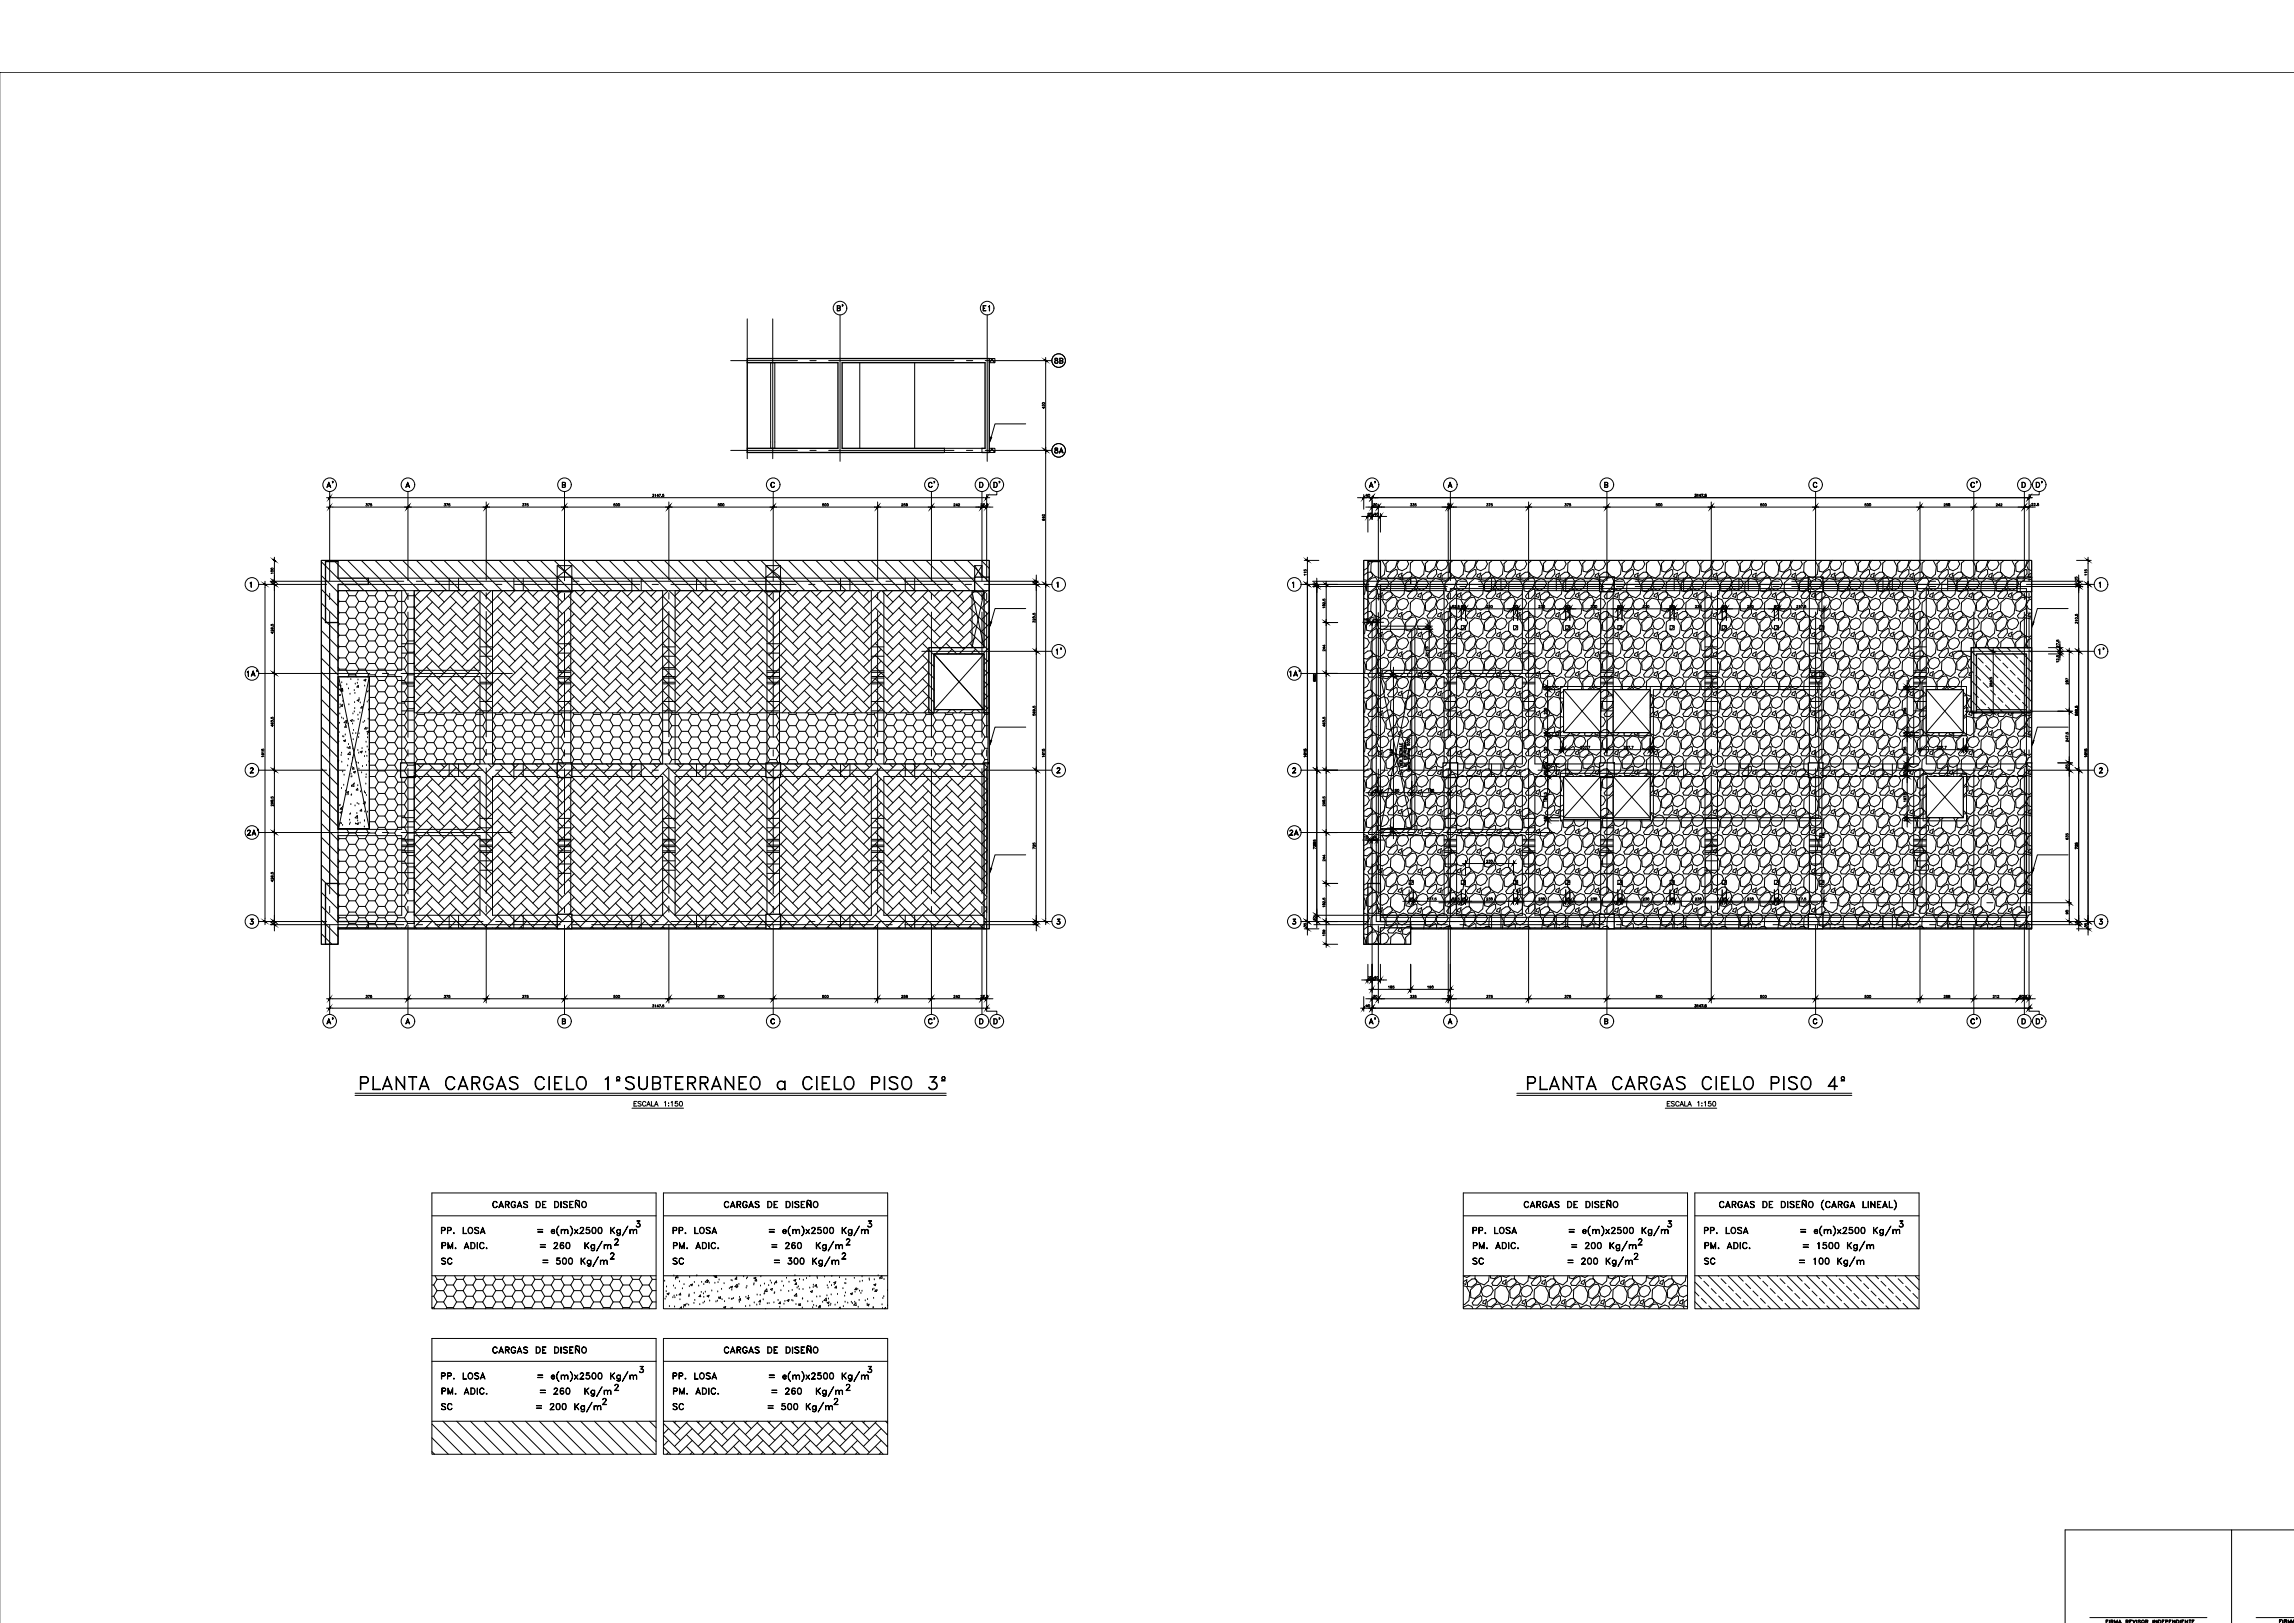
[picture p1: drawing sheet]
<svg xmlns="http://www.w3.org/2000/svg" width="1189mm" height="841mm" viewBox="0 0 1189 841" stroke-linecap="round" stroke-linejoin="round" font-family="sans-serif">
<defs><g id="words">
<g font-size="11">
<text x="186" y="566">PLANTA CARGAS CIELO 1ºSUBTERRANEO a CIELO PISO 3º</text>
<text x="791" y="566">PLANTA CARGAS CIELO PISO 4º</text>
</g>
<g font-size="9.3">
<text x="228" y="642">PP. LOSA = e(m)x2500 Kg/m</text>
<text x="348" y="642">PP. LOSA = e(m)x2500 Kg/m</text>
<text x="762" y="642">PP. LOSA = e(m)x2500 Kg/m</text>
<text x="882" y="642">PP. LOSA = e(m)x2500 Kg/m</text>
<text x="228" y="725">PM. ADIC. = 260 Kg/m</text>
<text x="348" y="725">PM. ADIC. = 260 Kg/m</text>
</g>
<g font-size="8.8">
<text x="228" y="649">PM. ADIC. = 260 Kg/m</text>
<text x="348" y="649">PM. ADIC. = 260 Kg/m</text>
<text x="763" y="649">PM. ADIC. = 200 Kg/m</text>
<text x="883" y="649">PM. ADIC. = 1500 Kg/m</text>
<text x="228" y="658">SC = 500 Kg/m</text>
<text x="348" y="658">SC = 300 Kg/m</text>
<text x="762" y="658">SC = 200 Kg/m</text>
<text x="882" y="658">SC = 100 Kg/m</text>
<text x="228" y="717">PP. LOSA = e(m)x2500 Kg/m</text>
<text x="348" y="717">PP. LOSA = e(m)x2500 Kg/m</text>
<text x="228" y="733">SC = 200 Kg/m</text>
<text x="348" y="733">SC = 500 Kg/m</text>
</g>
<g font-size="7.5">
<text x="254" y="627">CARGAS DE DISEÑO</text>
<text x="374" y="627">CARGAS DE DISEÑO</text>
<text x="789" y="627">CARGAS DE DISEÑO</text>
<text x="254" y="702">CARGAS DE DISEÑO</text>
<text x="374" y="702">CARGAS DE DISEÑO</text>
</g>
<g font-size="7.1">
<text x="480" y="254">C'</text>
<text x="480" y="532">C'</text>
</g>
<g font-size="6.6">
<text x="433" y="162">B'</text>
<text x="174" y="254" transform="rotate(-90 174 254)">A'</text>
<text x="519" y="254" transform="rotate(-90 519 254)">D'</text>
<text x="714" y="254" transform="rotate(-90 714 254)">A'</text>
<text x="1026" y="254" transform="rotate(-90 1026 254)">C'</text>
<text x="1060" y="254" transform="rotate(-90 1060 254)">D'</text>
<text x="127" y="352">1A'</text>
<text x="667" y="352">1A'</text>
<text x="127" y="434">2A'</text>
<text x="667" y="434">2A'</text>
<text x="174" y="532" transform="rotate(-90 174 532)">A'</text>
<text x="519" y="532" transform="rotate(-90 519 532)">D'</text>
<text x="714" y="532" transform="rotate(-90 714 532)">A'</text>
<text x="1026" y="532" transform="rotate(-90 1026 532)">C'</text>
<text x="1060" y="532" transform="rotate(-90 1060 532)">D'</text>
</g>
<g font-size="6.2">
<text x="509" y="162">E1</text>
<text x="546" y="236">8A</text>
<text x="551" y="340" transform="rotate(-90 551 340)">1'</text>
<text x="1091" y="340" transform="rotate(-90 1091 340)">1'</text>
</g>
<g font-size="5.7">
<text x="546" y="189">8B</text>
<text x="328" y="574">ESCALA 1:150</text>
<text x="863" y="574">ESCALA 1:150</text>
</g>
<g font-size="4.4">
<text x="189" y="264">375</text>
<text x="229" y="264">375</text>
<text x="270" y="264">375</text>
<text x="317" y="264">500</text>
<text x="371" y="264">500</text>
<text x="425" y="264">500</text>
<text x="466" y="264">258</text>
<text x="494" y="264">242</text>
<text x="711" y="264">30</text>
<text x="730" y="264">335</text>
<text x="749" y="264">10</text>
<text x="769" y="264">375</text>
<text x="810" y="264">375</text>
<text x="857" y="264">500</text>
<text x="912" y="264">500</text>
<text x="966" y="264">500</text>
<text x="1006" y="264">258</text>
<text x="1034" y="264">242</text>
<text x="708" y="268">20</text>
<text x="711" y="268">40</text>
<text x="678" y="299" transform="rotate(-90 678 299)">115</text>
<text x="1078" y="306" transform="rotate(-90 1078 306)">10</text>
<text x="989" y="359" transform="rotate(-90 989 359)">15</text>
<text x="1073" y="356" transform="rotate(-90 1073 356)">287</text>
<text x="989" y="371" transform="rotate(-90 989 371)">206</text>
<text x="989" y="382" transform="rotate(-90 989 382)">15</text>
<text x="989" y="391" transform="rotate(-90 989 391)">135</text>
<text x="989" y="400" transform="rotate(-90 989 400)">30</text>
<text x="1073" y="399" transform="rotate(-90 1073 399)">35</text>
<text x="989" y="403" transform="rotate(-90 989 403)">30</text>
<text x="989" y="427" transform="rotate(-90 989 427)">15</text>
<text x="710" y="436">25</text>
<text x="1073" y="436" transform="rotate(-90 1073 436)">635</text>
<text x="1078" y="441" transform="rotate(-90 1078 441)">725</text>
<text x="730" y="468">20</text>
<text x="757" y="468">20</text>
<text x="769" y="468">230</text>
<text x="784" y="468">20</text>
<text x="797" y="468">230</text>
<text x="811" y="468">20</text>
<text x="824" y="468">230</text>
<text x="837" y="468">20</text>
<text x="851" y="468">230</text>
<text x="865" y="468">20</text>
<text x="878" y="468">230</text>
<text x="892" y="468">20</text>
<text x="905" y="468">230</text>
<text x="919" y="468">20</text>
<text x="1073" y="475" transform="rotate(-90 1073 475)">90</text>
<text x="678" y="482" transform="rotate(-90 678 482)">35</text>
<text x="1078" y="480" transform="rotate(-90 1078 480)">15</text>
<text x="707" y="523">40</text>
</g>
<g font-size="4">
<text x="543" y="213" transform="rotate(-90 543 213)">430</text>
<text x="707" y="259">40</text>
<text x="543" y="271" transform="rotate(-90 543 271)">642</text>
<text x="143" y="298" transform="rotate(-90 143 298)">100</text>
<text x="1083" y="299" transform="rotate(-90 1083 299)">115</text>
<text x="143" y="304" transform="rotate(-90 143 304)">15</text>
<text x="538" y="304" transform="rotate(-90 538 304)">15</text>
<text x="683" y="306" transform="rotate(-90 683 306)">10</text>
<text x="757" y="316">20</text>
<text x="769" y="316">230</text>
<text x="784" y="316">20</text>
<text x="797" y="316">230</text>
<text x="811" y="316">20</text>
<text x="824" y="316">230</text>
<text x="837" y="316">20</text>
<text x="851" y="316">230</text>
<text x="865" y="316">20</text>
<text x="878" y="316">230</text>
<text x="892" y="316">20</text>
<text x="905" y="316">230</text>
<text x="919" y="316">20</text>
<text x="710" y="323">25</text>
<text x="741" y="327" transform="rotate(-90 741 327)">15</text>
<text x="688" y="339" transform="rotate(-90 688 339)">244</text>
<text x="723" y="352" transform="rotate(-90 723 352)">15</text>
<text x="683" y="354" transform="rotate(-90 683 354)">880</text>
<text x="803" y="359" transform="rotate(-90 803 359)">15</text>
<text x="803" y="371" transform="rotate(-90 803 371)">206</text>
<text x="803" y="382" transform="rotate(-90 803 382)">15</text>
<text x="808" y="389">15</text>
<text x="854" y="389">15</text>
<text x="1016" y="389">15</text>
<text x="138" y="393" transform="rotate(-90 138 393)">1615</text>
<text x="543" y="393" transform="rotate(-90 543 393)">1615</text>
<text x="723" y="393" transform="rotate(-90 723 393)">728</text>
<text x="803" y="391" transform="rotate(-90 803 391)">135</text>
<text x="1083" y="393" transform="rotate(-90 1083 393)">1615</text>
<text x="803" y="400" transform="rotate(-90 803 400)">30</text>
<text x="803" y="403" transform="rotate(-90 803 403)">30</text>
<text x="711" y="411">40</text>
<text x="721" y="411">150</text>
<text x="739" y="411">185</text>
<text x="803" y="427" transform="rotate(-90 803 427)">15</text>
<text x="723" y="433" transform="rotate(-90 723 433)">19</text>
<text x="538" y="441" transform="rotate(-90 538 441)">725</text>
<text x="683" y="441" transform="rotate(-90 683 441)">725</text>
<text x="688" y="447" transform="rotate(-90 688 447)">244</text>
<text x="769" y="448">230</text>
<text x="683" y="478" transform="rotate(-90 683 478)">30</text>
<text x="143" y="480" transform="rotate(-90 143 480)">15</text>
<text x="538" y="480" transform="rotate(-90 538 480)">15</text>
<text x="1083" y="482" transform="rotate(-90 1083 482)">35</text>
<text x="688" y="486" transform="rotate(-90 688 486)">109</text>
<text x="708" y="508">20</text>
<text x="711" y="508">40</text>
<text x="719" y="513">185</text>
<text x="739" y="513">190</text>
<text x="189" y="518">375</text>
<text x="229" y="518">375</text>
<text x="270" y="518">375</text>
<text x="317" y="518">500</text>
<text x="371" y="518">500</text>
<text x="425" y="518">500</text>
<text x="466" y="518">258</text>
<text x="494" y="518">242</text>
<text x="507" y="518">22.5</text>
<text x="711" y="518">30</text>
<text x="730" y="518">335</text>
<text x="749" y="518">10</text>
<text x="769" y="518">375</text>
<text x="810" y="518">375</text>
<text x="857" y="518">500</text>
<text x="912" y="518">500</text>
<text x="966" y="518">500</text>
<text x="1006" y="518">258</text>
<text x="1032" y="518">212</text>
<text x="1046" y="518">30</text>
</g>
</g></defs>
<!-- layer: RLA-FORMATO -->
<path d="M0 37h1189" fill="none" stroke="#000" stroke-width=".52"/>
<!-- layer: RLE-FIRMA REVISOR -->
<g fill="none" stroke="#000" stroke-width=".52">
<path d="M1157 793h-87v48M1083 838h61M1093 840v1zM1094 840h1h-1M1094 840v1M1105 840l1 1 1-1-1 1zM1112 840h1h-1M1112 840v1M1116 840v1zM1117 840l1 1v-1v1l-1-1v1zM1121 840h1zM1121 840v1"/>
<path d="M1122 840h2h-2M1122 840v1M1122 840h1h-1M1124 840h1zM1124 840v1M1126 840l1 1v-1v1l-1-1v1zM1128 840h1v1M1128 840v1M1131 840h1zM1131 840v1M1134 840h2zM1135 840v1"/>
<path d="M1091 841v-1h2h-1v1M1092 840h.1M1095 840v1M1096 841v-1l1 1v-1v1v-1v1l-1-1v1M1098 841l1-1v1v-1l-1 1M1098 841h1M1102 840h1h-1v1M1102 840l1 1M1104 841v-1h1h-1v1M1104 840h.1M1107 841v-1v1M1108 841h.1"/>
<path d="M1109 841l-1-1h1h-1l1 1M1110 841a.8 .8 0 0 1 0-1 .8 .8 0 0 1 1 0 .8 .8 0 0 1 0 1M1110 841a.7 .7 0 0 1 0-1 .7 .7 0 0 1 1 0v1M1113 840v1M1119 841v-1h1v1M1119 841v-1h1l-1 1M1121 840h.1M1124 840h1h-1M1130 841v-1v1M1131 840h.1M1132 841v-1l2 1v-1v1M1133 841v-1l1 1"/>
<path d="M1136 841v-1h1h-1v1M1136 840h1h-1"/>
</g>
<!-- layer: RLE-FIRMA CALCULISTA -->
<path d="M1189 793h-32v48M1169 838h20M1181 839h1h-1v2zM1183 839v2zM1184 839l1 1h-1h1l-1-1v2zM1186 839l1 2v-2v2v-1v1l-1-1v1zM1189 840l-1 1 1-1M1181 840h1zM1184 840l1 1v-1M1188 841h1" fill="none" stroke="#000" stroke-width=".52"/>
<!-- layer: 2024_22-102$0$RLE-PILAR -->
<path d="M829 299h8v8h-8zM937 299h8v8h-8zM1045 299h8v8h-8zM748 395h7v8h-7zM829 395h8v8h-8zM937 395h8v8h-8zM829 474h8v7h-8zM937 474h8v7h-8z" fill="none" stroke="#000" stroke-width=".7"/>
<!-- layer: 2024_22-102$0$RLE-LOSA -->
<g fill="none" stroke="#000" stroke-width=".52">
<path d="M1053 299v-9h-346v199h24v-8h98M1053 307v29M732 351v78h-17M830 357h-20v23h20M836 357h19v23h-19M998 357h19v23h-19M1024 369h26M1053 369v26M810 402v22h20M855 402v22h-19M1017 402v22h-19M837 481h100"/>
<path d="M945 481h105"/>
</g>
<!-- layer: 2024_22-102$0$RLE-SEGMENTOS1 -->
<g fill="none" stroke="#000" stroke-width=".52">
<path d="M773 300v6M778 300v6M807 300v6M811 300v6M868 300v6M873 300v6M901 300v6M906 300v6M969 300h8M976 300v6M981 300v6M1009 300v6"/>
<path d="M1014 300v6M748 303h81M748 305h1v1M829 305h-77v1M837 305h100M837 303h100M945 305h105v31M945 303h100M969 306h8M715 323v24M748 334h7M748 338h7"/>
<path d="M789 334h6M789 338h6M830 334h6M830 338h6M884 335h6M938 334h6M938 338h6M992 335h6M748 354h7M789 354h6M830 354h6M830 351h6"/>
<path d="M830 348h6M830 357h6M855 356v1M857 357h86v67h-86zM884 340h6M884 354h6M884 351h6M884 348h6M938 354h6M938 351h6M938 348h6M944 356h-135v25h46"/>
<path d="M992 340h6M992 354h6M992 351h6M992 348h6M997 356h22v25h-22zM748 364h7M748 368h7M789 364h6M789 368h6M830 364h6M830 368h6M830 380h6"/>
<path d="M855 380v22M884 364h6M884 368h6M938 364h6M938 368h6M992 364h6M992 368h6M1024 368h26M1050 369v26M773 396v6M778 396v6M807 396v6"/>
<path d="M811 396v6M868 396v6M873 396v6M901 396v6M906 396v6M976 396v6M981 396v6M1009 396v6M1014 396v6M829 402h8M855 401h-46v24h135M997 401h22v24h-22z"/>
<path d="M715 433v25M715 429v1M748 424h7M748 429h7M748 436h7M748 435h7M748 438h7M748 439h7M789 424h6M789 429h6M789 436h6M789 435h6"/>
<path d="M789 438h6M789 439h6M830 424h6M830 429h6M830 436h6M830 435h6M830 438h6M830 439h6M855 424v1M884 424h6M884 429h6M884 436h6"/>
<path d="M884 435h6M884 438h6M884 439h6M938 424h6M938 429h6M938 436h6M938 435h6M938 438h6M938 439h6M992 424h6M992 429h6M992 436h6"/>
<path d="M992 435h6M992 438h6M992 439h6M748 448h7M748 453h7M748 441h7M748 442h7M789 448h6M789 453h6M789 441h6M789 442h6M830 448h6"/>
<path d="M830 453h6M830 441h6M830 442h6M884 446h6M884 451h6M884 441h6M884 442h6M938 448h6M938 453h6M938 441h6M938 442h6M992 446h6"/>
<path d="M992 451h6M992 441h6M992 442h6M713 478h2M715 475h33M748 478h4M752 474v1h37M755 478h34M773 474v7M778 474v7M795 478h252M795 475h255"/>
<path d="M807 474v7M811 474v7M856 474h9M868 474v7M873 474v7M901 474v7M906 474v7M976 474v7M981 474v7M1009 474v7M1014 474v7M856 481h9"/>
</g>
<!-- layer: 2024_22-102$0$RLE-PROYECCION -->
<g fill="none" stroke="#000" stroke-width=".52">
<path d="M715 305h33M715 303h-2v175h35M731 303h17M829 305h8M829 303h8M937 305h8M937 303h8M1045 303h2M715 326h17v25M715 324h18v107h-18M757 324h2v2h-2zM784 324h3v2h-3z"/>
<path d="M811 324h3v2h-3zM838 324h3v2h-3zM865 324h3v2h-3zM893 324h2v2h-2zM920 324h2v2h-2zM943 324h2v2h-2zM715 347v4M943 349h2v2h-2zM752 387v12M715 430v3M943 432h2v2h-2zM730 456h2v2h-2z"/>
<path d="M757 456h2v2h-2zM784 456h3v2h-3zM811 456h3v2h-3zM838 456h3v2h-3zM865 456h3v2h-3zM893 456h2v2h-2zM920 456h2v2h-2zM943 456h2v2h-2zM748 475h4M752 478h3M752 462v5M752 469v5"/>
<path d="M789 478h6M789 475h6"/>
</g>
<!-- layer: 2024_22-102$0$RLE-VIGA -->
<g fill="none" stroke="#000" stroke-width=".52">
<path d="M731 300h98M837 300h100M945 300h24M977 300h68M715 306h33v41h-33v-23M755 306h34v41h-34zM829 306h-34v90h34M830 307v88M836 307v88M837 306h47v90h-47M937 306h-47v90h47M938 307v88"/>
<path d="M944 307v88M945 306h24M977 306h15v90h-47M1045 306h-47v90h52M711 323v135M748 395v-44h-33v79h33v-27M755 395v-44h34v45h-34M755 402h34v28h-34v-27M829 402h-34v72h34M830 403v71M836 403v71M837 402h47v72h-19"/>
<path d="M937 402h-47v72h47M938 403v71M944 403v71M945 402h47v72h-47M1050 402h-52v72h52M755 433h34v41h-34zM715 458v-25h33v41h-33M837 474h19M731 481h98M837 481h19M865 481h72M945 481h105"/>
</g>
<!-- layer: 2024_22-102$0$RLE-MURO -->
<path d="M709 291h6v9h16v3h-16v20h-6zM1022 336h31v33h-3v-30h-26v30h-2zM1050 395h3v86h-3zM709 458h6v20h16v3h-16v8h-6z" fill="none" stroke="#000" stroke-width=".7"/>
<!-- layer: 2024_22-102$0$RLE-VANOS -->
<g fill="none" stroke="#000" stroke-width=".52">
<path d="M715 351l17 78M732 351l-17 78M810 357l20 23M830 357l-20 23M836 357l19 23M855 357l-19 23M998 357l19 23M1017 357l-19 23M810 402l20 22M829 403l-19 21M837 403l18 21M855 402l-19 22"/>
<path d="M998 402l19 22M1017 402l-19 22"/>
</g>
<!-- layer: 2024_22-102$0$RLE-EJES -->
<g fill="none" stroke="#000" stroke-width=".52">
<path d="M752 255v46M833 255v46M941 255v46M1023 255v46M1049 255v46M1057 255v1h-5v45M714 261v40M751 261v40M792 260v41M887 260v41M995 260v41M674 303h35"/>
<path d="M680 301h70M680 304h70M714 308v3M714 317v65M716 303h3M726 303h65M751 307v4M751 317v65M752 307v4M752 317v65M757 301h3M757 304h3"/>
<path d="M766 301h65M766 304h65M792 307v3M792 317v65M797 303h3M807 303h65M833 307v4M833 317v65M838 301h3M838 304h3M847 301h65M847 304h65"/>
<path d="M878 303h3M887 307v3M887 317v65M888 303h65M919 301h3M919 304h3M929 301h64M929 304h64M941 307v4M941 317v65M959 303h4M969 303h65"/>
<path d="M995 307v3M995 317v65M1000 301h3M1000 304h3M1010 301h69M1010 304h69M1023 307v4M1023 317v65M1040 303h4M1049 307v4M1049 317v65M1050 303h35"/>
<path d="M1052 307v4M1052 317v65M1013 338h72M674 349h58M738 349h4M748 349h58M1018 369h51M674 399h35M714 389v3M714 399v64M716 399h3M726 399h65"/>
<path d="M751 389v3M751 398v65M752 389v3M752 398v65M792 388v4M792 398v65M797 399h3M807 399h65M833 389v3M833 398v65M878 399h3M887 388v4"/>
<path d="M887 398v65M888 399h65M941 389v3M941 398v65M959 399h4M969 399h65M995 388v4M995 398v65M1023 389v3M1023 398v65M1040 399h4M1049 389v3"/>
<path d="M1049 398v65M1050 399h35M1052 389v3M1052 398v65M674 431h58M738 431h4M748 431h58M711 448v78M674 478h35M681 479h69M681 474h79M714 470v3"/>
<path d="M714 480v40M716 478h3M726 478h65M746 468h34M751 470v3M751 479v41M752 470v3M752 479v47M757 479h3M766 479h65M786 468h4M792 469v4"/>
<path d="M792 479v41M796 468h65M797 478h3M807 478h65M833 470v3M833 479v47M838 479h3M847 479h65M867 468h4M877 468h65M878 478h3M887 469v4"/>
<path d="M887 479v41M888 478h65M919 479h3M929 479h65M941 470v3M941 479v47M949 468h3M958 468h65M959 478h4M969 478h65M995 469v4M995 479v41"/>
<path d="M1000 479h3M1010 479h69M1023 470v3M1023 479v47M1030 468h3M1039 468h34M1040 478h4M1049 470v3M1049 479v47M1050 478h35M1052 479v45h5v2M1052 470v3"/>
</g>
<!-- layer: 2024_22-102$0$RLE-EJE -->
<g fill="none" stroke="#000" stroke-width=".52">
<path d="M751 252h1M752 250l1 3-1-3-2 3zM832 251h1v-1h-1v2h1v-1h-1M833 251v1l-1 1v-3h1v1M940 250h1l1 1a1 1 0 0 0-1-1 1 1 0 0 0-1 1v1a1 1 0 0 0 1 0 1 1 0 0 0 1 0 1.1 1.1 0 0 1-2 1 1 1 0 0 1 0-1zM1048 250h1a1.4 1.4 0 0 1 1 1 1.4 1.4 0 0 1-1 2h-1zM1048 250a1.3 1.3 0 0 1 2 1 1.3 1.3 0 0 1-1 1h-1zM670 302v2v-2zM1088 302h1v2l-1-2zM670 400l2 1h-2l1-2v-1h-1h1v1l-1 2M1088 400l2 1h-2l1-2v-1h-1h1l1 1-2 2M670 479h.1"/>
<path d="M671 477a.9 .9 0 0 1 1 1 .9 .9 0 0 1-1 1 .9 .9 0 0 1-1-1l1 1v-1M671 477v1v1M671 476h-1h1v1M671 476l-1 1 1 1M1088 479h.1M1089 477l1 1M1089 477a.9 .9 0 0 1 1 1 .9 .9 0 0 1-1 1 .9 .9 0 0 1-1-1l1 1 1-1M1089 477l1 1-1 1M1089 476h-1h2l-1 1M1089 476v1M751 530h1M752 528l1 3-1-3-2 3z"/>
<path d="M832 529h1v-1h-1v2h1v-1h-1M833 529v1l-1 1v-3h1v1M940 528h1l1 1a1 1 0 0 0-1-1 1 1 0 0 0-1 1v1a1 1 0 0 0 1 0 1 1 0 0 0 1 0 1.1 1.1 0 0 1-2 1 1 1 0 0 1 0-1zM1048 528h1a1.4 1.4 0 0 1 1 1 1.4 1.4 0 0 1-1 2h-1zM1048 528a1.3 1.3 0 0 1 2 1 1.3 1.3 0 0 1-1 1h-1z"/>
<circle cx="752" cy="251" r="4"/>
<circle cx="833" cy="251" r="4"/>
<circle cx="941" cy="251" r="4"/>
<circle cx="1049" cy="251" r="4"/>
<circle cx="671" cy="303" r="4"/>
<circle cx="1089" cy="303" r="4"/>
<circle cx="671" cy="399" r="4"/>
<circle cx="1089" cy="399" r="4"/>
<circle cx="671" cy="478" r="4"/>
<circle cx="1089" cy="478" r="4"/>
<circle cx="752" cy="529" r="4"/>
<circle cx="833" cy="529" r="4"/>
<circle cx="941" cy="529" r="4"/>
<circle cx="1049" cy="529" r="4"/>
</g>
<!-- layer: 2024_22-102$0$RLE-COTAS -->
<g fill="none" stroke="#000" stroke-width=".52">
<path d="M711 258h342M878 256h1v1h-1M880 256v1M881 257v-1v1M882 256h1l-1 1M883 257h.1M884 256v1M708 263h1M716 263h33M753 263h302M1051 263h-2h3M1053 261h1l-1 1h1"/>
<path d="M1054 261h1l-1 1h1M1055 262h.1M1056 261l1 1h-1M682 300v1M1075 299l1 1v-1v1M1077 300v3M1077 298v3M678 301v177M682 304v172M1076 318v1l1-1v1M1077 320h.1M1077 306v170"/>
<path d="M1082 301v177M1076 323v-1l1 1M1077 322h-1M1076 370v1l1-1v1M1076 366v1v-1h1v1M1076 369v1l1-1h-1v1M1076 368h1M1077 367h.1M676 388v1l1-1v1M676 391h1h-1h1M677 392h-1M677 390h-1"/>
<path d="M1072 401v68M682 479v2M1072 476v3M1077 481v1M708 518h3M716 518h33M753 518h291M1050 518h5M1051 518h-2h3M1052 516h-1l1 1h-1M713 522h340M878 521h1v1h-1"/>
<path d="M880 521v1M881 521v1M882 521h1l-1 1M883 522h.1M884 521v1"/>
<circle cx="1076" cy="320" r=".6"/>
</g>
<g fill="#000" stroke="#000" stroke-width=".52">
<path d="M1051 258l1-1zM1052 257l-1 1z"/>
<path d="M1051 258l1-1zM1052 257l-1 1z"/>
<path d="M792 263l1-1zM793 262l-1 1z"/>
<path d="M793 262l-1 1zM792 263l1-1z"/>
<path d="M832 263l1-1zM833 262l-1 1z"/>
<path d="M833 262l-1 1zM833 262l-1 1z"/>
<path d="M886 263l1-1zM887 262l-1 1z"/>
<path d="M887 262l-1 1zM887 262l-1 1z"/>
<path d="M940 263l1-1zM941 262v1z"/>
<path d="M941 262v1zM940 263l1-1z"/>
<path d="M994 263l1-1zM995 262v1z"/>
<path d="M995 262v1zM995 262v1z"/>
<path d="M1022 263l1-1zM1023 262v1z"/>
<path d="M1023 262v1zM1023 262v1z"/>
<path d="M1049 263v-1zM1049 262v1z"/>
<path d="M1049 263v-1zM1049 262v1z"/>
<path d="M1052 262l-1 1zM1052 262l-1 1z"/>
<path d="M677 302l1 1zM677 302l1 1z"/>
<path d="M677 302l1 1zM677 302l1 1z"/>
<path d="M1082 302l1 1zM1082 302l1 1z"/>
<path d="M1082 302l1 1zM1082 302l1 1z"/>
<path d="M1077 337l1 1zM1077 337l1 1z"/>
<path d="M1077 337l1 1zM1077 337l1 1z"/>
<path d="M1077 337l1 1zM1077 337l1 1z"/>
<path d="M682 399h1zM682 399h1z"/>
<path d="M682 399h1zM682 399h1z"/>
<path d="M682 399h1zM682 399h1z"/>
<path d="M682 399h1zM682 399h1z"/>
<path d="M1077 399h1zM1077 399h1z"/>
<path d="M1077 399h1zM1077 399h1z"/>
<path d="M1077 399h1zM1077 399h1z"/>
<path d="M1077 399h1zM1077 399h1z"/>
<path d="M1072 467l1 1zM1072 467l1 1z"/>
<path d="M1072 477l1 1zM1072 477l1 1z"/>
<path d="M1072 467l1 1zM1072 467l1 1z"/>
<path d="M792 518l1-1zM793 517l-1 1z"/>
<path d="M793 517l-1 1zM793 517l-1 1z"/>
<path d="M832 518l1-1zM833 517l-1 1z"/>
<path d="M833 517l-1 1zM833 517l-1 1z"/>
<path d="M887 517l-1 1zM887 517l-1 1z"/>
<path d="M887 517l-1 1zM887 517l-1 1z"/>
<path d="M940 518l1-1zM941 517v1z"/>
<path d="M941 517v1zM941 517v1z"/>
<path d="M994 518l1-1zM995 517v1z"/>
<path d="M995 517v1zM995 517v1z"/>
<path d="M1022 518l1-1zM1023 517v1z"/>
<path d="M1023 517v1zM1023 517v1z"/>
<path d="M1052 517l-1 1zM1052 517l-1 1z"/>
<path d="M1051 523l1-1zM1052 522l-1 1z"/>
<path d="M1051 523l1-1zM1052 522l-1 1z"/>
</g>
<!-- layer: 2024_22-102$0$RLE-COTAS1 -->
<g fill="none" stroke="#000" stroke-width=".52">
<path d="M704 258h3M707 256v8M711 260v9M711 258h3M706 268h1M709 266v10M715 266v10M715 268h4M676 290h8M678 289v15M1076 290h8M1082 289v15"/>
<path d="M676 303h2M686 310v1l1-1v1M686 313v1l1-1v1zM686 303h7M687 312h.1M687 315h-1M687 312v1l-1-1v1M687 301v190M750 315h6M752 314v7M753 314v1M754 314h1l-1 1h1"/>
<path d="M755 315h.1M757 314v7M759 314v7M761 315h22M784 314v7M787 314v7M788 315h22M811 314v7M814 314v7M815 315h22M838 314v7M841 314v7"/>
<path d="M842 315h22M865 314v7M868 314v7M869 315h22M893 314v7M895 314v7M896 315h22M920 314v7M922 314v7M923 315h24M931 314h1l-1 1h1M932 314l1 1"/>
<path d="M933 314h1v1M935 315h.1M936 314h-1l1 1h-1M945 314v7M1081 303h3M686 323h7M706 322h3M707 321v1M708 322h3M709 321h-1l1 1h-1M715 322h2M735 324h7"/>
<path d="M735 326h7M739 335v1l1-1v1M740 336h.1M740 339v1l-1-1v1M740 338l-1 1M740 337h-1M741 321v2M741 328v23M1032 338h3M1033 336v35M1062 339h7M1062 336h7"/>
<path d="M1066 340h1M1066 332h1M1066 338h3M1067 333h.1M1067 335h-1M1067 334l-1-1v1M1068 339v-1v1M1068 336v2v-2M1068 332v10M1071 338h3M1072 336v59M686 349h7"/>
<path d="M721 349h7M721 351h7M722 346v1M722 352v76M735 349h7M800 357h8M800 356h8M802 352v2M802 359v19M987 357h7M987 356h7M988 352v2"/>
<path d="M988 359v19M1031 351l1 1v-1v1M1032 354v1h-1l1-1v1M1032 353v1l-1-1h1M1032 352h.1M1032 355v1v-1v1M1067 341h.1M1067 343h-1M1067 341v1l-1-1v1M686 374v-1l1 1M686 372h1M686 375h1h-1"/>
<path d="M686 376h1M687 373h.1M800 380h8M987 380h7M1027 369h8M1066 369h8M1071 380h1M686 399h7M800 399h8M800 381h8M800 396h8M802 383v11"/>
<path d="M805 388h2M809 383v7M810 383v7M812 388h42M819 387h1l-1 1h1M821 387h1v1M823 388h.1M823 387h1l-1 1M833 383v7M842 387v1M844 387h1l-1 1M845 388h.1"/>
<path d="M846 387v1M855 383v7M857 383v7M858 388h2M987 399h7M987 381h7M987 396h7M988 383v11M993 388h23M995 383v7M1004 387h1l-1 1h1M1006 387h1l-1 1"/>
<path d="M1007 388h.1M1008 387h1l-1 1M1017 383v7M1019 383v7M1021 388h1M1066 395h8M1071 382v1h1M1072 381h.1M1072 384h-1M1072 382l-1-1v1M686 413v1l1-1v1M686 415h1z"/>
<path d="M686 416h1M687 414h.1M687 417v1l-1-1v1M708 411h3M715 405v7M715 411h38M732 405v7M752 410v2M800 411h1v1M800 402h8M801 414h-1h1M801 412h.1"/>
<path d="M802 415h-1M802 413l-2-1v1M802 404v18M987 411h1v1M987 402h7M987 414h1M988 412h.1M988 415h-1M988 413l-1-1v1M988 404v18M1072 401v1M686 431h7"/>
<path d="M706 435h3M707 434v1M708 435h3M709 433l-1 1h1h-1M715 435h2M721 431h7M721 429h7M722 433v2M800 425h8M800 424h8M802 427v2M987 425h7"/>
<path d="M987 424h7M988 427v2M686 458h7M758 447h28M759 446v7M784 446v7M678 474v4M686 465v1l1-1v1M686 468v1l1-1v1zM686 478h7M687 467h.1M687 470h-1"/>
<path d="M687 467v1l-1-1v1M727 467h2M730 461v8M732 461v8M734 467h22M740 466h.1M741 465v1M742 465h1l-1 1M743 466h.1M744 465v1M752 461v8M753 465v1"/>
<path d="M754 466h1h-1h1M755 466h.1M757 461v8M759 461v8M761 467h22M784 461v8M787 461v8M788 467h22M811 461v8M814 461v8M815 467h22M838 461v8"/>
<path d="M841 461v8M842 467h22M865 461v8M868 461v8M869 467h22M893 461v8M895 461v8M896 467h22M920 461v8M922 461v8M923 467h24M931 466h1h-1h1"/>
<path d="M932 466h1M933 465h1v1M935 466h.1M936 465l-1 1h1h-1M945 461v8M1082 474v4M676 481h8M678 483v2M686 489h7M709 500v9M711 500v14M715 500v9"/>
<path d="M731 500v14M752 500v14M1076 481h8M1082 481v4M706 508h1M707 516v8M709 513h44M711 516v8M715 508h4M705 522h2"/>
<circle cx="821" cy="387" r=".6"/>
<circle cx="843" cy="387" r=".6"/>
<circle cx="1005" cy="387" r=".6"/>
</g>
<g fill="#000" stroke="#000" stroke-width=".52">
<path d="M677 290l1 1zM677 290l1 1z"/>
<path d="M1082 290l1 1zM1082 290l1 1z"/>
<path d="M677 302l1 1zM677 302l1 1z"/>
<path d="M687 302l1 1zM687 302l1 1z"/>
<path d="M752 315l-1 1zM752 315l-1 1z"/>
<path d="M945 316l1-1zM946 315l-1 1z"/>
<path d="M1082 302l1 1zM1082 302l1 1z"/>
<path d="M687 322l1 1zM687 322l1 1z"/>
<path d="M687 322l1 1zM687 322l1 1z"/>
<path d="M710 322l-1 1zM710 322l-1 1z"/>
<path d="M1032 337l2 1zM1033 337l1 1z"/>
<path d="M1067 337l1 1zM1067 337l1 1z"/>
<path d="M1067 335l1 1zM1067 335l1 1z"/>
<path d="M1067 338l1 1zM1067 338l1 1z"/>
<path d="M1067 337l1 1zM1067 337l1 1z"/>
<path d="M1072 337l1 1zM1072 337l1 1z"/>
<path d="M687 348l1 1zM687 349h1z"/>
<path d="M687 349h1zM687 349h1z"/>
<path d="M740 348l1 1zM740 349h1z"/>
<path d="M1032 369l2 1zM1032 369l2 1z"/>
<path d="M1072 368l1 1zM1072 368l1 1z"/>
<path d="M1072 368l1 1zM1072 368l1 1z"/>
<path d="M687 399h1zM687 399h1z"/>
<path d="M687 399h1zM687 399h1z"/>
<path d="M832 389l1-1zM833 388l-1 1z"/>
<path d="M833 388l-1 1zM832 389l1-1z"/>
<path d="M995 388v1zM995 388v1z"/>
<path d="M731 411l1-1zM732 410l-1 1z"/>
<path d="M732 410l-1 1zM732 410l-1 1z"/>
<path d="M751 411l1-1zM752 410l-1 1z"/>
<path d="M687 431l1 1zM687 431l1 1z"/>
<path d="M687 431l1 1zM687 431l1 1z"/>
<path d="M709 436l1-1zM710 435l-1 1z"/>
<path d="M687 457l1 1zM687 457l1 1z"/>
<path d="M687 457l1 1zM687 457l1 1z"/>
<path d="M760 447l-1 1zM760 447l-1 1z"/>
<path d="M784 448l1-1zM785 447l-1 1z"/>
<path d="M687 477l1 1zM687 477l1 1z"/>
<path d="M687 477l1 1zM687 477l1 1z"/>
<path d="M751 467l1-1zM752 466l-1 2z"/>
<path d="M752 466l-1 2zM752 466l-1 2z"/>
<path d="M945 467l1-1zM946 466l-1 2z"/>
<path d="M687 489l1 1zM687 489l1 1z"/>
<path d="M711 512v1zM710 513l1-1z"/>
<path d="M730 513l1-1zM731 512v1z"/>
<path d="M731 512v1zM731 512v1z"/>
<path d="M751 513l1-1zM752 512l-1 1z"/>
</g>
<!-- layer: 2024_22-102$0$RLA-TEXTOS1 -->
<g fill="none" stroke="#000" stroke-width=".52">
<path d="M725 396h2l-2 1M725 395v1h2v-1M725 390v1h2v-1M725 385v1h2v-1M725 390h2M725 389v1M725 392l1-1 1 1h-2zM726 395v-1l-1 1h2M726 385v1M726 390v1M726 395v1M726 388v1"/>
<path d="M727 388l-2 1h2M727 387v1h-2M727 386v1h-2M727 394h-1M727 385v12M728 395v1h1v-1M728 393v1h1v-1M728 387v1h1v-1M728 396l1 1h-1zM728 392h1M728 390v1h1l-1-1M728 387v-1v1h1"/>
<path d="M728 388h.1M728 393v1M728 395v1M728 385v1M728 389v1M729 389l-1 1h1M729 388v1h-1M729 385h-1l1 1M729 386l-1 1M729 399l1 1 1-1M729 383l1-1 1 1M729 386h1"/>
<path d="M729 392h2M729 396h.1M730 396v1M730 397h1M730 393h1M730 391h1M730 396h1M730 398v1v-1v1M730 393h.1M730 391v1v-1M730 388h.1M730 397v1v-1v1"/>
<path d="M730 395v1v-1v1M731 390h-1v1"/>
<circle cx="730" cy="385" r=".6"/>
<circle cx="730" cy="384" r=".6"/>
<circle cx="730" cy="389" r=".4"/>
</g>
<!-- layer: 0 -->
<path d="M532 220h-16l-3 9M532 315h-16l-3 9M1072 315h-16l-3 9M532 377h-16l-3 9M1072 377h-16l-3 9M532 443h-16l-3 9M1072 443h-16l-3 9" fill="none" stroke="#000" stroke-width=".52"/>
<path d="M513 226l1 1-1 2zM513 322h1l-1 2zM1054 322l-1 2zM513 384h1l-1 2zM1054 384l-1 2zM513 450h1l-1 2zM1054 450l-1 2z" fill="#000" stroke="#000" stroke-width=".52"/>
<!-- layer: 2024_22-102$0$RLE-HATCH2 -->
<g fill="none" stroke="#000" stroke-width=".52">
<path d="M757 326h1M757 324h.1M758 324l1 1M759 325l-1 1M784 326h1M784 324h.1M785 324l2 1M787 325l-2 1M811 326h1M812 324h-1M812 324l2 1M814 325l-2 1"/>
<path d="M839 324h-1M839 324l2 1M841 325l-2 1h-1M866 324h-1M866 324l2 1M868 325l-2 1h-1M893 326h.1M893 324h.1M893 324l2 1M895 325l-2 1M920 326h.1M920 324h.1"/>
<path d="M921 324l1 1M922 325l-2 1M943 326h1M943 324h.1M944 324l1 1M945 325l-1 1M943 350l1 1M943 349h.1M944 349l1 1M945 349l-1 2M943 433l1 1M943 432h.1"/>
<path d="M944 432l1 1M945 432l-1 2M730 456h.1M731 456l1 1M732 457l-1 1h-1M757 458h1M757 456h.1M758 456l1 1M759 457l-1 1M784 458h1M784 456h.1M785 456l2 1"/>
<path d="M787 457l-2 1M811 458h1M812 456h-1M812 456l2 1M814 457l-2 1M839 456h-1M839 456l2 1M841 457l-2 1h-1M866 456h-1M866 456l2 1M868 457l-2 1h-1M893 458h.1"/>
<path d="M893 456h.1M893 456l2 1M895 457l-2 1M920 458h.1M920 456h.1M921 456l1 1M922 457l-2 1M943 458h1M943 456h.1M944 456l1 1M945 457l-1 1"/>
</g>
<!-- layer: 2024_22-101$0$RLE-PILAR -->
<path d="M289 299h7v8h-7zM397 299h8v8h-8zM510 307h-5v-8h8v8M208 395h7v8h-7zM289 395h7v8h-7zM397 395h8v8h-8zM289 474h7v7h-7zM397 474h8v7h-8z" fill="none" stroke="#000" stroke-width=".7"/>
<!-- layer: 2024_22-101$0$RLE-LOSA -->
<g fill="none" stroke="#000" stroke-width=".52">
<path d="M387 188v44M446 188v44M474 188v44M289 299v-6h7v6M397 299v-6h8v6M505 299v-6h4v6M513 299v-9h-346v199h2M505 307h-1v29M191 351v78h-16M484 368h26M513 369v26M175 481h114"/>
<path d="M296 481h101M405 481h105"/>
</g>
<!-- layer: 2024_22-101$0$RLE-VIGA -->
<g fill="none" stroke="#000" stroke-width=".52">
<path d="M399 188v41M402 188v41M489 234h20M489 232h20M191 300h98M296 300h101M405 300h100M440 300v6M175 306h33v41h-33v-24M215 306h34v41h-34zM289 306h-34v90h34M289 307v88"/>
<path d="M296 307v88M296 306h47v90h-47M397 306h-47v90h47M397 307v88M404 307v88M405 306h47v90h-47M505 306h-47v90h52M171 323v135M208 395v-44h-33v79h33v-27M215 395v-44h34v45h-34M215 402h34v28h-34v-27M289 402h-34v72h34"/>
<path d="M289 403v71M296 403v71M296 402h47v72h-47M397 402h-47v72h47M397 403v71M404 403v71M405 402h47v72h-47M510 402h-52v72h52M215 433h34v41h-34zM175 458v-25h33v41h-33M191 481h98M296 481h101"/>
<path d="M405 481h105"/>
</g>
<!-- layer: 2024_22-101$0$RLE-SEGMENTOS1 -->
<g fill="none" stroke="#000" stroke-width=".52">
<path d="M399 188h3M513 186h3v2h-3M399 229v3h3v-3M513 232h3v2h-3M233 300v6M238 300v6M266 300v6M271 300v6M327 300v6M332 300v6M361 300v6M366 300v6"/>
<path d="M436 300v6M469 300v6M474 300v6M208 334h7M208 338h7M249 335h6M289 334h7M289 338h7M343 335h7M397 334h7M397 338h7M452 335h6"/>
<path d="M484 339l26 29M208 354h7M249 340h6M249 354h6M289 354h7M289 351h7M289 348h7M343 340h7M343 354h7M343 351h7M343 347h7M343 346h7"/>
<path d="M397 354h7M397 351h7M397 348h7M452 340h6M452 354h6M452 351h6M452 348h6M208 364h7M208 368h7M249 364h6M249 368h6M289 364h7"/>
<path d="M289 368h7M343 364h7M343 368h7M397 364h7M397 368h7M452 364h6M452 368h6M233 396v6M238 396v6M266 396v6M271 396v6M327 396v6"/>
<path d="M332 396v6M361 396v6M366 396v6M436 396v6M440 396v6M469 396v6M474 396v6M208 424h7M208 429h7M208 436h7M208 435h7M208 438h7"/>
<path d="M208 439h7M249 424h6M249 429h6M249 436h6M249 435h6M249 438h6M249 439h6M289 435h7h-7M289 424h7M289 429h7M289 436h7M289 438h7"/>
<path d="M289 439h7M343 424h7M343 429h7M343 436h7M343 435h7M343 438h7M343 439h7M397 424h7M397 429h7M397 436h7M397 435h7M397 438h7"/>
<path d="M397 439h7M452 424h6M452 429h6M452 436h6M452 435h6M452 438h6M452 439h6M208 447h7M208 452h7M208 441h7M208 442h7M249 446h6"/>
<path d="M249 451h6M249 441h6M249 442h6M289 448h7M289 453h7M289 441h7M289 442h7M343 446h7M343 451h7M343 441h7M343 442h7M397 448h7"/>
<path d="M397 453h7M397 441h7M397 442h7M452 446h6M452 451h6M452 441h6M452 442h6M233 474v7M238 474v7M266 474v7M271 474v7M327 474v7"/>
<path d="M332 474v7M361 474v7M366 474v7M436 474v7M440 474v7M469 474v7M474 474v7"/>
</g>
<!-- layer: 2024_22-101$0$RLE-EJES -->
<g fill="none" stroke="#000" stroke-width=".52">
<path d="M387 165v73M400 165v73M435 163v76M512 163v76M379 187h34M420 187h3M429 187h65M501 187h3M511 187h34M379 233h34M420 233h3M429 233h65"/>
<path d="M501 233h3M511 233h34M171 255v46M211 255v46M293 255v46M401 255v46M483 255v46M509 255v46M517 255v1h-6v45M252 260v41M347 260v41M455 260v41"/>
<path d="M134 303h35M140 301h69M171 307v4M171 317v65M176 303h3M185 303h65M211 307v4M211 317v65M216 301h3M225 301h65M252 307v3M252 317v65"/>
<path d="M257 303h3M267 303h65M293 307v4M293 317v65M297 301h3M307 301h65M338 303h3M347 307v3M347 317v65M348 303h65M378 301h3M388 301h65"/>
<path d="M401 307v4M401 317v65M419 303h3M429 303h65M455 307v3M455 317v65M459 301h3M469 301h69M483 307v4M483 317v65M500 303h3M509 307v4"/>
<path d="M509 317v65M510 303h35M511 307v4M511 317v65M478 338h67M134 349h58M198 349h3M208 349h57M134 399h35M171 389v3M171 398v65M176 399h3"/>
<path d="M185 399h65M211 389v3M211 398v65M252 388v4M252 398v65M257 399h3M267 399h65M293 389v3M293 398v65M338 399h3M347 388v4M347 398v65"/>
<path d="M348 399h65M401 389v3M401 398v65M419 399h3M429 399h65M455 388v4M455 398v65M483 389v3M483 398v65M500 399h3M509 389v3M509 398v65"/>
<path d="M510 399h35M511 389v3M511 398v65M134 431h58M198 431h3M208 431h57M134 478h35M140 479h69M171 470v3M171 479v47M176 478h3M185 478h65"/>
<path d="M211 470v3M211 479v47M216 479h3M225 479h65M252 469v4M252 479v41M257 478h3M267 478h65M293 470v3M293 479v47M297 479h3M307 479h65"/>
<path d="M338 478h3M347 469v4M347 479v41M348 478h65M378 479h3M388 479h65M401 470v3M401 479v47M419 478h3M429 478h65M455 469v4M455 479v41"/>
<path d="M459 479h3M469 479h69M483 470v3M483 479v47M500 478h3M509 470v3M509 479v47M510 478h35M511 479v45h6v2M511 470v3"/>
</g>
<!-- layer: 2024_22-101$0$RLE-VANOS -->
<path d="M289 293l7 6M296 293l-7 6M397 293l8 6M405 293l-8 6M505 293l4 6M509 293l-4 6M504 307l6 29M510 307l-6 29M484 339l26 29M510 339l-26 29M175 351l16 78M191 351l-16 78" fill="none" stroke="#000" stroke-width=".52"/>
<!-- layer: 2024_22-101$0$RLE-EJE -->
<g fill="none" stroke="#000" stroke-width=".52">
<path d="M211 252h1M211 250l1 3-1-3-1 3zM292 251h1v-1h-1v2h1v-1h-1M292 251l1 1-2 1v-3h2l-1 1M400 250h1v1a.9 .9 0 0 0-1-1 .9 .9 0 0 0 0 1v1a.9 .9 0 0 0 1 0 1 1 0 0 1-1 1 1 1 0 0 1-1-1zM508 250h1a1.4 1.4 0 0 1 0 1 1.4 1.4 0 0 1 0 2h-1zM508 250a1.3 1.3 0 0 1 1 1 1.3 1.3 0 0 1 0 1h-1zM130 302v2v-2zM548 302v2v-2zM130 400l1 1h-1l1-2v-1h-1h1v1l-1 2M548 400l1 1h-1l1-2v-1h-1h1v1l-1 2M130 479h.1"/>
<path d="M130 477a.9 .9 0 0 1 1 1 .9 .9 0 0 1 0 1 .9 .9 0 0 1-1-1l1 1v-1M131 477v1v1M131 476h-1h1l-1 1M131 476l-1 1 1 1M548 479h.1M548 477l1 1M548 477a.9 .9 0 0 1 1 1 .9 .9 0 0 1 0 1 .9 .9 0 0 1-1-1l1 1v-1M549 477v1v1M549 476h-1h1l-1 1M549 476l-1 1M211 530h1M211 528l1 3-1-3-1 3z"/>
<path d="M292 529h1v-1h-1v2h1v-1h-1M292 529l1 1-2 1v-3h2l-1 1M400 528h1v1a.9 .9 0 0 0-1-1 .9 .9 0 0 0 0 1v1a.9 .9 0 0 0 1 0 1 1 0 0 1-1 1 1 1 0 0 1-1-1zM508 528h1a1.4 1.4 0 0 1 0 1 1.4 1.4 0 0 1 0 2h-1zM508 528a1.3 1.3 0 0 1 1 1 1.3 1.3 0 0 1 0 1h-1z"/>
<circle cx="211" cy="251" r="4"/>
<circle cx="293" cy="251" r="4"/>
<circle cx="401" cy="251" r="4"/>
<circle cx="509" cy="251" r="4"/>
<circle cx="131" cy="303" r="4"/>
<circle cx="549" cy="303" r="4"/>
<circle cx="131" cy="399" r="4"/>
<circle cx="549" cy="399" r="4"/>
<circle cx="131" cy="478" r="4"/>
<circle cx="549" cy="478" r="4"/>
<circle cx="211" cy="529" r="4"/>
<circle cx="293" cy="529" r="4"/>
<circle cx="401" cy="529" r="4"/>
<circle cx="509" cy="529" r="4"/>
</g>
<!-- layer: 2024_22-101$0$RLE-COTAS -->
<g fill="none" stroke="#000" stroke-width=".52">
<path d="M542 185v294M169 258h344M338 256h1v1h-1M339 256l1 1M341 257h-1l1-1v1M342 256v1M343 257h.1M344 256l-1 1h1h-1M169 263h346M508 261h1l-1 1h1M509 261h1l-1 1h1M511 263h-2h2"/>
<path d="M511 262h.1M512 261l-1 1 1-1v1h-1M142 289v11M537 298v2M137 301v178M142 304v172M535 318h1v1M536 319h.1M537 304v172M140 324h1M141 325v1l1-1h-1v1M141 327v1h-1h2"/>
<path d="M142 325h.1M142 326v1l-1-1v1M535 322h1v1M537 321h-1M140 374v-1h1v1M140 372h1M141 375h1h-1M141 376h-1h2M142 373h.1M535 370l1 1v-1v1M535 366l1 1v-1v1M535 369l1 1v-1v1"/>
<path d="M536 368h-1h1M536 367h.1M140 413l1 1v-1v1M140 415h1h1zM141 416h-1h1M142 414h.1M142 417v1l-1-1v1M140 452l1 1v-1v1M141 454v1l1-1h-1v1M141 456v1l-1-1h2M142 453h.1M142 455v1l-1-1v1"/>
<path d="M142 481v1M537 481v1M169 518h338M169 522h344M338 521h1v1h-1M339 521l1 1M341 521h-1h1v1M342 521v1M343 522h.1M344 521h-1l1 1h-1"/>
<circle cx="536" cy="320" r=".6"/>
</g>
<g fill="#000" stroke="#000" stroke-width=".52">
<path d="M541 187h2zM542 186l1 1z"/>
<path d="M542 233l1 1zM541 233l2 1z"/>
<path d="M541 233l2 1zM542 233l1 1z"/>
<path d="M171 257l-1 1zM171 257l-1 1z"/>
<path d="M511 258l1-1zM512 257l-1 1z"/>
<path d="M171 262l-1 1zM171 262l-1 1z"/>
<path d="M211 263l1-1zM212 262l-1 1z"/>
<path d="M212 262l-1 1zM212 262l-1 1z"/>
<path d="M251 263l1-1zM252 262v1z"/>
<path d="M252 262v1zM251 263l1-1z"/>
<path d="M292 263l1-1zM293 262l-1 1z"/>
<path d="M293 262l-1 1zM293 262l-1 1z"/>
<path d="M346 263l1-1zM347 262l-1 1z"/>
<path d="M347 262l-1 1zM346 263l1-1z"/>
<path d="M400 263l1-1zM401 262l-1 1z"/>
<path d="M401 262l-1 1zM401 262l-1 1z"/>
<path d="M454 263l1-1zM455 262l-1 1z"/>
<path d="M455 262l-1 1zM454 263l1-1z"/>
<path d="M482 263l1-1zM483 262l-1 1z"/>
<path d="M483 262l-1 1zM483 262l-1 1z"/>
<path d="M508 263l1-1zM509 262v1z"/>
<path d="M508 263l1-1zM509 262v1z"/>
<path d="M512 262l-1 1zM511 263l1-1z"/>
<path d="M142 290l1 1zM142 290l1 1z"/>
<path d="M137 302l1 1zM137 302l1 1z"/>
<path d="M542 302l1 1zM541 302l2 1z"/>
<path d="M541 302l2 1zM542 302l1 1z"/>
<path d="M537 337l1 1zM536 337l2 1z"/>
<path d="M536 337l2 1zM536 337l2 1z"/>
<path d="M142 349h1zM142 349h1z"/>
<path d="M142 349h1zM142 349h1z"/>
<path d="M142 399h1zM142 399h1z"/>
<path d="M142 399h1zM142 399h1z"/>
<path d="M537 399h1zM536 399h2z"/>
<path d="M536 399h2zM536 399h2z"/>
<path d="M142 431l1 1zM142 431l1 1z"/>
<path d="M142 431l1 1zM142 431l1 1z"/>
<path d="M137 477l1 1zM137 477l1 1z"/>
<path d="M542 477l1 1zM541 477l2 1z"/>
<path d="M171 517l-1 1zM171 517l-1 1z"/>
<path d="M212 517l-1 1zM212 517l-1 1z"/>
<path d="M212 517l-1 1zM212 517l-1 1z"/>
<path d="M251 518l1-1zM252 517v1z"/>
<path d="M252 517v1zM252 517v1z"/>
<path d="M293 517l-1 1zM293 517l-1 1z"/>
<path d="M293 517l-1 1zM293 517l-1 1z"/>
<path d="M346 518l1-1zM347 517l-1 1z"/>
<path d="M347 517l-1 1zM347 517l-1 1z"/>
<path d="M401 517l-1 1zM401 517l-1 1z"/>
<path d="M401 517l-1 1zM401 517l-1 1z"/>
<path d="M454 518l1-1zM455 517l-1 1z"/>
<path d="M455 517l-1 1zM455 517l-1 1z"/>
<path d="M483 517l-1 1zM483 517l-1 1z"/>
<path d="M483 517l-1 1zM483 517l-1 1z"/>
<path d="M171 522l-1 1zM171 522l-1 1z"/>
<path d="M511 523l1-1zM512 522l-1 1z"/>
</g>
<!-- layer: 2024_22-101$0$RLE-HATCH2 -->
<path d="M513 188h.1M513 186l3 2M515 186l-2 2M516 187l-1 1M513 234h.1M514 232l2 2M514 232l-1 2M516 234h-1" fill="none" stroke="#000" stroke-width=".52"/>
<!-- layer: 2024_22-101$0$RLE-PROYECCION -->
<path d="M489 232v2M509 232v2" fill="none" stroke="#000" stroke-width=".52"/>
<!-- layer: 2024_22-101$0$RLE-MURO -->
<path d="M489 234h-102v-2h47v-44h-47v-2h126v48h-4M489 232h-53v-44h75v44h-2M169 291h6v9h16v3h-16v20h-6zM510 307v29h-29v33h3v-30h26v30h3v-62M510 395h3v86h-3zM169 458h6v20h16v3h-16v8h-6z" fill="none" stroke="#000" stroke-width=".7"/>
<!-- layer: HATCH CARGAS -->
<g fill="none" stroke="#000" stroke-width=".52">
<path d="M167 290h346l-2 191h-336v8h-8zM167 298l8 9 1-1M167 291l15 15M173 290l16 16M180 290l16 16-2 3M187 290l16 16M194 290l16 16M202 290l15 16M209 290l21 22M216 290l16 16M223 290l16 16M230 290l16 16"/>
<path d="M237 290l16 16M244 290l16 16M252 290l15 16M259 290l15 16M266 290l15 16M273 290l16 16M280 290l16 16M287 290l16 16M294 290l22 22M301 290l16 16M309 290l15 16M316 290l15 16"/>
<path d="M323 290l16 16M330 290l16 16M337 290l16 16M344 290l16 16M351 290l16 16M359 290l15 16M366 290l15 16M373 290l16 16M380 290l22 22M387 290l16 16M394 290l16 16M401 290l16 16"/>
<path d="M409 290l15 16M416 290l15 16M423 290l16 16M430 290l16 16M437 290l16 16M444 290l16 16M451 290l16 16M459 290l15 16M466 290l21 22M473 290l16 16M480 290l16 16M487 290l16 16"/>
<path d="M494 290l16 16M501 290l12 12M509 290l4 5M707 290h346v191h-322v8h-24zM707 298l2-1 1-1 1 2-2 3-2-1M709 290l1 2-2 3h-1M712 290l-1 2-1 4 2 2 3 2 2-2 1-4-2-4M718 290h1M720 290l-2 2v4h2l3-2 1-4M721 297l2-2h1v2l-2 3h-2l-1-1zM725 298l2-1-1 2h-1zM726 290l-2 3 1 2"/>
<path d="M727 298l2-1 2-1 1 2-3 3-2-1zM729 290l1 2-1 3-2 1-2-1M733 290l-2 2v4l2 2 3 2 2-2v-4l-1-4M738 290h1M740 290l-1 2v4h2l3-2v-4M741 297l3-2 1 2-3 3h-2v-1zM745 298l2-1-1 2h-1zM746 290l-2 3 1 2M747 298l3-1 1-1 1 2-3 3-2-1zM750 290v2l-1 3-2 1-2-1M753 290l-2 2v4l2 2 3 2 2-2 1-4-2-4M759 290h1"/>
<path d="M761 290l-2 2v4h2l3-2 1-4M762 297l2-2h1v2l-2 3h-3v-1zM766 298l1-1v2h-2zM766 290l-1 3v2M768 298l2-1 2-1 1 2-3 3-2-1zM770 290l1 2-1 3-3 1-2-1M773 290l-1 2v4l2 2 2 2 3-2v-4l-2-4M779 290h1M781 290l-2 2 1 4h2l2-2 1-4M782 297l3-2v2l-2 3h-2l-1-1zM786 298l2-1-1 2h-1zM787 290l-2 3 1 2"/>
<path d="M788 298l2-1 2-1 1 2-3 3-2-1zM790 290l1 2-1 3-2 1-2-1M794 290l-2 2v4l2 2 3 2 2-2 1-4-2-4M800 290h1M802 290l-2 2v4h2l3-2 1-4M802 297l3-2h1v2l-2 3h-3v-1zM807 298l1-1v2h-2zM807 290l-2 3 1 2M809 298l2-1 1-1 1 2-2 3-2-1zM811 290l1 2-2 3-2 1-2-1M814 290l-1 2-1 4 2 2 3 2 2-2 1-4-2-4M820 290h1"/>
<path d="M822 290l-2 2v4h2l3-2 1-4M823 297l2-2h1v2l-2 3h-2l-1-1zM827 298l2-1-1 2h-1zM828 290l-2 3 1 2M829 298l2-1 2-1 1 2-3 3-2-1zM831 290l1 2-1 3-2 1-2-1M835 290l-2 2v4l2 2 3 2 2-2v-4l-1-4M840 290h1M842 290l-1 2v4h2l3-2v-4M843 297l3-2 1 2-3 3h-2v-1zM847 298l2-1-1 2h-1zM848 290l-2 3 1 2"/>
<path d="M849 298l3-1 1-1 1 2-3 3-2-1zM852 290v2l-1 3-2 1-2-1M855 290l-2 2v4l2 2 3 2 2-2 1-4-2-4M861 290h1M863 290l-2 2v4h2l3-2 1-4M864 297l2-2h1v2l-2 3h-3v-1zM868 298l1-1v2h-2zM868 290l-1 3v2M870 298l2-1 2-1 1 2-3 3-2-1zM872 290l1 2-1 3-3 1-2-1M875 290l-1 2v4l2 2 2 2 3-2v-4l-2-4M881 290h1"/>
<path d="M883 290l-2 2 1 4h2l2-2 1-4M884 297l3-2v2l-2 3h-2l-1-1zM888 298l2-1-1 2h-1zM889 290l-2 3 1 2M890 298l2-1 2-1 1 2-3 3-2-1zM892 290l1 2-1 3-2 1-2-1M896 290l-2 2v4l2 2 3 2 2-2 1-4-2-4M902 290h1M904 290l-2 2v4h2l3-2v-4M904 297l3-2h1v2l-2 3h-3v-1zM909 298l1-1v2h-2zM909 290l-2 3 1 2"/>
<path d="M910 298l3-1 1-1 1 2-2 3-3-1zM913 290l1 2-2 3-2 1-2-1M916 290l-1 2-1 4 2 2 3 2 2-2 1-4-2-4M922 290h1M924 290l-2 2v4h2l3-2 1-4M925 297l2-2h1v2l-2 3h-2l-1-1zM929 298l2-1-1 2h-1zM930 290l-2 3 1 2M931 298l2-1 2-1 1 2-3 3-2-1zM933 290l1 2-1 3-2 1-2-1M937 290l-2 2v4l2 2 3 2 2-2v-4l-1-4M942 290h1"/>
<path d="M944 290l-1 2v4h2l3-2v-4M945 297l3-2 1 2-3 3h-2v-1zM949 298l2-1-1 2h-1zM950 290l-2 3 1 2M951 298l3-1 1-1 1 2-3 3-2-1zM954 290v2l-1 3-2 1-2-1M957 290l-2 2v4l2 2 3 2 2-2 1-4-2-4M963 290h1M965 290l-2 2v4h2l3-2 1-4M966 297l2-2h1v2l-2 3h-3v-1zM970 298l1-1v2h-2zM970 290l-1 3v2"/>
<path d="M972 298l2-1 2-1 1 2-3 3-2-1zM974 290l1 2-1 3-3 1-2-1M976 300l2-1 1 2-1 3-3 3-2-1v-4zM977 290l-1 2v4l2 2 2 2 3-2v-4l-2-4M983 290h1M985 290l-2 2 1 4h2l2-2 1-4M986 297l3-2v2l-2 3h-2l-1-1zM990 298l2-1-1 2h-1zM991 290l-2 3 1 2M992 298l2-1 2-1 1 2-3 3-2-1zM994 290l1 2-1 3-2 1-2-1M998 290l-2 2v4l2 2 3 2 2-2 1-4-2-4"/>
<path d="M1004 290h1M1005 290l-1 2v4h2l3-2v-4M1006 297l3-2h1v2l-2 3h-3v-1zM1011 298l1-1v2h-2zM1011 290l-2 3 1 2M1012 298l3-1 1-1 1 2-2 3-3-1zM1015 290l1 2-2 3-2 1-2-1M1018 290l-1 2-1 4 2 2 3 2 2-2 1-4-2-4M1024 290h1M1026 290l-2 2v4h2l3-2 1-4M1027 297l2-2h1v2l-2 3h-2l-1-1zM1031 298l2-1-1 2h-1z"/>
<path d="M1031 290l-1 3 1 2M1033 298l2-1 2-1 1 2-3 3-2-1zM1035 290l1 2-1 3-2 1-2-1M1037 300l2-1 1 2-1 3-2 3-2-1-1-4zM1039 290l-2 2v4l2 2 3 2 2-2v-4l-1-4M1044 290h1M1046 290l-1 2v4h2l2-2 1-4M1047 297l3-2 1 2-3 3h-2v-1zM1051 295l2 1M1052 290l-2 3 1 2M1053 297l-2 1v1h1l1-2M167 320l9 9"/>
<path d="M167 312l8 9M167 305l8 9M175 316l1 1M175 311l1 1M176 312h3M176 317h3M176 312l-1 1M176 317l-1 2M179 317l2 3M179 312l2 3M179 306l2 3M181 309h3"/>
<path d="M181 315h3M181 309l-2 3M181 315l-2 2M184 315l2 2M184 309l2 3M186 306l-2 3M186 312h3M186 317h3M186 312l-2 3M186 317l-2 3M189 317l2 3M189 312l2 3"/>
<path d="M189 306l2 3M191 309h3M191 315h3M191 309l-2 3M191 315l-2 2M194 315l2 2M194 309l2 3M196 312h3M196 317h3M196 312l-2 3M196 317l-2 3M199 317l2 3"/>
<path d="M199 312l2 3M200 306l1 3M201 309h4M201 315h4M201 309l-2 3M201 315l-2 2M205 315l1 2M205 309l1 3M206 306l-1 3M206 312h4M206 317h4M206 312l-1 3"/>
<path d="M206 317l-1 3M210 317l1 3M210 312l1 3M210 306l1 3M211 309h4M211 315h4M211 309l-1 3M211 315l-1 2M215 315h.1M215 309h.1M215 306v63h298v27h-298v85M215 315l3 3"/>
<path d="M215 309l3 3M218 306l-3 3M221 315l9 9M221 309l9 9M224 306l-9 9M224 312l-9 9M224 318l-9 9M230 306l-3 3M233 315l9 9M233 309l9 9M236 306l-9 9M236 312l-9 9"/>
<path d="M236 318l-9 9M237 306l5 6M242 306l-3 3M246 315l9 9M246 309l9 9M248 306l-9 9M249 312l-10 9M249 318l-10 9M249 306l6 6M254 306l-2 3M258 315l9 9M258 309l9 9"/>
<path d="M261 306l-9 9M261 312l-9 9M261 318l-9 9M261 306l6 6M267 306l-3 3M270 309l9 9M270 315l9 9M273 306l-9 9M273 312l-9 9M273 318l-9 9M273 306l6 6M279 306l-3 3"/>
<path d="M282 315l9 9M282 309l9 9M285 306l-9 9M285 312l-9 9M285 318l-9 9M286 306l5 6M291 306l-3 3M295 315l9 9M295 309l9 9M297 306l-9 9M298 312l-10 9M298 318l-10 9"/>
<path d="M298 306l6 6M303 306l-2 3M307 315l9 9M307 309l9 9M310 306l-9 9M310 312l-9 9M310 318l-9 9M316 306l-3 3M319 315l9 9M319 309l9 9M322 306l-9 9M322 312l-9 9"/>
<path d="M322 318l-9 9M322 306l6 6M328 306l-3 3M331 315l9 9M331 309l9 9M334 306l-9 9M334 312l-9 9M334 318l-9 9M335 306l5 6M340 306l-3 3M343 315l10 9M343 309l10 9"/>
<path d="M346 306l-9 9M347 312l-10 9M347 318l-10 9M347 306l6 6M352 306l-2 3M356 309l9 9M356 315l9 9M359 306l-9 9M359 312l-9 9M359 318l-9 9M359 306l6 6M365 306l-3 3"/>
<path d="M368 315l9 9M368 309l9 9M371 306l-9 9M371 312l-9 9M371 318l-9 9M371 306l6 6M377 306l-3 3M380 315l9 9M380 309l9 9M383 306l-9 9M383 312l-9 9M383 318l-9 9"/>
<path d="M383 306l6 6M389 306l-3 3M392 315l10 9M392 309l10 9M395 306l-9 9M395 312l-9 9M395 318l-9 9M401 306l-2 3M405 315l9 9M405 309l9 9M407 306l-8 9M408 312l-9 9"/>
<path d="M408 318l-9 9M408 306l6 6M414 306l-3 3M417 315l9 9M417 309l9 9M420 306l-9 9M420 312l-9 9M420 318l-9 9M420 306l6 6M426 306l-3 3M429 315l9 9M429 309l9 9"/>
<path d="M432 306l-9 9M432 312l-9 9M432 318l-9 9M432 306l6 6M438 306l-3 3M441 309l10 9M441 315l10 9M444 306l-9 9M444 312l-9 9M444 318l-9 9M445 306l6 6M450 306l-3 3"/>
<path d="M454 315l9 9M454 309l9 9M456 306l-9 9M457 312l-10 9M457 318l-10 9M457 306l6 6M463 306l-3 3M466 315l9 9M466 309l9 9M469 306l-9 9M469 312l-9 9M469 318l-9 9"/>
<path d="M469 306l6 6M475 306l-3 3M478 315l9 9M478 309l9 9M481 306l-9 9M481 312l-9 9M481 318l-9 9M487 306l-3 3M490 315l9 9M490 309l9 9M493 306l-9 9M493 312l-9 9"/>
<path d="M493 318l-9 9M494 306l5 6M499 306l-3 3M503 315l9 9M503 309l9 9M505 306l-9 9M506 312l-10 9M506 318l-10 9M506 306l6 6M511 306l-2 3M513 317l-4 4M513 311l-4 4"/>
<path d="M513 306h-338v175M707 302l1 2-1 4M707 319l2-2h1l1 2-2 2h-2M707 310l2 1 1 2-2 2-1 1M707 310h.1M708 302l3-2 2-1 1 2-1 3-3 3-2-1zM711 307l2-2 1 1v2l-2 2h-3v-1zM712 319l-2-2 1-5 2-2 3 1 2 3-1 4-2 2M714 305v-2l1-2 2-1 2 1 1 1-1 3-3 1-2-1M715 308l1-1v3l-2-1zM717 308l2-1h2l1 2-3 2h-2zM718 312l3-2 2-1 1 2-1 4-3 2-2-1z"/>
<path d="M721 302l2-2h3l2 4v4l-3 2-2-1-2-3zM721 317l2-2 1 1v2l-2 2h-2l-1-1zM725 315l-1-2 1-2 2-1 2 1 1 2-1 2-2 1-2-1M725 318l2-1-1 3-1-1zM727 319l2-2h2l1 2-3 2h-2zM728 302l3-2 2-1 1 2-1 3-2 3-2-1zM731 312l3-2 3 1 1 3v4l-2 2-3-1-2-2zM731 307l3-2v1v2l-2 2h-2l-1-1zM735 305l-1-2 1-2 2-1 2 1 1 1-1 3-2 1-2-1M735 308l2-1-1 3-1-1zM737 308l2-1h2l1 2-3 2h-2zM739 312l2-2 3-1 1 2-1 4-3 2-2-1z"/>
<path d="M741 302l3-2h3l2 4-1 4-2 2-3-1-2-3zM741 317l3-2v1l1 2-3 2h-2v-1zM745 315l-1-2 1-2 3-1 2 1v2l-1 2-2 1-2-1M745 318l2-1-1 3-1-1zM747 319l3-2h1l1 2-3 2h-2zM749 302l2-2 3-1 1 2-1 3-3 3-2-1zM751 312l3-2 3 1 2 3-1 4-2 2-3-1-2-2zM751 307l3-2 1 1v2l-2 2h-3v-1zM755 305l-1-2 2-2 2-1 2 1 1 1-2 3-2 1-2-1M756 308l1-1v3l-2-1zM758 308l2-1h1l1 2-2 2h-2zM759 312l3-2 2-1 1 2-1 4-3 2"/>
<path d="M762 302l2-2h3l2 4-1 4-2 2-3-1-2-3zM762 317l2-2 1 1v2l-2 2h-3v-1zM766 318l1-1v3l-2-1zM769 302l3-2 2-1 1 2-1 3-3 3-2-1zM770 315l-3 1-2-1M770 317l-2 2v2h2l3-2-1-2M771 313l-1-2-2-1-2 1-1 2v2M772 312l2-2 3 1 2 3v4l-3 2-2-1-2-2M772 307l2-2 1 1v2l-2 2h-2l-1-1zM776 305l-1-2 1-2 2-1 2 1 1 1-1 3-2 1-2-1M776 308l2-1-1 3-1-1zM778 308l2-1h2l1 2-3 2h-2z"/>
<path d="M779 312l3-2 2-1 1 2-1 4-2 2-2-1zM782 302l3-2h3l1 4v4l-2 2-3-1-2-3zM785 315l-3 2-2 2 1 1h2l2-2v-2M785 313l1-2 2-1 2 1 1 2-1 2-2 1M786 318l2-1-1 3-1-1zM788 319l2-2h2l1 2-3 2h-2zM790 302l2-2 3-1 1 2-1 3-3 3-2-1zM792 312l3-2 3 1 2 3-1 4-2 2-3-1-2-2zM792 307l3-2v1l1 2-3 2h-2v-1zM796 305l-1-2 1-2 3-1 2 1v1l-1 3-2 1-2-1M796 308l2-1-1 3-1-1zM798 308l3-1h1l1 2-3 2h-2z"/>
<path d="M800 312l2-2 3-1 1 2-1 4-3 2M802 302l3-2h3l2 4-1 4-2 2-3-1-2-3zM802 317l3-2 1 1v2l-2 2h-3v-1zM807 318l1-1v3l-2-1zM810 302l3-2 2-1 1 2-1 3-3 3-2-1zM810 315l-2 1-2-1M811 317l-2 2v2h2l2-2v-2M812 313l-1-2-2-1-2 1-2 2 1 2M813 312l2-2 3 1 2 3-1 4-2 2-3-1-2-2M813 307l2-2 1 1v2l-2 2h-3v-1zM816 305v-2l1-2 2-1 2 1 1 1-1 3-3 1-2-1M817 308l1-1v3l-2-1z"/>
<path d="M819 308l2-1h2l1 2-3 2h-2zM823 302l2-2h3l2 4v4l-3 2-2-1-2-3zM825 315l1-4-1-2-2 1-3 2v4l2 1M826 313l1-2 2-1 2 1 1 2-1 2-2 1M826 316v2l-2 2h-2l-1-1 2-2M827 318l2-1-1 3-1-1zM829 319l2-2h2l1 2-3 2h-2zM830 302l3-2 2-1 1 2-1 3-2 3-2-1zM833 312l3-2 3 1 1 3v4l-2 2-3-1-2-2zM833 307l3-2v1v2l-2 2h-2l-1-1zM837 305l-1-2 1-2 2-1 2 1 1 1-1 3-2 1-2-1M837 308l2-1-1 3-1-1z"/>
<path d="M839 308l2-1h2l1 2-3 2h-2zM841 312l2-2 3-1 1 2-1 4-3 2M843 302l3-2h3l2 4-1 4-2 2-3-1-2-3zM843 317l3-2v1l1 2-3 2h-2v-1zM847 318l2-1-1 3-1-1zM851 302l2-2 3-1 1 2-1 3-3 3-2-1zM851 315l-2 1-2-1M852 317l-3 2v2h2l3-2v-2M852 313v-2l-2-1-3 1-1 2 1 2M853 312l3-2 3 1 2 3-1 4-2 2-3-1-2-2M853 307l3-2 1 1v2l-2 2h-3v-1zM857 305l-1-2 2-2 2-1 2 1 1 1-2 3-2 1-2-1"/>
<path d="M858 308l1-1v3l-2-1zM860 308l2-1h1l1 2-2 2h-2zM864 302l2-2h3l2 4-1 4-2 2-3-1-2-3zM864 310l2-1 1 2-1 4-3 2-2-1v-4zM867 313l1-2 2-1 2 1 1 2-1 2-3 1M867 316v2l-2 2h-3v-1l2-2M868 318l1-1v3l-2-1zM870 319l2-2h2l1 2-3 2h-2zM871 302l3-2 2-1 1 2-1 3-3 3-2-1zM874 312l2-2 3 1 2 3v4l-3 2-2-1-2-2zM874 307l2-2 1 1v2l-2 2h-2l-1-1zM878 305l-1-2 1-2 2-1 2 1 1 1-1 3-2 1-2-1"/>
<path d="M878 308l2-1-1 3-1-1zM880 308l2-1h2l1 2-3 2h-2zM881 312l3-2 2-1 1 2-1 4-2 2M884 302l3-2h3l1 4v4l-2 2-3-1-2-3zM884 317l3-2v1v2l-2 2h-2l-1-1zM888 318l2-1-1 3-1-1zM892 302l2-2 3-1 1 2-1 3-3 3-2-1zM892 315l-2 1-2-1M892 317l-2 2v2h2l3-2v-2M893 313l-1-2-2-1-2 1-1 2 1 2M894 312l3-2 3 1 2 3-1 4-2 2-3-1-2-2M894 307l3-2v1l1 2-3 2h-2v-1z"/>
<path d="M898 305l-1-2 1-2 3-1 2 1v1l-1 3-2 1-2-1M898 308l2-1-1 3-1-1zM900 308l3-1h1l1 2-3 2h-2zM904 302l3-2h3l2 4-1 4-2 2-3-1-2-3zM907 315l1-4-1-2-3 1-2 2v4l2 1M907 313l2-2 2-1 2 1 1 2-2 2-2 1M908 316v2l-2 2h-3v-1l1-2M909 318l1-1v3l-2-1zM910 319l3-2h1l1 2-2 2h-3zM912 302l3-2 2-1 1 2-1 3-3 3-2-1zM915 312l2-2 3 1 2 3-1 4-2 2-3-1-2-2zM915 307l2-2 1 1v2l-2 2h-3v-1z"/>
<path d="M918 305v-2l1-2 2-1 2 1 1 1-1 3-3 1-2-1M919 308l1-1v3l-2-1zM921 308l2-1h2l1 2-3 2h-2zM922 312l3-2 2-1 1 2-1 4-3 2-2-1M925 302l2-2h3l2 4v4l-3 2-2-1-2-3zM925 317l2-2 1 1v2l-2 2h-2l-1-1zM929 315l-1-2 1-2 2-1 2 1 1 2-1 2-2 1-2-1M929 318l2-1-1 3-1-1zM931 319l2-2h2l1 2-3 2h-2zM932 302l3-2 2-1 1 2-1 3-2 3-2-1zM935 312l3-2 3 1 1 3v4l-2 2-3-1-2-2zM935 307l3-2v1v2l-2 2h-2l-1-1z"/>
<path d="M939 305l-1-2 1-2 2-1 2 1 1 1-1 3-2 1-2-1M939 308l2-1-1 3-1-1zM941 308l2-1h2l1 2-3 2h-2zM943 312l2-2 3-1 1 2-1 4-3 2-2-1zM945 302l3-2h3l2 4-1 4-2 2-3-1-2-3zM945 317l3-2v1l1 2-3 2h-2v-1zM949 315l-1-2 1-2 3-1 2 1v2l-1 2-2 1-2-1M949 318l2-1-1 3-1-1zM951 319l3-2h1l1 2-3 2h-2zM953 302l2-2 3-1 1 2-1 3-3 3-2-1zM955 312l3-2 3 1 2 3-1 4-2 2-3-1-2-2zM955 307l3-2 1 1v2l-2 2h-3v-1z"/>
<path d="M959 305l-1-2 2-2 2-1 2 1 1 1-2 3-2 1-2-1M960 308l1-1v3l-2-1zM961 308l3-1h1l1 2-2 2h-3zM963 312l3-2 2-1 1 2-1 4-3 2-2-1zM966 302l2-2h3l2 4-1 4-2 2-3-1-2-3zM966 317l2-2 1 1v2l-2 2h-3v-1zM969 315v-2l1-2 2-1 2 1 1 2-1 2-3 1-2-1M970 318l1-1v3l-2-1zM972 319l2-2h2l1 2-3 2h-2zM976 312l2-2 3 1 2 3v4l-3 2-2-1-2-2zM976 307l2-2 1 1v2l-2 2h-2l-1-1zM980 305l-1-2 1-2 2-1 2 1 1 1-1 3-2 1-2-1"/>
<path d="M980 308l2-1-1 3-1-1zM982 308l2-1h2l1 2-3 2h-2zM983 312l3-2 2-1 1 2-1 4-2 2-2-1zM986 302l3-2h3l1 4v4l-2 2-3-1-2-3zM986 317l3-2v1v2l-2 2h-2l-1-1zM990 315l-1-2 1-2 2-1 2 1 1 2-1 2-2 1-2-1M990 318l2-1-1 3-1-1zM992 319l2-2h2l1 2-3 2h-2zM994 302l2-2 3-1 1 2-1 3-3 3-2-1zM996 312l3-2 3 1 2 3-1 4-2 2-3-1-2-2zM996 307l3-2v1l1 2-3 2h-2v-1zM1000 305l-1-2 1-2 3-1 2 1v1l-1 3-2 1-2-1"/>
<path d="M1000 308l2-1-1 3-1-1zM1002 308l3-1h1l1 2-3 2h-2zM1004 312l2-2 3-1 1 2-1 4-3 2-2-1zM1006 302l3-2h3l2 4-1 4-2 2-3-1-2-3zM1006 317l3-2 1 1v2l-2 2h-3v-1zM1010 315l-1-2 2-2 2-1 2 1 1 2-2 2-2 1-2-1M1011 318l1-1v3l-2-1zM1012 319l3-2h1l1 2-2 2h-3zM1014 302l3-2 2-1 1 2-1 3-3 3-2-1zM1017 312l2-2 3 1 2 3-1 4-2 2-3-1-2-2zM1017 307l2-2 1 1v2l-2 2h-3v-1zM1020 305v-2l1-2 2-1 2 1 1 1-1 3-3 1-2-1"/>
<path d="M1021 308l1-1v3l-2-1zM1023 308l2-1h2l1 2-3 2h-2zM1024 312l3-2 2-1 1 2-1 4-3 2-2-1zM1027 302l2-2h3l2 4v4l-3 2-2-1-2-3zM1027 317l2-2 1 1v2l-2 2h-2l-1-1zM1031 315l-1-2 1-2 2-1 2 1 1 2-1 2-2 1-2-1M1031 318l2-1-1 3-1-1zM1033 319l2-2h2l1 2-3 2h-2zM1037 312l3-2 3 1 1 3v4l-2 2-3-1-2-2zM1037 307l3-2v1v2l-2 2h-2l-1-1zM1041 305l-1-2 1-2 2-1 2 1 1 1-1 3-2 1-2-1M1041 308l2-1-1 3-1-1z"/>
<path d="M1043 308l2-1h2l1 2-3 2h-2zM1045 312l2-2 2-1 2 2-2 4-2 2-2-1zM1047 317l3-2v1l1 2-3 2h-2v-1zM1051 315l2 1M1053 301l-3-1-3 2v4l2 3 3 1 1-1M1053 317l-2 1v1l1 1 1-2M1053 310l-2 1-1 2 1 2M167 334l8 9M167 327l8 8M175 340l1 1M175 334l1 1M175 322l1 1"/>
<path d="M176 323h3M176 329h3M176 335h3M176 323l-1 1M176 329l-1 1M176 335l-1 1M179 335l2 3M179 329l2 3M179 323l2 3M181 320h3M181 326h3M181 332h3"/>
<path d="M181 338h3M181 320l-2 3M181 326l-2 3M181 332l-2 3M181 338l-2 3M184 338l2 3M184 332l2 3M184 326l2 3M184 320l2 3M186 323h3M186 329h3M186 335h3"/>
<path d="M186 323l-2 3M186 329l-2 3M186 335l-2 3M189 335l2 3M189 329l2 3M189 323l2 3M191 320h3M191 326h3M191 332h3M191 338h3M191 320l-2 3M191 326l-2 3"/>
<path d="M191 332l-2 3M191 338l-2 3M194 338l2 3M194 332l2 3M194 326l2 3M194 320l2 3M196 323h3M196 329h3M196 335h3M196 323l-2 3M196 329l-2 3M196 335l-2 3"/>
<path d="M199 335l2 3M199 329l2 3M199 323l2 3M201 320h4M201 326h4M201 332h4M201 338h4M201 320l-2 3M201 326l-2 3M201 332l-2 3M201 338l-2 3M205 338l1 3"/>
<path d="M205 332l1 3M205 326l1 3M205 320l1 3M206 323h4M206 329h4M206 335h4M206 323l-1 3M206 329l-1 3M206 335l-1 3M210 335l1 3M210 329l1 3M210 323l1 3"/>
<path d="M211 320h4M211 326h4M211 332h4M211 338h4M211 320l-1 3M211 326l-1 3M211 332l-1 3M211 338l-1 3M215 338h.1M215 332h.1M215 326h.1M215 320h.1"/>
<path d="M215 339l3 4M215 333l3 3M215 327l3 3M215 321l3 3M221 339l9 10M221 333l9 10M221 327l9 9M221 321l9 9M224 324l-9 9M224 330l-9 9M224 336l-9 10M233 339l9 10"/>
<path d="M233 333l9 10M233 327l9 9M233 321l9 9M236 324l-9 9M236 330l-9 9M236 336l-9 10M246 339l9 10M246 333l9 10M246 327l9 9M246 321l9 9M249 324l-10 9M249 330l-10 9"/>
<path d="M249 336l-10 10M258 339l9 10M258 333l9 10M258 327l9 9M258 321l9 9M261 324l-9 9M261 330l-9 9M261 336l-9 10M270 339l9 10M270 333l9 10M270 327l9 9M270 321l9 9"/>
<path d="M273 324l-9 9M273 330l-9 9M273 336l-9 10M282 339l9 10M282 333l9 10M282 327l9 9M282 321l9 9M285 324l-9 9M285 330l-9 9M285 336l-9 10M295 339l9 10M295 333l9 10"/>
<path d="M295 327l9 9M295 321l9 9M298 324l-10 9M298 330l-10 9M298 336l-10 10M307 339l9 10M307 333l9 10M307 327l9 9M307 321l9 9M310 324l-9 9M310 330l-9 9M310 336l-9 10"/>
<path d="M319 339l9 10M319 333l9 10M319 327l9 9M319 321l9 9M322 324l-9 9M322 330l-9 9M322 336l-9 10M331 327l9 9M331 339l9 10M331 333l9 10M331 321l9 9M334 324l-9 9"/>
<path d="M334 330l-9 9M334 336l-9 10M343 339l10 10M343 333l10 10M343 327l10 9M343 321l10 9M347 324l-10 9M347 330l-10 9M347 336l-10 10M356 339l9 10M356 333l9 10M356 327l9 9"/>
<path d="M356 321l9 9M359 324l-9 9M359 330l-9 9M359 336l-9 10M368 321l9 9M368 339l9 10M368 333l9 10M368 327l9 9M371 324l-9 9M371 330l-9 9M371 336l-9 10M380 333l9 10"/>
<path d="M380 339l9 10M380 327l9 9M380 321l9 9M383 324l-9 9M383 330l-9 9M383 336l-9 10M392 339l10 10M392 333l10 10M392 327l10 9M392 321l10 9M395 324l-9 9M395 330l-9 9"/>
<path d="M395 336l-9 10M405 339l9 10M405 333l9 10M405 327l9 9M405 321l9 9M408 324l-9 9M408 330l-9 9M408 336l-9 10M417 327l9 9M417 339l9 10M417 333l9 10M417 321l9 9"/>
<path d="M420 324l-9 9M420 330l-9 9M420 336l-9 10M429 339l9 10M429 333l9 10M429 327l9 9M429 321l9 9M432 324l-9 9M432 330l-9 9M432 336l-9 10M441 339l10 10M441 333l10 10"/>
<path d="M441 327l10 9M441 321l10 9M444 324l-9 9M444 330l-9 9M444 336l-9 10M454 339l9 10M454 333l9 10M454 327l9 9M454 321l9 9M457 324l-10 9M457 330l-10 9M457 336l-10 10"/>
<path d="M466 339l9 10M466 333l9 10M466 327l9 9M466 321l9 9M469 324l-9 9M469 330l-9 9M469 336l-9 10M478 339l6 6M478 333l6 6M478 327l9 9M478 321l9 9M481 324l-9 9"/>
<path d="M481 330l-9 9M481 336l-9 10M484 339h26v29h-26zM490 333l6 6M490 327l9 9M490 321l9 9M493 324l-9 9M493 330l-8 9M493 336l-2 3M503 327l9 9M503 333l5 6M503 321l9 9"/>
<path d="M506 324l-10 9M506 330l-9 9M506 336l-3 3M512 336l-3 3M512 330l-3 3M512 323l-3 4M707 322l1 2-1 5M707 339l2-2h1l1 2-2 3-2-1M707 330l2 1 1 2-2 2-1 1M707 330h.1M711 333l2-3 3 1 2 3-1 4-2 2-3-1-2-2zM711 327l2-1h1v2l-2 3-3-1v-1z"/>
<path d="M711 320l-3 3v4h2l3-2 1-4M714 323v2M715 328h1v2l-2-1zM715 321l2-1 2 1 1 2-1 2-3 1h-2M717 329l2-2h2l1 2-3 2h-2zM718 333l3-3h2l1 2-1 3-3 2h-2zM721 322l2-2 3 1 2 3v4l-3 2-2-1-2-2zM721 337l2-1h1v2l-2 3h-2l-1-2zM725 336l-1-2 1-3 2-1 2 1 1 2-1 2-2 2-2-1M725 339l2-1-1 2h-1zM727 339l2-2h2l1 2-3 3-2-1zM728 323l3-3h2l1 1-1 4-2 2h-2z"/>
<path d="M731 333l3-3 3 1 1 3v4l-2 2-3-1-2-2zM731 327l3-1v2l-2 3-2-1-1-1zM735 326h2M735 328h2l-1 2-1-1zM739 327l-2 2v2h2l3-2v-1M740 323l-1-2-2-1-2 1-1 2 1 2M741 322l3-2 3 1 2 3-1 4-2 2-3-1-2-2M741 337l3-1 1 2-3 3h-2v-2zM741 330h3l1 2-1 3-3 2h-2v-4zM745 336l-1-2 1-3 3-1 2 1v2l-1 2-2 2-2-1M745 339l2-1-1 2h-1zM747 339l3-2h1l1 2-3 3-2-1z"/>
<path d="M749 323l2-3h3l1 1-1 4-3 2h-2zM751 333l3-3 3 1 2 3-1 4-2 2-3-1-2-2zM751 327l3-1h1v2l-2 3-3-1v-1zM755 325l-1-2 2-2 2-1 2 1 1 2-2 2-2 1h-2M756 328h1v2l-2-1zM758 329l2-2h1l1 2-2 2h-2zM759 333l3-3h2l1 2-1 3-3 2h-2zM762 322l2-2 3 1 2 3-1 4-2 2-3-1-2-2zM762 337l2-1h1v2l-2 3h-3v-2zM765 336v-2l1-3 2-1 2 1 1 2-1 2-3 2-2-1M766 339l1-1v2h-2zM768 339l2-2h2l1 2-3 3-2-1z"/>
<path d="M769 323l3-3h2l1 1-1 4-3 2h-2zM772 333l2-3 3 1 2 3v4l-3 2-2-1-2-2zM772 327l2-1h1v2l-2 3-2-1-1-1zM776 325l-1-2 1-2 2-1 2 1 1 2-1 2-2 1h-2M776 328h2l-1 2-1-1zM778 329l2-2h2l1 2-3 2h-2zM779 333l3-3h2l1 2-1 3-2 2h-2zM782 322l3-2 3 1 1 3v4l-2 2-3-1-2-2zM782 337l3-1v2l-2 3h-2l-1-2zM786 336l-1-2 1-3 2-1 2 1 1 2-1 2-2 2-2-1M786 339l2-1-1 2h-1zM788 339l2-2h2l1 2-3 3-2-1z"/>
<path d="M790 323l2-3h3l1 1-1 4-3 2h-2zM792 333l3-3 3 1 2 3-1 4-2 2-3-1-2-2zM792 327l3-1 1 2-3 3-2-1v-1zM796 325l-1-2 1-2 3-1 2 1v2l-1 2-2 1h-2M796 328h2l-1 2-1-1zM798 329l3-2h1l1 2-3 2h-2zM802 322l3-2 3 1 2 3-1 4-2 2-3-1-2-2zM802 337l3-1h1v2l-2 3h-3v-2zM802 330h3l1 2-1 3-3 2h-2v-4zM806 336l-1-2 2-3 2-1 2 1 1 2-2 2-2 2-2-1M807 339l1-1v2h-2zM809 339l2-2h1l1 2-2 3-2-1z"/>
<path d="M810 323l3-3h2l1 1-1 4-3 2h-2zM813 333l2-3 3 1 2 3-1 4-2 2-3-1-2-2zM813 327l2-1h1v2l-2 3-3-1v-1zM816 325v-2l1-2 2-1 2 1 1 2-1 2-3 1h-2M817 328h1v2l-2-1zM819 329l2-2h2l1 2-3 2h-2zM820 333l3-3h2l1 2-1 3-3 2h-2zM823 322l2-2 3 1 2 3v4l-3 2-2-1-2-2zM823 337l2-1h1v2l-2 3h-2l-1-2zM827 336l-1-2 1-3 2-1 2 1 1 2-1 2-2 2-2-1M827 339l2-1-1 2h-1zM829 339l2-2h2l1 2-3 3-2-1z"/>
<path d="M830 323l3-3h2l1 1-1 4-2 2h-2zM833 333l3-3 3 1 1 3v4l-2 2-3-1-2-2zM833 327l3-1v2l-2 3-2-1-1-1zM837 325l-1-2 1-2 2-1 2 1 1 2-1 2-2 1h-2M837 328h2l-1 2-1-1zM839 329l2-2h2l1 2-3 2h-2zM841 333l2-3h3l1 2-1 3-3 2h-2zM843 322l3-2 3 1 2 3-1 4-2 2-3-1-2-2zM843 337l3-1 1 2-3 3h-2v-2zM847 336l-1-2 1-3 3-1 2 1v2l-1 2-2 2-2-1M847 339l2-1-1 2h-1zM849 339l3-2h1l1 2-3 3-2-1z"/>
<path d="M851 323l2-3h3l1 1-1 4-3 2h-2zM853 333l3-3 3 1 2 3-1 4-2 2-3-1-2-2zM853 327l3-1h1v2l-2 3-3-1v-1zM857 325l-1-2 2-2 2-1 2 1 1 2-2 2-2 1h-2M858 328h1v2l-2-1zM860 329l2-2h1l1 2-2 2h-2zM864 322l2-2 3 1 2 3-1 4-2 2-3-1-2-2zM864 337l2-1h1v2l-2 3h-3v-2zM864 330h2l1 2-1 3-3 2h-2v-4zM867 336v-2l1-3 2-1 2 1 1 2-1 2-3 2-2-1M868 339l1-1v2h-2zM870 339l2-2h2l1 2-3 3-2-1z"/>
<path d="M871 323l3-3h2l1 1-1 4-3 2h-2zM874 333l2-3 3 1 2 3v4l-3 2-2-1-2-2zM874 327l2-1h1v2l-2 3-2-1-1-1zM878 325l-1-2 1-2 2-1 2 1 1 2-1 2-2 1h-2M878 328h2l-1 2-1-1zM880 329l2-2h2l1 2-3 2h-2zM881 333l3-3h2l1 2-1 3-2 2h-2zM884 322l3-2 3 1 1 3v4l-2 2-3-1-2-2zM884 337l3-1v2l-2 3h-2l-1-2zM888 336l-1-2 1-3 2-1 2 1 1 2-1 2-2 2-2-1M888 339l2-1-1 2h-1zM890 339l2-2h2l1 2-3 3-2-1z"/>
<path d="M892 323l2-3h3l1 1-1 4-3 2h-2zM894 333l3-3 3 1 2 3-1 4-2 2-3-1-2-2zM894 327l3-1 1 2-3 3-2-1v-1zM898 325l-1-2 1-2 3-1 2 1v2l-1 2-2 1h-2M898 328h2l-1 2-1-1zM900 329l3-2h1l1 2-3 2h-2zM902 333l2-3h3l1 2-1 3-3 2h-2zM904 322l3-2 3 1 2 3-1 4-2 2-3-1-2-2zM904 337l3-1h1v2l-2 3h-3v-2zM908 336l-1-2 2-3 2-1 2 1 1 2-2 2-2 2-2-1M909 339l1-1v2h-2zM910 339l3-2h1l1 2-2 3-3-1z"/>
<path d="M912 323l3-3h2l1 1-1 4-3 2h-2zM915 333l2-3 3 1 2 3-1 4-2 2-3-1-2-2zM915 327l2-1h1v2l-2 3-3-1v-1zM918 325v-2l1-2 2-1 2 1 1 2-1 2-3 1h-2M919 328h1v2l-2-1zM921 329l2-2h2l1 2-3 2h-2zM925 322l2-2 3 1 2 3v4l-3 2-2-1-2-2zM925 337l2-1h1v2l-2 3h-2l-1-2zM925 330h2l1 2-1 3-3 2h-2v-4zM929 336l-1-2 1-3 2-1 2 1 1 2-1 2-2 2-2-1M929 339l2-1-1 2h-1zM931 339l2-2h2l1 2-3 3-2-1z"/>
<path d="M932 323l3-3h2l1 1-1 4-2 2h-2zM935 333l3-3 3 1 1 3v4l-2 2-3-1-2-2zM935 327l3-1v2l-2 3-2-1-1-1zM939 325l-1-2 1-2 2-1 2 1 1 2-1 2-2 1h-2M939 328h2l-1 2-1-1zM941 329l2-2h2l1 2-3 2h-2zM943 333l2-3h3l1 2-1 3-3 2h-2zM945 322l3-2 3 1 2 3-1 4-2 2-3-1-2-2zM945 337l3-1 1 2-3 3h-2v-2zM949 336l-1-2 1-3 3-1 2 1v2l-1 2-2 2-2-1M949 339l2-1-1 2h-1zM951 339l3-2h1l1 2-3 3-2-1z"/>
<path d="M953 323l2-3h3l1 1-1 4-3 2h-2zM955 333l3-3 3 1 2 3-1 4-2 2-3-1-2-2zM955 327l3-1h1v2l-2 3-3-1v-1zM959 325l-1-2 2-2 2-1 2 1 1 2-2 2-2 1h-2M960 328h1v2l-2-1zM961 329l3-2h1l1 2-2 2h-3zM963 333l3-3h2l1 2-1 3-3 2h-2zM966 322l2-2 3 1 2 3-1 4-2 2-3-1-2-2zM966 337l2-1h1v2l-2 3h-3v-2zM969 336v-2l1-3 2-1 2 1 1 2-1 2-3 2-2-1M970 339l1-1v2h-2zM972 339l2-2h2l1 2-3 3-2-1z"/>
<path d="M973 323l3-3h2l1 1-1 4-3 2h-2zM976 333l2-3 3 1 2 3v4l-3 2-2-1-2-2zM976 327l2-1h1v2l-2 3-2-1-1-1zM980 325l-1-2 1-2 2-1 2 1 1 2-1 2-2 1h-2M980 328h2l-1 2-1-1zM982 329l2-2h2l1 2-3 2h-2zM983 333l3-3h2l1 2-1 3-2 2h-2zM986 322l3-2 3 1 1 3v4l-2 2-3-1-2-2zM986 337l3-1v2l-2 3h-2l-1-2zM990 336l-1-2 1-3 2-1 2 1 1 2-1 2-2 2-2-1M990 339l2-1-1 2h-1zM992 339l2-2h2l1 2-3 3-2-1z"/>
<path d="M994 323l2-3h3l1 1-1 4-3 2h-2zM996 333l3-3 3 1 2 3-1 4-2 2-3-1-2-2zM996 327l3-1 1 2-3 3-2-1v-1zM1000 325l-1-2 1-2 3-1 2 1v2l-1 2-2 1h-2M1000 328h2l-1 2-1-1zM1002 329l3-2h1l1 2-3 2h-2zM1004 333l2-3h3l1 2-1 3-3 2h-2zM1006 322l3-2 3 1 2 3-1 4-2 2-3-1-2-2zM1006 337l3-1h1v2l-2 3h-3v-2zM1010 336l-1-2 2-3 2-1 2 1 1 2-2 2-2 2-2-1M1011 339l1-1v2h-2zM1012 339l3-2h1l1 2-2 3-3-1z"/>
<path d="M1014 323l3-3h2l1 1-1 4-3 2h-2zM1017 327l2-1h1v2l-2 3-3-1v-1zM1020 325v-2l1-2 2-1 2 1 1 2-1 2-3 1h-2M1021 328h1v2l-2-1zM1022 336h31v33h-31zM1022 337l2 3M1023 329l2-2h2l1 2-3 2h-2zM1024 336v-2l-2-3-3-1-2 3-1 4 2 2 3 1h1M1024 336v-3l3-3h2l1 2-1 3-1 1M1025 336l28 28M1027 322l2-2 3 1 2 3v4l-3 2-2-1-2-2zM1030 336l3 2"/>
<path d="M1031 336l-1-2 1-3 2-1 2 1 1 2-2 3M1034 340l3 2M1035 336l18 17M1037 336v-3l3-3 3 1 1 3v2M1037 327l3-1v2l-2 3-2-1-1-1zM1037 320h2l1 1-1 4-2 2h-2l-1-4zM1040 336l2 1M1041 325l-1-2 1-2 2-1 2 1 1 2-1 2-2 1h-2M1041 328h2l-1 2-1-1zM1043 329l2-2h2l1 2-3 2h-2zM1043 338l3 3M1045 336v-3l2-3h2l2 2-2 3v1"/>
<path d="M1045 336l8 7M1050 336h1M1052 337l1 1M1053 321l-3-1-3 2v5l2 2 3 1 1-1M1053 331h-2l-1 3 1 2M167 355l8 9M167 348l8 9M167 341l8 9M175 351h16v78h-16zM175 346l1 1M175 354v1M176 341h3"/>
<path d="M176 347h3M176 341l-1 1M176 347l-1 1M176 358h.1M176 355h.1M176 357h1v1zM177 356h.1M177 354h.1M178 357v1h-2zM179 347l2 3M179 341l2 3M180 355h.1"/>
<path d="M181 357h.1M181 344h3M181 350h3M181 344l-2 3M181 350l-1 1M181 360h.1M182 352h.1M184 358h.1M184 359h.1M184 355h.1M184 350l1 1M184 344l2 3"/>
<path d="M185 354h.1M186 352h.1M186 355v1h-1zM186 341h3M186 347h3M186 341l-2 3M186 347l-2 3M189 352h1l-1 1zM189 356h.1M189 347l2 3M189 341l2 3M190 352h.1"/>
<path d="M190 359h.1M191 344h3M191 350h3M191 344l-2 3M191 350l-1 1M191 358h.1M191 356h3M194 356l2 2M194 350l2 3M194 344l2 3M196 341h3M196 347h3"/>
<path d="M196 353h3M196 358h3M196 341l-2 3M196 347l-2 3M196 353l-2 3M196 358l-2 3M199 358l2 3M199 353l2 3M199 347l2 3M199 341l2 3M201 344h4M201 350h4"/>
<path d="M201 356h4M201 344l-2 3M201 350l-2 3M201 356l-2 2M205 356l1 2M205 350l1 3M205 344l1 3M206 341h4M206 347h4M206 353h4M206 358h4M206 341l-1 3"/>
<path d="M206 347l-1 3M206 353l-1 3M206 358l-1 3M210 358l1 3M210 353l1 3M210 347l1 3M210 341l1 3M211 344h4M211 350h4M211 356h4M211 344l-1 3M211 350l-1 3"/>
<path d="M211 356l-1 2M215 356h.1M215 350h.1M215 344h.1M215 358l3 3M215 351l3 4M215 345l3 4M221 358l9 9M221 352l9 9M221 346l9 9M224 343l-9 9M224 349l-9 9"/>
<path d="M224 355l-9 9M233 358l9 9M233 352l9 9M233 346l9 9M236 343l-9 9M236 349l-9 9M236 355l-9 9M246 358l9 9M246 352l9 9M246 346l9 9M249 343l-10 9M249 349l-10 9"/>
<path d="M249 355l-10 9M258 358l9 9M258 352l9 9M258 346l9 9M261 343l-9 9M261 349l-9 9M261 355l-9 9M270 358l9 9M270 352l9 9M270 346l9 9M273 343l-9 9M273 349l-9 9"/>
<path d="M273 355l-9 9M282 358l9 9M282 352l9 9M282 346l9 9M285 343l-9 9M285 349l-9 9M285 355l-9 9M295 358l9 9M295 352l9 9M295 346l9 9M298 343l-10 9M298 349l-10 9"/>
<path d="M298 355l-10 9M307 358l9 9M307 352l9 9M307 346l9 9M310 343l-9 9M310 349l-9 9M310 355l-9 9M319 358l9 9M319 352l9 9M319 346l9 9M322 343l-9 9M322 349l-9 9"/>
<path d="M322 355l-9 9M331 358l9 9M331 352l9 9M331 346l9 9M334 343l-9 9M334 349l-9 9M334 355l-9 9M343 358l10 9M343 352l10 9M343 346l10 9M347 343l-10 9M347 349l-10 9"/>
<path d="M347 355l-10 9M356 358l9 9M356 352l9 9M356 346l9 9M359 343l-9 9M359 349l-9 9M359 355l-9 9M368 358l9 9M368 352l9 9M368 346l9 9M371 343l-9 9M371 349l-9 9"/>
<path d="M371 355l-9 9M380 358l9 9M380 352l9 9M380 346l9 9M383 343l-9 9M383 349l-9 9M383 355l-9 9M392 346l10 9M392 358l10 9M392 352l10 9M395 343l-9 9M395 349l-9 9"/>
<path d="M395 355l-9 9M405 358l9 9M405 352l9 9M405 346l9 9M408 343l-9 9M408 349l-9 9M408 355l-9 9M417 358l9 9M417 352l9 9M417 346l9 9M420 343l-9 9M420 349l-9 9"/>
<path d="M420 355l-9 9M429 358l9 9M429 352l9 9M429 346l9 9M432 343l-9 9M432 349l-9 9M432 355l-9 9M441 352l10 9M441 358l10 9M441 346l10 9M444 343l-9 9M444 349l-9 9"/>
<path d="M444 355l-9 9M454 358l9 9M454 352l9 9M454 346l9 9M457 343l-10 9M457 349l-10 9M457 355l-10 9M466 358l9 9M466 352l9 9M466 346l9 9M469 343l-9 9M469 349l-9 9"/>
<path d="M469 355l-9 9M478 358l6 6M478 352l6 6M478 346l6 6M481 343l-9 9M481 349l-9 9M481 355l-9 9M510 359l2 2M510 353l2 2M510 347l2 2M510 341l2 2M512 354l-2 3"/>
<path d="M512 348l-2 2M512 342l-2 2M707 343l1 2-1 4M707 359l2-1h1l1 2-2 2h-2M707 351l2 1 1 1-2 3-1 1M707 351h.1M711 353l2-2h3l2 4-1 4-2 2-3-1-2-3zM711 348l2-2h1v2l-2 3h-3v-1zM711 340h2l1 2-1 3-3 2h-2v-4zM714 346v-2l1-2 2-1h2l1 2-1 3-3 1-2-1M715 349l1-1v2h-2zM719 348l-2 1v2l2 1"/>
<path d="M721 347v-4l2-2h3l2 4v4l-3 2-2-2M721 358l2-2 1 1v2l-2 2h-2l-1-1zM721 351l-3 2v4l2 1 3-3 1-3M725 356l-1-2 1-2 2-1 2 1 1 1-1 3-2 1-2-1M725 359l2-1-1 3-1-1zM727 359l2-1h2l1 2-3 2h-2zM731 353l3-2h3l1 4v4l-2 2-3-1-2-3zM731 348l3-2v2l-2 3h-2l-1-1zM731 340h2l1 2-1 3-2 2h-2l-1-4zM735 346l-1-2 1-2 2-1h2l1 2-1 3-2 1-2-1M735 349l2-1-1 2h-1zM737 349l2-1 2-1 1 2-3 3-2-1z"/>
<path d="M741 343l3-2h3l2 4-1 4-2 2-3-2-2-2zM741 358l3-2v1l1 2-3 2h-2v-1zM741 351l3-1 1 2-1 3-3 3-2-1v-4zM745 356l-1-2 1-2 3-1 2 1v1l-1 3-2 1-2-1M745 359l2-1-1 3-1-1zM747 359l3-1h1l1 2-3 2h-2zM751 353l3-2h3l2 4-1 4-2 2-3-1-2-3zM751 348l3-2h1v2l-2 3h-3v-1zM751 340h3l1 2-1 3-3 2h-2v-4zM755 346l-1-2 2-2 2-1h2l1 2-2 3-2 1-2-1M756 349l1-1v2h-2zM758 349l2-1 1-1 1 2-2 3-2-1z"/>
<path d="M759 353l3-2 2-1 1 2-1 3-3 3-2-1zM762 343l2-2h3l2 4-1 4-2 2-3-2-2-2zM762 358l2-2 1 1v2l-2 2h-3v-1zM765 356v-2l1-2 2-1 2 1 1 1-1 3-3 1-2-1M766 359l1-1v3l-2-1zM768 359l2-1h2l1 2-3 2h-2zM772 353l2-2h3l2 4v4l-3 2-2-1-2-3zM772 348l2-2h1v2l-2 3h-2l-1-1zM772 340h2l1 2-1 3-3 2h-2v-4zM776 346l-1-2 1-2 2-1h2l1 2-1 3-2 1-2-1M776 349l2-1-1 2h-1zM778 349l2-1 2-1 1 2-3 3-2-1z"/>
<path d="M779 353l3-2 2-1 1 2-1 3-2 3-2-1zM782 343l3-2h3l1 4v4l-2 2-3-2-2-2zM782 358l3-2v1v2l-2 2h-2l-1-1zM786 356l-1-2 1-2 2-1 2 1 1 1-1 3-2 1-2-1M786 359l2-1-1 3-1-1zM788 359l2-1h2l1 2-3 2h-2zM790 343l2-3h3l1 2-1 3-3 2h-2zM792 348l3-2 1 2-3 3h-2v-1zM796 346l-1-2 1-2 3-1h2v2l-1 3-2 1-2-1M796 349l2-1-1 2h-1zM798 349l3-1 1-1 1 2-3 3-2-1zM800 355l-2-4h-3l-3 2v4l2 3 3 1 2-2"/>
<path d="M800 357v-4l2-2 3-1 1 2-1 3-3 3M802 343l3-2h3l2 4-1 4-2 2-3-2-2-2zM802 358l3-2 1 1v2l-2 2h-3v-1M806 356l-1-2 2-2 2-1 2 1 1 1-2 3-2 1-2-1M807 359l1-1v3l-2-1zM810 357h20v23h-20zM810 358l-1 1v3h1M812 357l1-4 2-2h3l2 4v2M813 348l2-2h1v2l-2 3h-3v-1zM813 340h2l1 2-1 3-3 2h-2v-4zM816 346v-2l1-2 2-1h2l1 2-1 3-3 1-2-1M817 349l1-1v2h-2z"/>
<path d="M819 349l2-1 2-1 1 2-3 3-2-1zM821 357h-1v-4l3-2 2-1 1 2-1 3-2 2M823 343l2-2h3l2 4v4l-3 2-2-2-2-2zM824 357l1-1 1 1M827 356l-1-2 1-2 2-1 2 1 1 1-1 3-2 1-2-1M830 359l1-1h2l1 2-3 2h-1M833 348l3-2v2l-2 3h-2l-1-1zM833 340h2l1 2-1 3-2 2h-2l-1-4zM836 357h19v23h-19zM837 346l-1-2 1-2 2-1h2l1 2-1 3-2 1-2-1M837 349l2-1-1 2h-1zM839 349l2-1 2-1 1 2-3 3-2-1z"/>
<path d="M840 357v-2l-1-4h-3l-3 2v4l3 3M842 357h-1v-4l2-2 3-1 1 2-1 3-3 2M843 343l3-2h3l2 4-1 4-2 2-3-2-2-2zM844 357l2-1v1M847 356l-1-2 1-2 3-1 2 1v1l-1 3-2 1-2-1M853 357v-4l3-2h3l2 4-1 4-2 2-3-1M853 348l3-2h1v2l-2 3h-3v-1zM853 340h3l1 2-1 3-3 2h-2v-4zM857 346l-1-2 2-2 2-1h2l1 2-2 3-2 1-2-1M858 349l1-1v2h-2zM860 349l2-1 1-1 1 2-2 3-2-1zM864 343l2-2h3l2 4-1 4-2 2-3-2-2-2z"/>
<path d="M864 358l2-2 1 1v2l-2 2h-3v-1zM864 351l2-1 1 2-1 3-3 3-2-1v-4zM867 356v-2l1-2 2-1 2 1 1 1-1 3-3 1-2-1M868 359l1-1v3l-2-1zM870 359l2-1h2l1 2-3 2h-2zM874 353l2-2h3l2 4v4l-3 2-2-1-2-3zM874 348l2-2h1v2l-2 3h-2l-1-1zM874 340h2l1 2-1 3-3 2h-2v-4zM878 346l-1-2 1-2 2-1h2l1 2-1 3-2 1-2-1M878 349l2-1-1 2h-1zM880 349l2-1 2-1 1 2-3 3-2-1zM881 353l3-2 2-1 1 2-1 3-2 3-2-1z"/>
<path d="M884 343l3-2h3l1 4v4l-2 2-3-2-2-2zM884 358l3-2v1v2l-2 2h-2l-1-1zM888 356l-1-2 1-2 2-1 2 1 1 1-1 3-2 1-2-1M888 359l2-1-1 3-1-1zM890 359l2-1h2l1 2-3 2h-2zM894 353l3-2h3l2 4-1 4-2 2-3-1-2-3zM894 348l3-2 1 2-3 3h-2v-1zM894 340h3l1 2-1 3-3 2h-2v-4zM898 346l-1-2 1-2 3-1h2v2l-1 3-2 1-2-1M898 349l2-1-1 2h-1zM900 349l3-1 1-1 1 2-3 3-2-1zM902 353l2-2 3-1 1 2-1 3-3 3-2-1z"/>
<path d="M904 343l3-2h3l2 4-1 4-2 2-3-2-2-2zM904 358l3-2 1 1v2l-2 2h-3v-1zM908 356l-1-2 2-2 2-1 2 1 1 1-2 3-2 1-2-1M909 359l1-1v3l-2-1zM910 359l3-1h1l1 2-2 2h-3zM912 343l3-3h2l1 2-1 3-3 2h-2zM915 353l2-2h3l2 4-1 4-2 2-3-1-2-3zM915 348l2-2h1v2l-2 3h-3v-1zM918 346v-2l1-2 2-1h2l1 2-1 3-3 1-2-1M919 349l1-1v2h-2zM921 349l2-1 2-1 1 2-3 3-2-1zM922 353l3-2 2-1 1 2-1 3-3 3-2-1z"/>
<path d="M925 343l2-2h3l2 4v4l-3 2-2-2-2-2zM925 358l2-2 1 1v2l-2 2h-2l-1-1zM929 356l-1-2 1-2 2-1 2 1 1 1-1 3-2 1-2-1M929 359l2-1-1 3-1-1zM931 359l2-1h2l1 2-3 2h-2zM935 353l3-2h3l1 4v4l-2 2-3-1-2-3zM935 348l3-2v2l-2 3h-2l-1-1zM935 340h2l1 2-1 3-2 2h-2l-1-4zM939 346l-1-2 1-2 2-1h2l1 2-1 3-2 1-2-1M939 349l2-1-1 2h-1zM941 349l2-1 2-1 1 2-3 3-2-1zM943 353l2-2 3-1 1 2-1 3-3 3-2-1z"/>
<path d="M945 343l3-2h3l2 4-1 4-2 2-3-2-2-2zM945 358l3-2v1l1 2-3 2h-2v-1zM949 356l-1-2 1-2 3-1 2 1v1l-1 3-2 1-2-1M949 359l2-1-1 3-1-1zM951 359l3-1h1l1 2-3 2h-2zM955 353l3-2h3l2 4-1 4-2 2-3-1-2-3zM955 348l3-2h1v2l-2 3h-3v-1zM955 340h3l1 2-1 3-3 2h-2v-4zM959 346l-1-2 2-2 2-1h2l1 2-2 3-2 1-2-1M960 349l1-1v2h-2zM961 349l3-1 1-1 1 2-2 3-3-1zM963 353l3-2 2-1 1 2-1 3-3 3-2-1z"/>
<path d="M966 343l2-2h3l2 4-1 4-2 2-3-2-2-2zM966 358l2-2 1 1v2l-2 2h-3v-1zM969 356v-2l1-2 2-1 2 1 1 1-1 3-3 1-2-1M970 359l1-1v3l-2-1zM972 359l2-1h2l1 2-3 2h-2zM976 353l2-2h3l2 4v4l-3 2-2-1-2-3zM976 348l2-2h1v2l-2 3h-2l-1-1zM976 340h2l1 2-1 3-3 2h-2v-4zM980 346l-1-2 1-2 2-1h2l1 2-1 3-2 1-2-1M980 349l2-1-1 2h-1zM982 349l2-1 2-1 1 2-3 3-2-1zM986 343l3-2h3l1 4v4l-2 2-3-2-2-2z"/>
<path d="M988 355l1-3-1-2-2 1-3 2 1 4 2 1M989 354l1-2 2-1 2 1 1 1-1 3-2 1-2-1M989 359l-2 2h-2l-1-1M990 359l2-1-1 3-1-1M992 359l2-1h2l1 2-3 2h-2zM996 348l3-2 1 2-3 3h-2v-1zM996 340h3l1 2-1 3-3 2h-2v-4zM998 357h19v23h-19zM1000 346l-1-2 1-2 3-1h2v2l-1 3-2 1-2-1M1000 349l2-1-1 2h-1zM1002 349l3-1 1-1 1 2-3 3-2-1zM1003 357l1-2-2-4h-3l-3 2v4l2 3"/>
<path d="M1005 357h-1v-4l2-2 3-1 1 2-1 3-3 2M1006 343l3-2h3l2 4-1 4-2 2-3-2-2-2zM1007 357l2-1 1 1M1010 356l-1-2 2-2 2-1 2 1 1 1-2 3-2 1-2-1M1017 348l2-2h1v2l-2 3h-3v-1zM1017 340h2l1 2-1 3-3 2h-2v-4zM1017 359l1 1 3 1 1-1M1020 346h2M1022 351h-3l-2 2-1 4M1022 348l-2 2h2M1022 341l-1 1-1 2v2M1022 342l26 27"/>
<path d="M1022 353l16 16M1022 348l1 1M1023 359l2 2M1024 350l3 2M1025 341l3 3M1028 354l2 2M1029 345l3 2M1032 358l2 2M1033 349l2 2M1037 352l2 3M1038 344l3 2M1041 356l2 3"/>
<path d="M1042 347l2 3M1046 351l2 3M1047 342l2 3M1049 355l3 3M1051 346l2 2M167 377l8 8M167 370l8 8M167 362l8 9M176 380h.1M176 375h.1M176 360h.1M176 370h.1"/>
<path d="M176 367h.1M176 365h.1M177 372h.1M177 365v1zM178 365h.1M178 363h.1M178 373h.1M179 376h.1M179 376v1zM179 373l1 2-2-1zM181 375h.1M181 365h.1"/>
<path d="M182 373h1l-1 1zM183 375h.1M183 370h.1M183 379h.1M183 374h.1M184 369h.1M184 364h.1M184 367h.1M185 363h1zM185 371h.1M186 373h.1M186 362h.1"/>
<path d="M187 369h.1M187 364h.1M188 366v1h-1zM188 374h.1M188 366h.1M189 374h.1M190 377v1h-1zM190 379h1v1zM190 364h.1M191 377h.1M191 373h.1M191 368h.1"/>
<path d="M191 363h.1M191 361h3M191 367h3M191 373h3M191 379h3M194 379l2 3M194 373l2 3M194 367l2 3M194 361l2 3M196 364h3M196 370h3M196 376h3"/>
<path d="M196 364l-2 3M196 370l-2 3M196 376l-2 3M199 376l2 3M199 370l2 3M199 364l2 3M201 361h4M201 367h4M201 373h4M201 379h4M201 361l-2 3M201 367l-2 3"/>
<path d="M201 373l-2 3M201 379l-2 3M205 379l1 3M205 373l1 3M205 367l1 3M205 361l1 3M206 364h4M206 370h4M206 376h4M206 364l-1 3M206 370l-1 3M206 376l-1 3"/>
<path d="M210 376l1 3M210 370l1 3M210 364l1 3M211 361h4M211 367h4M211 373h4M211 379h4M211 361l-1 3M211 367l-1 3M211 373l-1 3M211 379l-1 3M215 367h.1"/>
<path d="M215 361h.1M215 379l1 3M215 373l1 3M215 364l3 3M216 369v1M216 370h4M216 376h4M216 370l-1 3M216 376l-1 3M220 376l1 3M220 370l1 3M220 369v1"/>
<path d="M221 364l5 5M221 373h4M221 379h4M221 373l-1 3M221 379l-1 3M224 361l-8 8M224 367l-2 2M225 379l1 3M225 373l1 3M226 369v1M226 370h4M226 376h4"/>
<path d="M226 370l-1 3M226 376l-1 3M230 376l2 3M230 370l2 3M230 369v1M232 373h3M232 379h3M232 373l-2 3M232 379l-2 3M233 364l6 5M235 379l2 3M235 373l2 3"/>
<path d="M236 369l1 1M236 361l-8 8M236 367l-2 2M237 370h3M237 376h3M237 370l-2 3M237 376l-2 3M240 376l2 3M240 370l2 3M240 369v1M242 373h3M242 379h3"/>
<path d="M242 373l-2 3M242 379l-2 3M245 379l2 3M245 373l2 3M246 364l5 5M246 369l1 1M247 370h3M247 376h3M247 370l-2 3M247 376l-2 3M249 361l-9 8M249 367l-3 2"/>
<path d="M250 376l2 3M250 370l2 3M251 369l-1 1M252 373h3M252 379h3M252 373l-2 3M252 379l-2 3M255 379l2 3M255 373l2 3M256 369l1 1M257 370h3M257 376h3"/>
<path d="M257 370l-2 3M257 376l-2 3M258 364l5 5M260 376l2 3M260 370l2 3M261 369l-1 1M261 361l-9 8M261 367l-2 2M262 373h3M262 379h3M262 373l-2 3M262 379l-2 3"/>
<path d="M265 379l2 3M265 373l2 3M267 369v1M267 370h3M267 376h3M267 370l-2 3M267 376l-2 3M270 364l5 5M270 376l2 3M270 370l2 3M271 369l-1 1M272 373h4"/>
<path d="M272 379h4M272 373l-2 3M272 379l-2 3M273 361l-8 8M273 367l-2 2M276 379l1 3M276 373l1 3M277 370h4M277 376h4M277 370l-1 3M277 376l-1 3M281 376l1 3"/>
<path d="M281 370l1 3M281 369v1M282 364l6 5M282 373h4M282 379h4M282 373l-1 3M282 379l-1 3M285 361l-8 8v1M285 367l-2 2M286 379l1 3M286 373l1 3M287 369v1"/>
<path d="M287 370h4M287 376h4M287 370l-1 3M287 376l-1 3M291 376l1 3M291 370l1 3M291 369v1M292 373h4M292 379h4M292 373l-1 3M292 379l-1 3M295 364l5 5"/>
<path d="M296 379l1 3M296 373l1 3M297 369v1M297 370h4M297 376h4M297 370l-1 3M297 376l-1 3M298 361l-9 8M298 367l-3 2M301 376l2 3M301 370l2 3M303 373h3"/>
<path d="M303 379h3M303 373l-2 3M303 379l-2 3M306 379l2 3M306 373l2 3M307 364l5 5M307 369l1 1M308 370h3M308 376h3M308 370l-2 3M308 376l-2 3M310 361l-9 9"/>
<path d="M310 367l-3 2M311 376l2 3M311 370l2 3M311 369v1M313 373h3M313 379h3M313 373l-2 3M313 379l-2 3M316 379l2 3M316 373l2 3M317 369l1 1M318 370h3"/>
<path d="M318 376h3M318 370l-2 3M318 376l-2 3M319 364l5 5M321 376l2 3M321 370l2 3M322 369l-1 1M322 361l-8 8M322 367l-2 2M323 373h3M323 379h3M323 373l-2 3"/>
<path d="M323 379l-2 3M326 379l2 3M326 373l2 3M327 369l1 1M328 370h3M328 376h3M328 370l-2 3M328 376l-2 3M331 364l6 5M331 376l2 3M331 370l2 3M332 369l-1 1"/>
<path d="M333 373h3M333 379h3M333 373l-2 3M333 379l-2 3M334 361l-8 8M334 367l-2 2M336 379l2 3M336 373l2 3M338 369v1M338 370h3M338 376h3M338 370l-2 3"/>
<path d="M338 376l-2 3M341 376l2 3M341 370l2 3M342 369l-1 1M343 373h4M343 379h4M343 373l-2 3M343 379l-2 3M343 364l6 5M347 379l1 3M347 373l1 3M347 361l-9 8"/>
<path d="M347 367l-3 2M348 369v1M348 370h4M348 376h4M348 370l-1 3M348 376l-1 3M352 376l1 3M352 370l1 3M352 369v1M353 373h4M353 379h4M353 373l-1 3"/>
<path d="M353 379l-1 3M356 364l5 5M357 379l1 3M357 373l1 3M358 369v1M358 370h4M358 376h4M358 370l-1 3M358 376l-1 3M359 361l-9 8M359 367l-3 2M362 376l1 3"/>
<path d="M362 370l1 3M362 369v1M363 373h4M363 379h4M363 373l-1 3M363 379l-1 3M367 379l1 3M367 373l1 3M368 364l5 5M368 369v1M368 370h4M368 376h4"/>
<path d="M368 370l-1 3M368 376l-1 3M371 361l-8 8M371 367l-2 2M372 376l2 3M372 370l2 3M372 369v1M374 373h3M374 379h3M374 373l-2 3M374 379l-2 3M377 379l2 3"/>
<path d="M377 373l2 3M378 369l1 1M379 370h3M379 376h3M379 370l-2 3M379 376l-2 3M380 364l6 5M382 376l2 3M382 370l2 3M382 369v1M383 361l-8 8M383 367l-2 2"/>
<path d="M384 373h3M384 379h3M384 373l-2 3M384 379l-2 3M387 379l2 3M387 373l2 3M388 369l1 1M389 370h3M389 376h3M389 370l-2 3M389 376l-2 3M392 376l2 3"/>
<path d="M392 370l2 3M392 364l6 5M393 369l-1 1M394 373h3M394 379h3M394 373l-2 3M394 379l-2 3M395 361l-8 8M395 367l-2 2M397 379l2 3M397 373l2 3M398 369l1 1"/>
<path d="M399 370h3M399 376h3M399 370l-2 3M399 376l-2 3M402 376l2 3M402 370l2 3M403 369l-1 1M404 373h3M404 379h3M404 373l-2 3M404 379l-2 3M405 364l5 5"/>
<path d="M407 379l2 3M407 373l2 3M408 361l-9 8M408 367l-3 2M409 369v1M409 370h3M409 376h3M409 370l-2 3M409 376l-2 3M412 376l2 3M412 370l2 3M413 369l-1 1"/>
<path d="M414 373h3M414 379h3M414 373l-2 3M414 379l-2 3M417 364l5 5M417 379l2 3M417 373l2 3M419 369v1M419 370h4M419 376h4M419 370l-2 3M419 376l-2 3"/>
<path d="M420 361l-9 8M420 367l-2 2M423 376l1 3M423 370l1 3M423 369v1M424 373h4M424 379h4M424 373l-1 3M424 379l-1 3M428 379l1 3M428 373l1 3M429 369v1"/>
<path d="M429 364l6 5M429 370h4M429 376h4M429 370l-1 3M429 376l-1 3M432 361l-8 8M432 367l-2 2M433 376l1 3M433 370l1 3M433 369v1M434 373h4M434 379h4"/>
<path d="M434 373l-1 3M434 379l-1 3M438 379l1 3M438 373l1 3M439 369v1M439 370h4M439 376h4M439 370l-1 3M439 376l-1 3M441 364l6 5M443 376l2 3M443 370l2 3"/>
<path d="M443 369v1M444 361l-8 8M444 367l-2 2M445 373h3M445 379h3M445 373l-2 3M445 379l-2 3M448 379l2 3M448 373l2 3M449 369l1 1M450 370h3M450 376h3"/>
<path d="M450 370l-2 3M450 376l-2 3M453 376l2 3M453 370l2 3M453 369v1M454 364l5 5M455 373h3M455 379h3M455 373l-2 3M455 379l-2 3M457 361l-9 8M457 367l-3 2"/>
<path d="M458 379l2 3M458 373l2 3M459 369l1 1M460 370h3M460 376h3M460 370l-2 3M460 376l-2 3M463 376l2 3M463 370l2 3M464 369l-1 1M465 373h3M465 379h3"/>
<path d="M465 373l-2 3M465 379l-2 3M466 364l5 5M468 379l2 3M468 373l2 3M469 361l-9 8M469 367l-2 2M469 369l1 1M470 370h3M470 376h3M470 370l-2 3M470 376l-2 3"/>
<path d="M473 376l2 3M473 370l2 3M474 369l-1 1M475 373h3M475 379h3M475 373l-2 3M475 379l-2 3M478 364l5 5M478 379l2 3M478 373l2 3M480 369v1M480 370h3"/>
<path d="M480 376h3M480 370l-2 3M480 376l-2 3M481 361l-8 8M481 367l-2 2M483 376l2 3M483 370l2 3M484 369l-1 1M485 373h3M485 379h3M485 373l-2 3M485 379l-2 3"/>
<path d="M487 368l-2 1M488 379l2 3M488 373l2 3M490 369v1M490 370h4M490 376h4M490 370l-2 3M490 376l-2 3M493 368l-2 1M494 376l1 3M494 370l1 3M494 369v1"/>
<path d="M494 368l2 1M495 373h4M495 379h4M495 373l-1 3M495 379l-1 3M499 379l1 3M499 373l1 3M499 368l-2 1M500 369v1M500 370h4M500 376h4M500 370l-1 3"/>
<path d="M500 376l-1 3M504 376l1 3M504 370l1 3M504 369v1M505 368l-2 1M505 373h4M505 379h4M505 373l-1 3M505 379l-1 3M506 368l2 1M509 379l1 3M509 373l1 3"/>
<path d="M510 369v1M510 365l2 2M510 370h2M510 376h2M510 370l-1 3M510 376l-1 3M512 367l-3 2M512 360l-2 3M707 363l1 2-1 4M707 380l2-2h1l1 2-2 2h-2M707 371l2 1 1 2-2 2-1 1M707 371h.1"/>
<path d="M708 363l3-2 2-1 1 2-1 4-3 2-2-1zM711 373l2-2 3 1 2 3-1 4-2 2-3-1-2-2zM711 368l2-2 1 1v2l-2 2h-3v-1zM714 366v-2l1-2 2-1 2 1 1 2-1 2-3 1-2-1M715 369l1-1v3l-2-1zM717 370l2-2h2l1 2-3 2h-2zM718 374l3-3h2l1 1-1 4-3 2h-2zM721 363l2-2 3 1 2 3v4l-3 2-2-1-2-2zM721 378l2-1h1v2l-2 3-2-1-1-1zM725 376l-1-2 1-2 2-1 2 1 1 2-1 2-2 1h-2M725 379h2l-1 2-1-1zM727 380l2-2h2l1 2-3 2h-2z"/>
<path d="M728 363l3-2 2-1 1 2-1 4-2 2-2-1zM731 373l3-2 3 1 1 3v4l-2 2-3-1-2-2zM731 368l3-2v1v2l-2 2h-2l-1-1zM735 366l-1-2 1-2 2-1 2 1 1 2-1 2-2 1-2-1M735 369l2-1-1 3-1-1zM737 370l2-2h2l1 2-3 2h-2zM739 374l2-3h3l1 1-1 4-3 2h-2zM741 363l3-2 3 1 2 3-1 4-2 2-3-1-2-2zM741 378l3-1 1 2-3 3-2-1v-1zM745 376l-1-2 1-2 3-1 2 1v2l-1 2-2 1h-2M745 379h2l-1 2-1-1zM747 380l3-2h1l1 2-3 2h-2z"/>
<path d="M749 363l2-2 3-1 1 2-1 4-3 2-2-1zM751 373l3-2 3 1 2 3-1 4-2 2-3-1-2-2zM751 368l3-2 1 1v2l-2 2h-3v-1zM755 366l-1-2 2-2 2-1 2 1 1 2-2 2-2 1-2-1M756 369l1-1v3l-2-1zM758 370l2-2h1l1 2-2 2h-2zM759 374l3-3h2l1 1-1 4-3 2h-2zM762 363l2-2 3 1 2 3-1 4-2 2-3-1-2-2zM762 378l2-1h1v2l-2 3-3-1v-1zM765 376v-2l1-2 2-1 2 1 1 2-1 2-3 1h-2M766 379h1v2l-2-1zM768 380l2-2h2l1 2-3 2h-2z"/>
<path d="M772 373l2-2 3 1 2 3v4l-3 2-2-1-2-2zM772 368l2-2 1 1v2l-2 2h-2l-1-1zM772 361l2-1 1 2-1 4-3 2-2-1v-4zM776 366l-1-2 1-2 2-1 2 1 1 2-1 2-2 1-2-1M776 369l2-1-1 3-1-1zM778 370l2-2h2l1 2-3 2h-2zM779 374l3-3h2l1 1-1 4-2 2h-2zM782 363l3-2 3 1 1 3v4l-2 2-3-1-2-2zM782 378l3-1v2l-2 3-2-1-1-1zM786 376l-1-2 1-2 2-1 2 1 1 2-1 2-2 1h-2M786 379h2l-1 2-1-1zM788 380l2-2h2l1 2-3 2h-2z"/>
<path d="M790 363l2-2 3-1 1 2-1 4-3 2-2-1zM792 373l3-2 3 1 2 3-1 4-2 2-3-1-2-2zM792 368l3-2v1l1 2-3 2h-2v-1zM796 366l-1-2 1-2 3-1 2 1v2l-1 2-2 1-2-1M796 369l2-1-1 3-1-1zM800 378v-4l2-3h3l1 1-1 4-3 2M802 363l3-2 3 1 2 3-1 4-2 2-3-1-2-2zM802 378l3-1h1v2l-2 3M807 379h1v2l-2-1zM810 367h.1M810 376l-2 1h-2M810 379l-1 1v2h2l2-2"/>
<path d="M810 372l-1-1-2 1-2 2 1 2M810 363v4M814 380l3 1 2-1M822 380h-1l1 1 2 1 2-2M827 380l1 1v-1M830 364v1v4M830 379l1-1h2l1 2-3 2h-2v-2M830 371l1 1 1 2-1 2-1 1M830 369h.1M836 367l-3 1-2 2 1 1h2l2-2M836 371l-3 2v5l2 2 3 1 1-1M836 362l-1-2-2 1-3 2 1 4 2 1 2-2 1-3"/>
<path d="M842 380v1l2 1 2-2M847 380l1 1 1-1M850 380l-1 2h2l3-2M855 367l1-1 1 1v2l-2 2M855 372l1-1 3 1 2 3-1 4-2 2-3-1M855 360h1l1 2-2 4M857 366l-1-2 2-2 2-1 2 1 1 2-2 2-2 1-2-1M858 369l1-1v3l-2-1zM860 370l2-2h1l1 2-2 2h-2zM861 374l3-3h2l1 1-1 4-3 2h-2zM864 363l2-2 3 1 2 3-1 4-2 2-3-1-2-2zM864 378l2-1h1v2l-2 3-3-1v-1z"/>
<path d="M867 376v-2l1-2 2-1 2 1 1 2-1 2-3 1h-2M868 379h1v2l-2-1zM870 380l2-2h2l1 2-3 2h-2zM871 363l3-2 2-1 1 2-1 4-3 2-2-1zM874 373l2-2 3 1 2 3v4l-3 2-2-1-2-2zM874 368l2-2 1 1v2l-2 2h-2l-1-1zM878 366l-1-2 1-2 2-1 2 1 1 2-1 2-2 1-2-1M878 369l2-1-1 3-1-1zM880 370l2-2h2l1 2-3 2h-2zM881 374l3-3h2l1 1-1 4-2 2h-2zM884 363l3-2 3 1 1 3v4l-2 2-3-1-2-2zM884 378l3-1v2l-2 3-2-1-1-1z"/>
<path d="M888 376l-1-2 1-2 2-1 2 1 1 2-1 2-2 1h-2M888 379h2l-1 2-1-1zM890 380l2-2h2l1 2-3 2h-2zM892 363l2-2 3-1 1 2-1 4-3 2-2-1zM894 373l3-2 3 1 2 3-1 4-2 2-3-1-2-2zM894 368l3-2v1l1 2-3 2h-2v-1zM898 366l-1-2 1-2 3-1 2 1v2l-1 2-2 1-2-1M898 369l2-1-1 3-1-1zM900 370l3-2h1l1 2-3 2h-2zM902 374l2-3h3l1 1-1 4-3 2h-2zM904 363l3-2 3 1 2 3-1 4-2 2-3-1-2-2zM904 378l3-1h1v2l-2 3-3-1v-1z"/>
<path d="M908 376l-1-2 2-2 2-1 2 1 1 2-2 2-2 1h-2M909 379h1v2l-2-1zM910 380l3-2h1l1 2-2 2h-3zM912 363l3-2 2-1 1 2-1 4-3 2-2-1zM915 373l2-2 3 1 2 3-1 4-2 2-3-1-2-2zM915 368l2-2 1 1v2l-2 2h-3v-1zM918 366v-2l1-2 2-1 2 1 1 2-1 2-3 1-2-1M919 369l1-1v3l-2-1zM921 370l2-2h2l1 2-3 2h-2zM925 363l2-2 3 1 2 3v4l-3 2-2-1-2-2zM925 378l2-1h1v2l-2 3-2-1-1-1zM925 371h2l1 1-1 4-3 2h-2v-4z"/>
<path d="M929 376l-1-2 1-2 2-1 2 1 1 2-1 2-2 1h-2M929 379h2l-1 2-1-1zM931 380l2-2h2l1 2-3 2h-2zM932 363l3-2 2-1 1 2-1 4-2 2-2-1zM935 373l3-2 3 1 1 3v4l-2 2-3-1-2-2zM935 368l3-2v1v2l-2 2h-2l-1-1zM939 366l-1-2 1-2 2-1 2 1 1 2-1 2-2 1-2-1M939 369l2-1-1 3-1-1zM941 370l2-2h2l1 2-3 2h-2zM943 374l2-3h3l1 1-1 4-3 2h-2zM945 363l3-2 3 1 2 3-1 4-2 2-3-1-2-2zM945 378l3-1 1 2-3 3-2-1v-1z"/>
<path d="M949 376l-1-2 1-2 3-1 2 1v2l-1 2-2 1h-2M949 379h2l-1 2-1-1zM951 380l3-2h1l1 2-3 2h-2zM953 363l2-2 3-1 1 2-1 4-3 2-2-1zM955 373l3-2 3 1 2 3-1 4-2 2-3-1-2-2zM955 368l3-2 1 1v2l-2 2h-3v-1zM959 366l-1-2 2-2 2-1 2 1 1 2-2 2-2 1-2-1M960 369l1-1v3l-2-1zM961 370l3-2h1l1 2-2 2h-3zM963 374l3-3h2l1 1-1 4-3 2h-2zM966 363l2-2 3 1 2 3-1 4-2 2-3-1-2-2zM966 378l2-1h1v2l-2 3-3-1v-1z"/>
<path d="M969 376v-2l1-2 2-1 2 1 1 2-1 2-3 1h-2M970 379h1v2l-2-1zM972 380l2-2h2l1 2-3 2h-2zM973 363l3-2 2-1 1 2-1 4-3 2-2-1zM976 373l2-2 3 1 2 3v4l-3 2-2-1-2-2zM976 368l2-2 1 1v2l-2 2h-2l-1-1zM980 366l-1-2 1-2 2-1 2 1 1 2-1 2-2 1-2-1M980 369l2-1-1 3-1-1zM984 368l-2 2v2h2l3-2M986 368v-5l3-2 3 1 1 3v4l-2 2M986 371l-3 3 1 4h2l2-2 1-4M989 377l-3 1"/>
<path d="M990 376l-1-2 1-2 2-1 2 1 1 2-1 2-2 1h-2M990 379h2l-1 2-1-1M992 380l2-2h2l1 2-3 2h-2zM998 367l-2 1-1 2v1h2l1-1M998 372l-2 1v5l2 2 3 1 1-1M998 360l-2 1-2 2v4l2 1 2-2M1005 380v1l3 1 1-2M1010 380l2 1v-1M1013 380l-1 2h3l2-2M1017 367l2-1 1 1v2l-3 2M1017 373l2-2 3 1 2 3-1 4-2 2-3-1-1-1M1017 361l2-1 1 2-1 4-2 1"/>
<path d="M1020 366l2 1M1022 369l-2 1 2 1v-2M1022 362h-1l-1 2v2M1022 363l6 6M1022 368l1 1M1023 369v3h2l3-2-1-1M1024 374l3-3h2l1 1-1 4-3 2h-2zM1027 363l2 2M1027 378l2-1h1v2l-2 3-2-1-1-1zM1028 369l3 2 2-2M1030 367l3 2M1031 376l-1-2 1-2 2-1 2 1 1 2-1 2-2 1h-2"/>
<path d="M1031 379h2l-1 2-1-1zM1033 380l2-2h2l1 2-3 2h-2zM1035 361l3 3M1036 369l-1 1 1 1h2l2-2M1037 373l3-2 3 1 1 3v4l-2 2-3-1-2-2zM1039 365l3 3M1041 369v1l1 1 1-2M1043 369h.1M1044 369l-1 3h2l3-2v-1M1044 360l3 3M1045 374l2-3h2l2 1-2 4-2 2h-2zM1047 378l3-1 1 2-3 3-2-1v-1z"/>
<path d="M1048 364l3 3M1049 369l3 2 1-1M1051 377h2M1052 368l1 1M1053 379h-2v1l1 1 1-2M1053 372h-2l-1 2 1 2M167 398l8 9M167 391l8 9M167 384l8 9M175 394h1l-1 1M175 395h.1M175 394h.1"/>
<path d="M175 381h.1M175 389h.1M176 384h.1M177 392h.1M177 390h.1M177 395h.1M178 400h.1M178 382h.1M178 384l1-1v1zM179 381h.1M180 388h.1M180 397h.1"/>
<path d="M181 393h.1M181 386h.1M181 387v1zM181 390l1 1h-2zM182 396h.1M183 398h.1M183 393h.1M183 380h.1M183 388h.1M183 383h.1M183 398v1v-1zM184 380h.1"/>
<path d="M185 395h.1M185 389h.1M186 396h.1M186 382h.1M186 390h.1M186 399h.1M186 380h.1M187 390l1-1-1 1zM188 388h.1M188 397h.1M189 392h.1M190 390h.1"/>
<path d="M190 385h.1M190 397h.1M190 392h.1M190 387h.1M190 382h.1M191 381h.1M191 395h.1M191 385h3M191 391h3M191 397h3M191 388v1M194 397l2 2"/>
<path d="M194 391l2 3M194 385l2 3M196 382h3M196 388h3M196 394h3M196 399h3M196 382l-2 3M196 388l-2 3M196 394l-2 3M196 399l-2 3M199 399l2 3M199 394l2 3"/>
<path d="M199 388l2 3M199 382l2 3M201 385h4M201 391h4M201 397h4M201 385l-2 3M201 391l-2 3M201 397l-2 2M205 397l1 2M205 391l1 3M205 385l1 3M206 382h4"/>
<path d="M206 388h4M206 394h4M206 399h4M206 382l-1 3M206 388l-1 3M206 394l-1 3M206 399l-1 3M210 399l1 3M210 394l1 3M210 388l1 3M210 382l1 3M211 385h4"/>
<path d="M211 391h4M211 397h4M211 385l-1 3M211 391l-1 3M211 397l-1 2M215 397h.1M215 391l1 3M215 385l1 3M216 396l2 2M216 382h4M216 388h4M216 394h4"/>
<path d="M216 382l-1 3M216 388l-1 3M216 394l-1 2M220 394l1 2M220 388l1 3M220 382l1 3M220 396l-5 5M221 385h4M221 391h4M221 385l-1 3M221 391l-1 3M222 396l8 8"/>
<path d="M224 398l-9 9M225 391l1 3M225 385l1 3M226 382h4M226 388h4M226 394h4M226 382l-1 3M226 388l-1 3M226 394l-1 2M228 396l2 2M230 394l1 2M230 388l2 3"/>
<path d="M230 382l2 3M232 385h3M232 391h3M232 385l-2 3M232 391l-2 3M232 396l-5 5M235 396l7 8M235 391l2 3M235 385l2 3M236 398l-9 9M237 382h3M237 388h3"/>
<path d="M237 394h3M237 382l-2 3M237 388l-2 3M237 394l-2 2M240 394l1 2M240 388l2 3M240 382l2 3M241 396l1 2M242 385h3M242 391h3M242 385l-2 3M242 391l-2 3"/>
<path d="M244 396l-5 5M245 391l2 3M245 385l2 3M247 382h3M247 388h3M247 394h3M247 382l-2 3M247 388l-2 3M247 394l-2 2M247 396l8 8M249 398l-10 9M250 394l1 2"/>
<path d="M250 388l2 3M250 382l2 3M252 385h3M252 391h3M252 385l-2 3M252 391l-2 3M253 396l2 2M255 391l2 3M255 385l2 3M256 396l-4 5M257 382h3M257 388h3"/>
<path d="M257 394h3M257 382l-2 3M257 388l-2 3M257 394l-1 2M259 396l8 8M260 394l2 2M260 388l2 3M260 382l2 3M261 398l-9 9M262 385h3M262 391h3M262 385l-2 3"/>
<path d="M262 391l-2 3M265 396l2 2M265 391l2 3M265 385l2 3M267 382h3M267 388h3M267 394h3M267 382l-2 3M267 388l-2 3M267 394l-1 2M269 396l-5 5M270 394l2 2"/>
<path d="M270 388l2 3M270 382l2 3M271 396l8 8M272 385h4M272 391h4M272 385l-2 3M272 391l-2 3M273 398l-9 9M276 391l1 3M276 385l1 3M277 382h4M277 388h4"/>
<path d="M277 394h4M277 382l-1 3M277 388l-1 3M277 394l-1 2M277 396l2 2M281 394l1 2M281 388l1 3M281 382l1 3M281 396l-5 5M282 385h4M282 391h4M282 385l-1 3"/>
<path d="M282 391l-1 3M284 396l7 8M285 398l-9 9M286 391l1 3M286 385l1 3M287 382h4M287 388h4M287 394h4M287 382l-1 3M287 388l-1 3M287 394l-1 2M290 396l1 2"/>
<path d="M291 394l1 2M291 388l1 3M291 382l1 3M292 385h4M292 391h4M292 385l-1 3M292 391l-1 3M293 396l-5 5M296 391l1 3M296 385l1 3M296 396l8 8M297 382h4"/>
<path d="M297 388h4M297 394h4M297 382l-1 3M297 388l-1 3M297 394l-1 2M298 398l-10 9M301 394l1 2M301 388l2 3M301 382l2 3M302 396l2 2M303 385h3M303 391h3"/>
<path d="M303 385l-2 3M303 391l-2 3M305 396l-4 5M306 391l2 3M306 385l2 3M308 382h3M308 388h3M308 394h3M308 382l-2 3M308 388l-2 3M308 394l-2 2M308 396l8 8"/>
<path d="M310 398l-9 9M311 394l1 2M311 388l2 3M311 382l2 3M313 385h3M313 391h3M313 385l-2 3M313 391l-2 3M314 396l2 2M316 391l2 3M316 385l2 3M318 396l-5 5"/>
<path d="M318 382h3M318 388h3M318 394h3M318 382l-2 3M318 388l-2 3M318 394l-2 2M320 396l8 8M321 394l1 2M321 388l2 3M321 382l2 3M322 398l-9 9M323 385h3"/>
<path d="M323 391h3M323 385l-2 3M323 391l-2 3M326 391l2 3M326 385l2 3M326 396l2 2M328 382h3M328 388h3M328 394h3M328 382l-2 3M328 388l-2 3M328 394l-1 2"/>
<path d="M330 396l-5 5M331 394l2 2 7 8M331 388l2 3M331 382l2 3M333 385h3M333 391h3M333 385l-2 3M333 391l-2 3M334 398l-9 9M336 391l2 3M336 385l2 3M338 382h3"/>
<path d="M338 388h3M338 394h3M338 382l-2 3M338 388l-2 3M338 394l-1 2M339 396l1 2M341 394l2 2M341 388l2 3M341 382l2 3M342 396l-5 5M343 385h4M343 391h4"/>
<path d="M343 385l-2 3M343 391l-2 3M345 396l8 8M347 391l1 3M347 385l1 3M347 398l-10 9M348 382h4M348 388h4M348 394h4M348 382l-1 3M348 388l-1 3M348 394l-1 2"/>
<path d="M351 396l2 2M352 394l1 2M352 388l1 3M352 382l1 3M353 385h4M353 391h4M353 385l-1 3M353 391l-1 3M354 396l-4 5M357 391l1 3M357 385l1 3M358 382h4"/>
<path d="M358 388h4M358 394h4M358 382l-1 3M358 388l-1 3M358 394l-1 2 8 8M359 398l-9 9M362 394l1 2M362 388l1 3M362 382l1 3M363 396l2 2M363 385h4M363 391h4"/>
<path d="M363 385l-1 3M363 391l-1 3M367 396l-5 5M367 391l1 3M367 385l1 3M368 382h4M368 388h4M368 394h4M368 382l-1 3M368 388l-1 3M368 394l-1 2M369 396l8 8"/>
<path d="M371 398l-9 9M372 394l1 2M372 388l2 3M372 382l2 3M374 385h3M374 391h3M374 385l-2 3M374 391l-2 3M375 396l2 2M377 391l2 3M377 385l2 3M379 382h3"/>
<path d="M379 388h3M379 394h3M379 382l-2 3M379 388l-2 3M379 394l-2 2M379 396l-5 5M381 396l8 8M382 394l1 2M382 388l2 3M382 382l2 3M383 398l-9 9M384 385h3"/>
<path d="M384 391h3M384 385l-2 3M384 391l-2 3M387 391l2 3M387 385l2 3M388 396l1 2M389 382h3M389 388h3M389 394h3M389 382l-2 3M389 388l-2 3M389 394l-2 2"/>
<path d="M391 396l-5 5M392 394l1 2M392 388l2 3M392 382l2 3M394 396l8 8M394 385h3M394 391h3M394 385l-2 3M394 391l-2 3M395 398l-9 9M397 391l2 3M397 385l2 3"/>
<path d="M399 382h3M399 388h3M399 394h3M399 382l-2 3M399 388l-2 3M399 394l-1 2M400 396l2 2M402 394l2 2M402 388l2 3M402 382l2 3M403 396l-4 5M404 385h3"/>
<path d="M404 391h3M404 385l-2 3M404 391l-2 3M406 396l8 8M407 391l2 3M407 385l2 3M408 398l-9 9M409 382h3M409 388h3M409 394h3M409 382l-2 3M409 388l-2 3"/>
<path d="M409 394l-1 2M412 396l2 2M412 394l2 2M412 388l2 3M412 382l2 3M414 385h3M414 391h3M414 385l-2 3M414 391l-2 3M416 396l-5 5M417 391l2 3M417 385l2 3"/>
<path d="M418 396l8 8M419 382h4M419 388h4M419 394h4M419 382l-2 3M419 388l-2 3M419 394l-1 2M420 398l-9 9M423 394l1 2M423 388l1 3M423 382l1 3M424 385h4"/>
<path d="M424 391h4M424 385l-1 3M424 391l-1 3M424 396l2 2M428 391l1 3M428 385l1 3M428 396l-5 5M429 382h4M429 388h4M429 394h4M429 382l-1 3M429 388l-1 3"/>
<path d="M429 394l-1 2M430 396l8 8M432 398l-9 9M433 394l1 2M433 388l1 3M433 382l1 3M434 385h4M434 391h4M434 385l-1 3M434 391l-1 3M437 396l1 2M438 391l1 3"/>
<path d="M438 385l1 3M439 382h4M439 388h4M439 394h4M439 382l-1 3M439 388l-1 3M439 394l-1 2M440 396l-5 5M443 396l8 8M443 394l1 2M443 388l2 3M443 382l2 3"/>
<path d="M444 398l-9 9M445 385h3M445 391h3M445 385l-2 3M445 391l-2 3M448 391l2 3M448 385l2 3M449 396l2 2M450 382h3M450 388h3M450 394h3M450 382l-2 3"/>
<path d="M450 388l-2 3M450 394l-2 2M452 396l-5 5M453 394l1 2M453 388l2 3M453 382l2 3M455 385h3M455 391h3M455 385l-2 3M455 391l-2 3M455 396l8 8M457 398l-10 9"/>
<path d="M458 391l2 3M458 385l2 3M460 382h3M460 388h3M460 394h3M460 382l-2 3M460 388l-2 3M460 394l-2 2M461 396l2 2M463 394l1 2M463 388l2 3M463 382l2 3"/>
<path d="M465 396l-5 5M465 385h3M465 391h3M465 385l-2 3M465 391l-2 3M467 396l8 8M468 391l2 3M468 385l2 3M469 398l-9 9M470 382h3M470 388h3M470 394h3"/>
<path d="M470 382l-2 3M470 388l-2 3M470 394l-1 2M473 394l2 2M473 388l2 3M473 382l2 3M473 396l2 2M475 385h3M475 391h3M475 385l-2 3M475 391l-2 3M477 396l-5 5"/>
<path d="M478 391l2 3M478 385l2 3M479 396l8 8M480 382h3M480 388h3M480 394h3M480 382l-2 3M480 388l-2 3M480 394l-1 2M481 398l-9 9M483 394l2 2M483 388l2 3"/>
<path d="M483 382l2 3M485 385h3M485 391h3M485 385l-2 3M485 391l-2 3M485 396l2 2M488 391l2 3M488 385l2 3M489 396l-5 5M490 382h4M490 388h4M490 394h4"/>
<path d="M490 382l-2 3M490 388l-2 3M490 394l-1 2M492 396l7 8M493 398l-9 9M494 394l1 2M494 388l1 3M494 382l1 3M495 385h4M495 391h4M495 385l-1 3M495 391l-1 3"/>
<path d="M498 396l1 2M499 391l1 3M499 385l1 3M500 382h4M500 388h4M500 394h4M500 382l-1 3M500 388l-1 3M500 394l-1 2M501 396l-5 5M504 394l1 2M504 388l1 3"/>
<path d="M504 382l1 3M504 396l8 8M505 385h4M505 391h4M505 385l-1 3M505 391l-1 3M506 398l-10 9M509 391l1 3M509 385l1 3M510 396l2 2M510 382h2M510 388h2"/>
<path d="M510 394h2M510 382l-1 3M510 388l-1 3M510 394l-1 2M512 397l-3 4M707 383l1 2-1 5M707 392h2l1 2-2 3h-1M707 392h.1M711 394l2-2h3l2 4-1 4-2 2-3-2-2-2zM711 388l2-1h1v2l-2 3h-3v-2zM711 381h2l1 2-1 3-3 2h-2v-4zM714 387v-2l1-3 2-1 2 1 1 2-1 2-3 2-2-1"/>
<path d="M715 390l1-1v2h-2zM719 388l-2 2v2l2 1M721 388v-4l2-3 3 1 2 3v4l-3 2-2-1M721 399l2-2h1v2l-2 3h-2l-1-1zM721 391l-3 3v4h2l3-2 1-3M725 397l-1-2 1-2 2-1h2l1 2-1 3-2 1-2-1M725 400l2-1-1 2h-1zM728 384l3-3h2l1 2-1 3-2 2h-2zM731 394l3-2h3l1 4v4l-2 2-3-2-2-2zM731 388l3-1v2l-2 3h-2l-1-2zM735 387l-1-2 1-3 2-1 2 1 1 2-1 2-2 2-2-1M735 390l2-1-1 2h-1z"/>
<path d="M737 390l2-2h2l1 2-3 3-2-1zM741 384l3-3 3 1 2 3-1 4-2 2-3-1-2-2zM741 399l3-2 1 2-3 3h-2v-1zM741 391h3l1 2-1 3-3 2h-2v-4zM745 397l-1-2 1-2 3-1h2v2l-1 3-2 1-2-1M745 400l2-1-1 2h-1zM749 384l2-3h3l1 2-1 3-3 2h-2zM751 394l3-2h3l2 4-1 4-2 2-3-2-2-2zM751 388l3-1h1v2l-2 3h-3v-2zM755 387l-1-2 2-3 2-1 2 1 1 2-2 2-2 2-2-1M756 390l1-1v2h-2zM758 390l2-2h1l1 2-2 3-2-1z"/>
<path d="M762 384l2-3 3 1 2 3-1 4-2 2-3-1-2-2zM762 399l2-2h1v2l-2 3h-3v-1zM762 391h2l1 2-1 3-3 2h-2v-4zM765 397v-2l1-2 2-1h2l1 2-1 3-3 1-2-1M766 400l1-1v2h-2zM769 384l3-3h2l1 2-1 3-3 2h-2zM772 394l2-2h3l2 4v4l-3 2-2-2-2-2zM772 388l2-1h1v2l-2 3h-2l-1-2zM776 387l-1-2 1-3 2-1 2 1 1 2-1 2-2 2-2-1M776 390l2-1-1 2h-1zM778 390l2-2h2l1 2-3 3-2-1zM782 384l3-3 3 1 1 3v4l-2 2-3-1-2-2z"/>
<path d="M782 399l3-2v2l-2 3h-2l-1-1zM782 391h2l1 2-1 3-2 2h-2l-1-4zM786 397l-1-2 1-2 2-1h2l1 2-1 3-2 1-2-1M786 400l2-1-1 2h-1zM790 384l2-3h3l1 2-1 3-3 2h-2zM792 388l3-1 1 2-3 3h-2v-2zM796 390l2-1-1 2h-1zM799 381l-3 1-1 3 1 2M800 396l-2-4h-3l-3 2v4l2 2 3 2 2-2M800 398v-4l2-3h3l1 2-1 3-3 2M801 382v2l-1 2-2 2-2-1M802 399l3-2h1v2l-2 3"/>
<path d="M806 397l-1-2 2-2 2-1h2l1 2-2 3-2 1-2-1M807 400l1-1v2h-2zM810 385l-2-3-3-1-3 3v4l2 2 3 1 2-2M810 388v-4l3-3h2l1 2-1 3-3 2M813 394l2-2h3l2 4-1 4-2 2-3-2-2-2zM813 388l2-1h1v2l-2 3h-3v-2M816 387v-2l1-3 2-1 2 1 1 2-1 2-3 2-2-1M817 390l1-1v2h-2zM819 390l2-2h2l1 2-3 3-2-1zM823 384l2-3 3 1 2 3v4l-3 2-2-1-2-2zM823 399l2-2h1v2l-2 3h-2l-1-1zM823 391h2l1 2-1 3-3 2h-2v-4z"/>
<path d="M827 397l-1-2 1-2 2-1h2l1 2-1 3-2 1-2-1M827 400l2-1-1 2h-1zM830 384l3-3h2l1 2-1 3-2 2h-2zM833 394l3-2h3l1 4v4l-2 2-3-2-2-2zM833 388l3-1v2l-2 3h-2l-1-2zM837 387l-1-2 1-3 2-1 2 1 1 2-1 2-2 2-2-1M837 390l2-1-1 2h-1zM839 390l2-2h2l1 2-3 3-2-1zM841 394l2-3h3l1 2-1 3-3 2h-2zM843 384l3-3 3 1 2 3-1 4-2 2-3-1-2-2zM843 399l3-2 1 2-3 3h-2v-1zM847 397l-1-2 1-2 3-1h2v2l-1 3-2 1-2-1"/>
<path d="M847 400l2-1-1 2h-1zM851 384l2-3h3l1 2-1 3-3 2h-2zM853 394l3-2h3l2 4-1 4-2 2-3-2-2-2zM853 388l-1 2v2h3l2-3M856 385l2-3 2-1 2 1 1 2-2 2-2 2M859 389v2h-2l1-1M860 390l2-2h1l1 2-2 3-2-1zM864 384l2-3 3 1 2 3-1 4-2 2-3-1-2-2zM864 399l2-2h1v2l-2 3h-3v-1zM864 391h2l1 2-1 3-3 2h-2v-4zM867 397v-2l1-2 2-1h2l1 2-1 3-3 1-2-1M868 400l1-1v2h-2z"/>
<path d="M871 384l3-3h2l1 2-1 3-3 2h-2zM874 394l2-2h3l2 4v4l-3 2-2-2-2-2zM874 388l2-1h1v2l-2 3h-2l-1-2zM878 387l-1-2 1-3 2-1 2 1 1 2-1 2-2 2-2-1M878 390l2-1-1 2h-1zM880 390l2-2h2l1 2-3 3-2-1zM884 384l3-3 3 1 1 3v4l-2 2-3-1-2-2zM884 399l3-2v2l-2 3h-2l-1-1zM884 391h2l1 2-1 3-2 2h-2l-1-4zM888 397l-1-2 1-2 2-1h2l1 2-1 3-2 1-2-1M888 400l2-1-1 2h-1zM892 384l2-3h3l1 2-1 3-3 2h-2z"/>
<path d="M894 394l3-2h3l2 4-1 4-2 2-3-2-2-2zM894 388l3-1 1 2-3 3h-2v-2zM898 387l-1-2 1-3 3-1 2 1v2l-1 2-2 2-2-1M898 390l2-1-1 2h-1zM900 390l3-2h1l1 2-3 3-2-1zM902 394l2-3h3l1 2-1 3-3 2h-2zM904 384l3-3 3 1 2 3-1 4-2 2-3-1-2-2zM904 399l3-2h1v2l-2 3h-3v-1zM908 397l-1-2 2-2 2-1h2l1 2-2 3-2 1-2-1M909 400l1-1v2h-2zM912 384l3-3h2l1 2-1 3-3 2h-2zM915 394l2-2h3l2 4-1 4-2 2-3-2-2-2z"/>
<path d="M915 388l2-1h1v2l-2 3h-3v-2zM918 387v-2l1-3 2-1 2 1 1 2-1 2-3 2-2-1M919 390l1-1v2h-2zM921 390l2-2h2l1 2-3 3-2-1zM925 384l2-3 3 1 2 3v4l-3 2-2-1-2-2zM925 399l2-2h1v2l-2 3h-2l-1-1zM925 391h2l1 2-1 3-3 2h-2v-4zM929 397l-1-2 1-2 2-1h2l1 2-1 3-2 1-2-1M929 400l2-1-1 2h-1zM932 384l3-3h2l1 2-1 3-2 2h-2zM935 394l3-2h3l1 4v4l-2 2-3-2-2-2zM935 388l3-1v2l-2 3h-2l-1-2z"/>
<path d="M939 387l-1-2 1-3 2-1 2 1 1 2-1 2-2 2-2-1M939 390l2-1-1 2h-1zM941 390l2-2h2l1 2-3 3-2-1zM945 384l3-3 3 1 2 3-1 4-2 2-3-1-2-2zM945 399l3-2 1 2-3 3h-2v-1zM945 391h3l1 2-1 3-3 2h-2v-4zM949 397l-1-2 1-2 3-1h2v2l-1 3-2 1-2-1M949 400l2-1-1 2h-1zM953 384l2-3h3l1 2-1 3-3 2h-2zM955 394l3-2h3l2 4-1 4-2 2-3-2-2-2zM955 388l3-1h1v2l-2 3h-3v-2zM959 387l-1-2 2-3 2-1 2 1 1 2-2 2-2 2-2-1"/>
<path d="M960 390l1-1v2h-2zM961 390l3-2h1l1 2-2 3-3-1zM963 394l3-3h2l1 2-1 3-3 2h-2zM966 384l2-3 3 1 2 3-1 4-2 2-3-1-2-2zM966 399l2-2h1v2l-2 3h-3v-1zM969 397v-2l1-2 2-1h2l1 2-1 3-3 1-2-1M970 400l1-1v2h-2zM973 384l3-3h2l1 2-1 3-3 2h-2zM976 394l2-2h3l2 4v4l-3 2-2-2-2-2zM976 388l2-1h1v2l-2 3h-2l-1-2zM980 387l-1-2 1-3 2-1 2 1 1 2-1 2-2 2-2-1M980 390l2-1-1 2h-1z"/>
<path d="M984 388l-2 2v2l2 1 3-3M986 384v4M986 391l-3 3 1 4h2M988 391l1 2-1 3M989 381l3 1 1 3v4l-2 2M989 395l1-2 2-1h2l1 2-1 3-2 1-2-1M990 400l2-1-1 2h-1M994 384l2-3h3l1 2-1 3-3 2h-2zM996 394l3-2h3l2 4-1 4-2 2-3-2-2-2zM996 388l3-1 1 2-3 3h-2v-2zM1000 387l-1-2 1-3 3-1 2 1v2l-1 2-2 2-2-1M1000 390l2-1-1 2h-1z"/>
<path d="M1002 390l3-2h1l1 2-3 3-2-1zM1006 384l3-3 3 1 2 3-1 4-2 2-3-1-2-2zM1006 399l3-2h1v2l-2 3h-3v-1zM1006 391h3l1 2-1 3-3 2h-2v-4zM1010 397l-1-2 2-2 2-1h2l1 2-2 3-2 1-2-1M1011 400l1-1v2h-2zM1017 394l2-2h3l2 4-1 4-2 2-3-2-2-2zM1017 388l-2 2v2h3l2-3M1019 386l1-3-1-2h-2l-3 3v4h2M1020 385l1-3 2-1 2 1 1 2-1 2-3 2-2-1M1021 390l1-1v2h-2zM1023 390l2-2h2l1 2-3 3-2-1z"/>
<path d="M1027 384l2-3 3 1 2 3v4l-3 2-2-1-2-2zM1027 399l2-2h1v2l-2 3h-2l-1-1zM1027 391h2l1 2-1 3-3 2h-2v-4zM1031 397l-1-2 1-2 2-1h2l1 2-1 3-2 1-2-1M1031 400l2-1-1 2h-1zM1034 384l3-3h2l1 2-1 3-2 2h-2zM1037 394l3-2h3l1 4v4l-2 2-3-2-2-2zM1037 388l3-1v2l-2 3h-2l-1-2zM1041 387l-1-2 1-3 2-1 2 1 1 2-1 2-2 2-2-1M1041 390l2-1-1 2h-1zM1043 390l2-2h2l1 2-3 3-2-1zM1047 399l3-2 1 2-3 3h-2v-1z"/>
<path d="M1047 391h2l2 2-2 3-2 2h-2v-4zM1051 397l2 1M1053 382l-3-1-3 3v4l2 2 3 1 1-1M1053 399l-2 1v1h1l1-2M1053 392l-2 1-1 2 1 2M167 420l8 8M167 412l8 9M167 405l8 9M176 418h.1M176 417h.1M177 418v1h-1zM177 409h.1"/>
<path d="M178 418h.1M178 407h.1M178 402h.1M179 410h.1M180 411l1-1-1 1zM180 412h.1M182 417h.1M182 401h.1M182 403h.1M182 412h.1M182 407h.1M183 400h1v1z"/>
<path d="M183 406v2l-1-1zM184 406h.1M184 418h.1M185 416h.1M185 409h.1M185 407h.1M186 417h.1M187 410h.1M187 419v1zM187 400h.1M188 416h1v1zM189 416h.1"/>
<path d="M189 410h.1M189 411h.1M190 406h.1M190 403h.1M190 401h.1M190 412h.1M191 402h3M191 408h3M191 414h3M191 420h3M194 420l2 3M194 414l2 3"/>
<path d="M194 408l2 3M194 402l2 3M196 405h3M196 411h3M196 417h3M196 405l-2 3M196 411l-2 3M196 417l-2 3M199 417l2 3M199 411l2 3M199 405l2 3M201 402h4"/>
<path d="M201 408h4M201 414h4M201 420h4M201 402l-2 3M201 408l-2 3M201 414l-2 3M201 420l-2 3M205 420l1 3M205 414l1 3M205 408l1 3M205 402l1 3M206 405h4"/>
<path d="M206 411h4M206 417h4M206 405l-1 3M206 411l-1 3M206 417l-1 3M210 417l1 3M210 411l1 3M210 405l1 3M211 402h4M211 408h4M211 414h4M211 420h4"/>
<path d="M211 402l-1 3M211 408l-1 3M211 414l-1 3M211 420l-1 3M215 420h.1M215 414h.1M215 408h.1M215 402h.1M215 419l3 3M215 413l3 3M215 407l3 3M215 400l3 4"/>
<path d="M221 419l9 9M221 413l9 9M221 407l9 9M221 401l9 9M224 404l-9 9M224 410l-9 9M224 416l-9 9M233 419l9 9M233 413l9 9M233 407l9 9M233 401l9 9M236 404l-9 9"/>
<path d="M236 410l-9 9M236 416l-9 9M246 419l9 9M246 413l9 9M246 407l9 9M246 401l9 9M249 404l-10 9M249 410l-10 9M249 416l-10 9M258 419l9 9M258 413l9 9M258 407l9 9"/>
<path d="M258 401l9 9M261 404l-9 9M261 410l-9 9M261 416l-9 9M270 419l9 9M270 413l9 9M270 407l9 9M270 401l9 9M273 404l-9 9M273 410l-9 9M273 416l-9 9M282 419l9 9"/>
<path d="M282 413l9 9M282 407l9 9M282 401l9 9M285 404l-9 9M285 410l-9 9M285 416l-9 9M295 419l9 9M295 413l9 9M295 407l9 9M295 401l9 9M298 404l-10 9M298 410l-10 9"/>
<path d="M298 416l-10 9M307 419l9 9M307 413l9 9M307 407l9 9M307 401l9 9M310 404l-9 9M310 410l-9 9M310 416l-9 9M319 419l9 9M319 413l9 9M319 407l9 9M319 401l9 9"/>
<path d="M322 404l-9 9M322 410l-9 9M322 416l-9 9M331 419l9 9M331 413l9 9M331 407l9 9M331 401l9 9M334 404l-9 9M334 410l-9 9M334 416l-9 9M343 419l10 9M343 413l10 9"/>
<path d="M343 407l10 9M343 401l10 9M347 404l-10 9M347 410l-10 9M347 416l-10 9M356 419l9 9M356 413l9 9M356 407l9 9M356 401l9 9M359 404l-9 9M359 410l-9 9M359 416l-9 9"/>
<path d="M368 419l9 9M368 413l9 9M368 407l9 9M368 401l9 9M371 404l-9 9M371 410l-9 9M371 416l-9 9M380 419l9 9M380 413l9 9M380 407l9 9M380 401l9 9M383 404l-9 9"/>
<path d="M383 410l-9 9M383 416l-9 9M392 419l10 9M392 413l10 9M392 407l10 9M392 401l10 9M395 404l-9 9M395 410l-9 9M395 416l-9 9M405 419l9 9M405 413l9 9M405 407l9 9"/>
<path d="M405 401l9 9M408 404l-9 9M408 410l-9 9M408 416l-9 9M417 419l9 9M417 413l9 9M417 407l9 9M417 401l9 9M420 404l-9 9M420 410l-9 9M420 416l-9 9M429 419l9 9"/>
<path d="M429 413l9 9M429 407l9 9M429 401l9 9M432 404l-9 9M432 410l-9 9M432 416l-9 9M441 419l10 9M441 413l10 9M441 407l10 9M441 401l10 9M444 404l-9 9M444 410l-9 9"/>
<path d="M444 416l-9 9M454 419l9 9M454 413l9 9M454 407l9 9M454 401l9 9M457 404l-10 9M457 410l-10 9M457 416l-10 9M466 419l9 9M466 413l9 9M466 407l9 9M466 401l9 9"/>
<path d="M469 404l-9 9M469 410l-9 9M469 416l-9 9M478 419l9 9M478 413l9 9M478 407l9 9M478 401l9 9M481 404l-9 9M481 410l-9 9M481 416l-9 9M490 419l9 9M490 413l9 9"/>
<path d="M490 407l9 9M490 401l9 9M493 404l-9 9M493 410l-9 9M493 416l-9 9M503 401l9 9-3 3M503 407l9 9-3 3M503 419l9 9-3 3M503 413l9 9M506 404l-10 9M506 410l-10 9M506 416l-10 9"/>
<path d="M512 404l-3 3M707 404l1 2-1 4M707 400l2-1 1-1 1 2-2 3-2-1M707 412l2 1 1 2-2 2-1 1M707 412h.1M711 409l-2 2v1h3M711 402l2-1 1 2-1 3-3 3-2-1v-4zM713 412l-2 2-1 5 2 2 3 1 2-2 1-4-2-3M714 407v-2l1-2 2-1 2 1 1 1-1 3-3 1M721 408v-4l2-2h3l2 4v4M721 409h-2l-2 1M721 419l2-2 1 1v2l-2 2h-2l-1-1z"/>
<path d="M722 411l-3 2h-2M723 411l1 2-1 4-3 2-2-1v-4l3-2M725 417l-1-2 1-2 2-1 2 1 1 2-1 2-2 1-2-1M727 400l2-1 2-1 1 2-3 3-2-1zM728 404l3-2 2-1 1 2-1 3-2 3-2-1zM731 414l3-2 3 1 1 3v4l-2 2-3-1-2-2zM731 409l3-2v1v2l-2 2h-2l-1-1zM735 407l-1-2 1-2 2-1 2 1 1 1-1 3-2 1-2-1M735 410l2-1-1 3-1-1zM739 409l-2 1v3h2l3-2M741 408v-4l3-2h3l2 4-1 4-2 2-3-1M741 419l3-2v1l1 2-3 2h-2v-1z"/>
<path d="M744 411l1 2-1 4-3 2-2-1v-4l2-2M745 417l-1-2 1-2 3-1 2 1v2l-1 2-2 1-2-1M747 400l3-1 1-1 1 2-3 3-2-1zM751 414l3-2 3 1 2 3-1 4-2 2-3-1-2-2zM751 409l3-2 1 1v2l-2 2h-3v-1zM751 402l3-1 1 2-1 3-3 3-2-1v-4zM755 407l-1-2 2-2 2-1 2 1 1 1-2 3-2 1-2-1M756 410l1-1v3l-2-1zM758 410l2-1h1l1 2-2 2h-2zM759 414l3-2 2-1 1 2-1 4-3 2-2-1zM762 404l2-2h3l2 4-1 4-2 2-3-1-2-3zM762 419l2-2 1 1v2l-2 2h-3v-1z"/>
<path d="M765 417v-2l1-2 2-1 2 1 1 2-1 2-3 1-2-1M768 400l2-1 2-1 1 2-3 3-2-1zM772 414l2-2 3 1 2 3v4l-3 2-2-1-2-2zM772 409l2-2 1 1v2l-2 2h-2l-1-1zM772 402l2-1 1 2-1 3-3 3-2-1v-4zM776 407l-1-2 1-2 2-1 2 1 1 1-1 3-2 1-2-1M776 410l2-1-1 3-1-1zM778 410l2-1h2l1 2-3 2h-2zM779 414l3-2 2-1 1 2-1 4-2 2-2-1zM782 404l3-2h3l1 4v4l-2 2-3-1-2-3zM782 419l3-2v1v2l-2 2h-2l-1-1zM786 417l-1-2 1-2 2-1 2 1 1 2-1 2-2 1-2-1"/>
<path d="M788 400l2-1 2-1 1 2-3 3-2-1zM790 404l2-2 3-1 1 2-1 3-3 3-2-1zM792 414l3-2 3 1 2 3-1 4-2 2-3-1-2-2zM792 409l3-2v1l1 2-3 2h-2v-1zM796 410l2-1-1 3-1-1zM798 410l3-1h1l1 2-3 2h-2zM799 402l-3 1-1 2 1 2M801 403v1l-1 3-2 1-2-1M802 404l3-2h3l2 4-1 4-2 2-3-1-2-3zM802 412l3-1 1 2-1 4-3 2-2-1v-4zM810 402h20v23h-20zM810 419l-1 2v2h1"/>
<path d="M810 417l-2 1-2-1M810 413l-1-1-2 1-2 2 1 2M810 404v4M811 402l2-2-1-2-1 1-2 1v2l1 1M812 402h1l2-1 1 1M818 402h1h1M825 402h3M829 402v-2l2-1 2-1 1 2-3 3-1-1M829 402h.1M830 405v1v4M830 412l1 1 1 2-1 2-1 1M830 410h.1"/>
<path d="M836 405h.1M836 402h19v23h-19zM836 407l-3 2-2 2 1 1h2l2-2M836 412l-3 2v5l3 2M836 402l-1-1-2 1-3 2 1 4 2 1 2-3 1-2M838 402h1h2M845 402h1h3M849 402v-2l3-1 1-1 1 2-2 2M849 402h.1M853 402l3-1 1 2-2 4M855 408l1-1 1 1v2l-2 1M855 413l1-1 3 1 2 3-1 4-2 2-3-1"/>
<path d="M857 407l-1-2 2-2 2-1 2 1 1 1-2 3-2 1-2-1M858 410l1-1v3l-2-1zM860 410l2-1h1l1 2-2 2h-2zM861 414l3-2 2-1 1 2-1 4-3 2-2-1zM864 404l2-2h3l2 4-1 4-2 2-3-1-2-3zM864 419l2-2 1 1v2l-2 2h-3v-1zM867 417v-2l1-2 2-1 2 1 1 2-1 2-3 1-2-1M870 400l2-1 2-1 1 2-3 3-2-1zM874 414l2-2 3 1 2 3v4l-3 2-2-1-2-2zM874 409l2-2 1 1v2l-2 2h-2l-1-1zM874 402l2-1 1 2-1 3-3 3-2-1v-4zM878 407l-1-2 1-2 2-1 2 1 1 1-1 3-2 1-2-1"/>
<path d="M878 410l2-1-1 3-1-1zM880 410l2-1h2l1 2-3 2h-2zM884 404l3-2h3l1 4v4l-2 2-3-1-2-3zM884 419l3-2v1v2l-2 2h-2l-1-1zM884 412l2-1 1 2-1 4-2 2-2-1-1-4zM888 417l-1-2 1-2 2-1 2 1 1 2-1 2-2 1-2-1M890 400l2-1 2-1 1 2-3 3-2-1zM894 414l3-2 3 1 2 3-1 4-2 2-3-1-2-2zM894 409l3-2v1l1 2-3 2h-2v-1zM894 402l3-1 1 2-1 3-3 3-2-1v-4zM898 407l-1-2 1-2 3-1 2 1v1l-1 3-2 1-2-1M898 410l2-1-1 3-1-1z"/>
<path d="M900 410l3-1h1l1 2-3 2h-2zM902 414l2-2 3-1 1 2-1 4-3 2-2-1zM904 404l3-2h3l2 4-1 4-2 2-3-1-2-3zM904 419l3-2 1 1v2l-2 2h-3v-1zM908 417l-1-2 2-2 2-1 2 1 1 2-2 2-2 1-2-1M910 400l3-1 1-1 1 2-2 3-3-1zM912 404l3-2 2-1 1 2-1 3-3 3-2-1zM915 414l2-2 3 1 2 3-1 4-2 2-3-1-2-2zM915 409l2-2 1 1v2l-2 2h-3v-1zM918 407v-2l1-2 2-1 2 1 1 1-1 3-3 1-2-1M919 410l1-1v3l-2-1zM921 410l2-1h2l1 2-3 2h-2z"/>
<path d="M925 404l2-2h3l2 4v4l-3 2-2-1-2-3zM925 419l2-2 1 1v2l-2 2h-2l-1-1zM925 412l2-1 1 2-1 4-3 2-2-1v-4zM929 417l-1-2 1-2 2-1 2 1 1 2-1 2-2 1-2-1M931 400l2-1 2-1 1 2-3 3-2-1zM935 414l3-2 3 1 1 3v4l-2 2-3-1-2-2zM935 409l3-2v1v2l-2 2h-2l-1-1zM935 402l2-1 1 2-1 3-2 3-2-1-1-4zM939 407l-1-2 1-2 2-1 2 1 1 1-1 3-2 1-2-1M939 410l2-1-1 3-1-1zM941 410l2-1h2l1 2-3 2h-2zM943 414l2-2 3-1 1 2-1 4-3 2-2-1z"/>
<path d="M945 404l3-2h3l2 4-1 4-2 2-3-1-2-3zM945 419l3-2v1l1 2-3 2h-2v-1zM949 417l-1-2 1-2 3-1 2 1v2l-1 2-2 1-2-1M951 400l3-1 1-1 1 2-3 3-2-1zM955 414l3-2 3 1 2 3-1 4-2 2-3-1-2-2zM955 409l3-2 1 1v2l-2 2h-3v-1zM955 402l3-1 1 2-1 3-3 3-2-1v-4zM959 407l-1-2 2-2 2-1 2 1 1 1-2 3-2 1-2-1M960 410l1-1v3l-2-1zM961 410l3-1h1l1 2-2 2h-3zM963 414l3-2 2-1 1 2-1 4-3 2-2-1zM966 404l2-2h3l2 4-1 4-2 2-3-1-2-3z"/>
<path d="M966 419l2-2 1 1v2l-2 2h-3v-1zM969 417v-2l1-2 2-1 2 1 1 2-1 2-3 1-2-1M972 400l2-1 2-1 1 2-3 3-2-1zM976 414l2-2 3 1 2 3v4l-3 2-2-1-2-2zM976 409l2-2 1 1v2l-2 2h-2l-1-1zM976 402l2-1 1 2-1 3-3 3-2-1v-4zM980 407l-1-2 1-2 2-1 2 1 1 1-1 3-2 1-2-1M980 410l2-1-1 3-1-1zM982 410l2-1h2l1 2-3 2h-2zM983 414l3-2 2-1 1 2-1 4-2 2-2-1zM989 402h3l1 4v4l-2 2-3-1-2-3v-4M990 417l-1-2 1-2 2-1 2 1 1 2-1 2-2 1-2-1"/>
<path d="M992 400l2-1 2-1 1 2-3 3-2-1zM998 402h19v22h-19zM998 408l-2 1-1 2v1h2l1-1M998 412l-2 2v5l2 2M999 402v-1l-3 1-2 2v4l2 1 2-3M1001 402h2h1M1008 402h1h3M1013 402l-1-2 3-1 1-1 1 2-2 2M1016 402h1l2-1 1 2-1 3-2 2M1017 408l2-1 1 1v2l-3 2M1017 413l2-1 3 1 2 3-1 4-2 2-3-1-1-1M1020 407v-2l1-2 2-1 2 1 1 1-1 3-3 1-2-1"/>
<path d="M1021 410l1-1v3l-2-1zM1023 410l2-1h2l1 2-3 2h-2zM1024 414l3-2 2-1 1 2-1 4-3 2-2-1zM1027 404l2-2h3l2 4v4l-3 2-2-1-2-3zM1027 419l2-2 1 1v2l-2 2h-2l-1-1zM1031 417l-1-2 1-2 2-1 2 1 1 2-1 2-2 1-2-1M1033 400l2-1 2-1 1 2-3 3-2-1zM1037 414l3-2 3 1 1 3v4l-2 2-3-1-2-2zM1037 409l3-2v1v2l-2 2h-2l-1-1zM1037 402l2-1 1 2-1 3-2 3-2-1-1-4zM1041 407l-1-2 1-2 2-1 2 1 1 1-1 3-2 1-2-1M1041 410l2-1-1 3-1-1z"/>
<path d="M1043 410l2-1h2l1 2-3 2h-2zM1047 419l3-2v1l1 2-3 2h-2v-1zM1047 412l2-1 2 2-2 4-2 2-2-1v-4zM1051 417l2 1M1053 403l-3-1-3 2v4l2 3 3 1 1-1M1053 419l-2 1v1l1 1 1-2M1053 412l-2 1-1 2 1 2M167 434l8 9M167 427l8 8M175 439l1 1M175 434l1 1M175 429v1"/>
<path d="M176 435h3M176 435l-1 1M176 421h1zM177 427h.1M178 428h.1M179 429h.1M179 435l2 3M180 429l1 3M181 432h3M181 438h3M181 432l-2 3M181 438l-2 2"/>
<path d="M181 427h.1M181 425h.1M181 422h.1M182 422h.1M184 427h.1M184 438l2 2M184 432l2 3M185 427l1-1-1 1zM185 422h.1M185 423v1h-1zM185 425h.1M186 429l-2 3"/>
<path d="M186 435h3M186 435l-2 3M187 427h.1M189 429h.1M189 425h.1M189 421h.1M189 435l2 3M190 429l1 3M190 421h.1M191 432h3M191 438h3M191 432l-2 3"/>
<path d="M191 438l-2 2M191 426h3M194 438l2 2M194 432l2 3M194 426l2 3M196 423h3M196 429h3M196 435h3M196 423l-2 3M196 429l-2 3M196 435l-2 3M199 435l2 3"/>
<path d="M199 429l2 3M199 423l2 3M201 426h4M201 432h4M201 438h4M201 426l-2 3M201 432l-2 3M201 438l-2 2M205 438l1 2M205 432l1 3M205 426l1 3M206 423h4"/>
<path d="M206 429h4M206 435h4M206 423l-1 3M206 429l-1 3M206 435l-1 3M210 435l1 3M210 429l1 3M210 423l1 3M211 426h4M211 432h4M211 438h4M211 426l-1 3"/>
<path d="M211 432l-1 3M211 438l-1 2M215 438h.1M215 432h.1M215 426h.1M215 425l3 3M215 437l3 3M215 431l3 3M221 437l9 10M221 431l9 9M221 425l9 9M224 422l-9 9"/>
<path d="M224 428l-9 9M224 434l-9 10M233 437l9 10M233 431l9 9M233 425l9 9M236 422l-9 9M236 428l-9 9M236 434l-9 10M246 437l9 10M246 431l9 9M246 425l9 9M249 422l-10 9"/>
<path d="M249 428l-10 9M249 434l-10 10M258 437l9 10M258 431l9 9M258 425l9 9M261 422l-9 9M261 428l-9 9M261 434l-9 10M270 437l9 10M270 431l9 9M270 425l9 9M273 422l-9 9"/>
<path d="M273 428l-9 9M273 434l-9 10M282 437l9 10M282 431l9 9M282 425l9 9M285 422l-9 9M285 428l-9 9M285 434l-9 10M295 437l9 10M295 431l9 9M295 425l9 9M298 422l-10 9"/>
<path d="M298 428l-10 9M298 434l-10 10M307 437l9 10M307 431l9 9M307 425l9 9M310 422l-9 9M310 428l-9 9M310 434l-9 10M319 437l9 10M319 431l9 9M319 425l9 9M322 422l-9 9"/>
<path d="M322 428l-9 9M322 434l-9 10M331 437l9 10M331 431l9 9M331 425l9 9M334 422l-9 9M334 428l-9 9M334 434l-9 10M343 437l10 10M343 431l10 9M343 425l10 9M347 422l-10 9"/>
<path d="M347 428l-10 9M347 434l-10 10M356 437l9 10M356 431l9 9M356 425l9 9M359 422l-9 9M359 428l-9 9M359 434l-9 10M368 437l9 10M368 431l9 9M368 425l9 9M371 422l-9 9"/>
<path d="M371 428l-9 9M371 434l-9 10M380 437l9 10M380 431l9 9M380 425l9 9M383 422l-9 9M383 428l-9 9M383 434l-9 10M392 437l10 10M392 431l10 9M392 425l10 9M395 422l-9 9"/>
<path d="M395 428l-9 9M395 434l-9 10M405 437l9 10M405 431l9 9M405 425l9 9M408 422l-9 9M408 428l-9 9M408 434l-9 10M417 437l9 10M417 431l9 9M417 425l9 9M420 422l-9 9"/>
<path d="M420 428l-9 9M420 434l-9 10M429 437l9 10M429 431l9 9M429 425l9 9M432 422l-9 9M432 428l-9 9M432 434l-9 10M441 437l10 10M441 431l10 9M441 425l10 9M444 422l-9 9"/>
<path d="M444 428l-9 9M444 434l-9 10M454 437l9 10M454 431l9 9M454 425l9 9M457 422l-10 9M457 428l-10 9M457 434l-10 10M466 437l9 10M466 431l9 9M466 425l9 9M469 422l-9 9"/>
<path d="M469 428l-9 9M469 434l-9 10M478 437l9 10M478 431l9 9M478 425l9 9M481 422l-9 9M481 428l-9 9M481 434l-9 10M490 437l9 10M490 431l9 9M490 425l9 9M493 422l-9 9"/>
<path d="M493 428l-9 9M493 434l-9 10M503 437l9 9M503 431l9 9M503 425l9 9M506 422l-10 9M506 428l-10 9M506 434l-10 10M512 434l-3 3M512 422l-3 3M707 424l1 2-1 5M707 421l2-2h1l1 2-2 2h-2"/>
<path d="M707 432l2 1 1 2-2 2-1 1M707 432h.1M709 431l2-2 2-1h1v2l-2 3M711 422h2l1 1-1 4-3 2h-2v-4zM714 431l1-1h1v2M714 427v-2l1-2 2-1 2 1 1 2-1 2-3 1h-2M716 433l2 3-1 4-2 2-3-1-2-2 1-4M719 429l-2 2v2h2M721 429v-5l2-2 3 1 2 3v4l-3 2-2-1M721 439l2-1h1v2l-2 3h-2l-1-2zM721 432l-3 3v4h2l3-2 1-3M725 438l-1-2 1-3 2-1 2 1 1 2-1 2-2 2-2-1"/>
<path d="M725 420l2-1-1 3-1-1zM727 421l2-2h2l1 2-3 2h-2zM728 425l3-3h2l1 1-1 4-2 2h-2zM731 435l3-3 3 1 1 3v4l-2 2-3-1-2-2zM731 429l3-1v2l-2 3-2-1-1-1zM735 427l-1-2 1-2 2-1 2 1 1 2-1 2-2 1h-2M735 430h2l-1 2-1-1zM737 431l2-2h2l1 2-3 2h-2zM739 435l2-3h3l1 2-1 3-3 2h-2zM741 424l3-2 3 1 2 3-1 4-2 2-3-1-2-2zM741 439l3-1 1 2-3 3h-2v-2zM745 438l-1-2 1-3 3-1 2 1v2l-1 2-2 2-2-1"/>
<path d="M745 420l2-1-1 3-1-1zM747 421l3-2h1l1 2-3 2h-2zM749 425l2-3h3l1 1-1 4-3 2h-2zM751 435l3-3 3 1 2 3-1 4-2 2-3-1-2-2zM751 429l3-1h1v2l-2 3-3-1v-1zM755 427l-1-2 2-2 2-1 2 1 1 2-2 2-2 1h-2M756 430h1v2l-2-1zM758 431l2-2h1l1 2-2 2h-2zM759 435l3-3h2l1 2-1 3-3 2h-2zM762 424l2-2 3 1 2 3-1 4-2 2-3-1-2-2zM762 439l2-1h1v2l-2 3h-3v-2zM765 438v-2l1-3 2-1 2 1 1 2-1 2-3 2-2-1"/>
<path d="M766 420l1-1v3l-2-1zM768 421l2-2h2l1 2-3 2h-2zM769 425l3-3h2l1 1-1 4-3 2h-2zM772 435l2-3 3 1 2 3v4l-3 2-2-1-2-2zM772 429l2-1h1v2l-2 3-2-1-1-1zM776 427l-1-2 1-2 2-1 2 1 1 2-1 2-2 1h-2M776 430h2l-1 2-1-1zM778 431l2-2h2l1 2-3 2h-2zM779 435l3-3h2l1 2-1 3-2 2h-2zM782 424l3-2 3 1 1 3v4l-2 2-3-1-2-2zM782 439l3-1v2l-2 3h-2l-1-2zM786 438l-1-2 1-3 2-1 2 1 1 2-1 2-2 2-2-1"/>
<path d="M786 420l2-1-1 3-1-1zM788 421l2-2h2l1 2-3 2h-2zM790 425l2-3h3l1 1-1 4-3 2h-2zM792 435l3-3 3 1 2 3-1 4-2 2-3-1-2-2zM792 429l3-1 1 2-3 3-2-1v-1zM796 430h2l-1 2-1-1zM798 431l3-2h1l1 2-3 2h-2zM799 422l-3 1-1 2 1 2M800 435l2-3h3l1 2-1 3-3 2h-2zM800 427l-2 1h-2M801 422v-1l1-2 3-2 1 1v2l-2 2M802 424l3-2 3 1 2 3-1 4-2 2-3-1-2-2z"/>
<path d="M802 439l3-1h1v2l-2 3h-3v-2zM806 438l-1-2 2-3 2-1 2 1 1 2-2 2-2 2-2-1M807 420l1-1v3l-2-1zM810 424v5h2l3-2 1-2M813 435l2-3 3 1 2 3-1 4-2 2-3-1-2-2zM813 429l2-1h1v2l-2 3-3-1v-1zM816 425v2M817 430h1v2l-2-1zM819 431l2-2h2l1 2-3 2h-2zM820 435l3-3h2l1 2-1 3-3 2h-2zM822 425l-1 2-3 1h-2M823 425v4l2 2 2 1 3-2v-4l-1-1"/>
<path d="M823 439l2-1h1v2l-2 3h-2l-1-2zM827 438l-1-2 1-3 2-1 2 1 1 2-1 2-2 2-2-1M830 420l1-1h2l1 2-3 2h-1M833 435l3-3 3 1 1 3v4l-2 2-3-1-2-2zM833 429l3-1v2l-2 3-2-1-1-1zM836 423l-1-1h-2l-3 3 1 4h2l2-2 1-3M836 425l1 2M837 430h2l-1 2-1-1zM839 431l2-2h2l1 2-3 2h-2zM841 435l2-3h3l1 2-1 3-3 2h-2zM842 425l-1 2-2 1h-2M843 425v4l2 2 3 1 2-2 1-4-1-1"/>
<path d="M843 439l3-1 1 2-3 3h-2v-2zM847 438l-1-2 1-3 3-1 2 1v2l-1 2-2 2-2-1M851 425h.1M853 435l3-3 3 1 2 3-1 4-2 2-3-1-2-2zM853 429l3-1h1v2l-2 3-3-1v-1zM855 422h1l1 1-1 4-3 2h-2v-4M857 427l-1-2 2-2 2-1 2 1 1 2-2 2-2 1h-2M858 430h1v2l-2-1zM860 431l2-2h1l1 2-2 2h-2zM861 435l3-3h2l1 2-1 3-3 2h-2zM864 424l2-2 3 1 2 3-1 4-2 2-3-1-2-2zM864 439l2-1h1v2l-2 3h-3v-2z"/>
<path d="M867 438v-2l1-3 2-1 2 1 1 2-1 2-3 2-2-1M868 420l1-1v3l-2-1zM870 421l2-2h2l1 2-3 2h-2zM871 425l3-3h2l1 1-1 4-3 2h-2zM874 435l2-3 3 1 2 3v4l-3 2-2-1-2-2zM874 429l2-1h1v2l-2 3-2-1-1-1zM878 427l-1-2 1-2 2-1 2 1 1 2-1 2-2 1h-2M878 430h2l-1 2-1-1zM880 431l2-2h2l1 2-3 2h-2zM881 435l3-3h2l1 2-1 3-2 2h-2zM884 424l3-2 3 1 1 3v4l-2 2-3-1-2-2zM884 439l3-1v2l-2 3h-2l-1-2z"/>
<path d="M888 438l-1-2 1-3 2-1 2 1 1 2-1 2-2 2-2-1M888 420l2-1-1 3-1-1zM890 421l2-2h2l1 2-3 2h-2zM892 425l2-3h3l1 1-1 4-3 2h-2zM894 435l3-3 3 1 2 3-1 4-2 2-3-1-2-2zM894 429l3-1 1 2-3 3-2-1v-1zM898 427l-1-2 1-2 3-1 2 1v2l-1 2-2 1h-2M898 430h2l-1 2-1-1zM900 431l3-2h1l1 2-3 2h-2zM902 435l2-3h3l1 2-1 3-3 2h-2zM904 424l3-2 3 1 2 3-1 4-2 2-3-1-2-2zM904 439l3-1h1v2l-2 3h-3v-2z"/>
<path d="M908 438l-1-2 2-3 2-1 2 1 1 2-2 2-2 2-2-1M909 420l1-1v3l-2-1zM910 421l3-2h1l1 2-2 2h-3zM912 425l3-3h2l1 1-1 4-3 2h-2zM915 435l2-3 3 1 2 3-1 4-2 2-3-1-2-2zM915 429l2-1h1v2l-2 3-3-1v-1zM918 427v-2l1-2 2-1 2 1 1 2-1 2-3 1h-2M919 430h1v2l-2-1zM921 431l2-2h2l1 2-3 2h-2zM922 435l3-3h2l1 2-1 3-3 2h-2zM925 424l2-2 3 1 2 3v4l-3 2-2-1-2-2zM925 439l2-1h1v2l-2 3h-2l-1-2z"/>
<path d="M929 438l-1-2 1-3 2-1 2 1 1 2-1 2-2 2-2-1M929 420l2-1-1 3-1-1zM931 421l2-2h2l1 2-3 2h-2zM932 425l3-3h2l1 1-1 4-2 2h-2zM935 435l3-3 3 1 1 3v4l-2 2-3-1-2-2zM935 429l3-1v2l-2 3-2-1-1-1zM939 427l-1-2 1-2 2-1 2 1 1 2-1 2-2 1h-2M939 430h2l-1 2-1-1zM941 431l2-2h2l1 2-3 2h-2zM943 435l2-3h3l1 2-1 3-3 2h-2zM945 424l3-2 3 1 2 3-1 4-2 2-3-1-2-2zM945 439l3-1 1 2-3 3h-2v-2z"/>
<path d="M949 438l-1-2 1-3 3-1 2 1v2l-1 2-2 2-2-1M949 420l2-1-1 3-1-1zM951 421l3-2h1l1 2-3 2h-2zM953 425l2-3h3l1 1-1 4-3 2h-2zM955 435l3-3 3 1 2 3-1 4-2 2-3-1-2-2zM955 429l3-1h1v2l-2 3-3-1v-1zM959 427l-1-2 2-2 2-1 2 1 1 2-2 2-2 1h-2M960 430h1v2l-2-1zM961 431l3-2h1l1 2-2 2h-3zM963 435l3-3h2l1 2-1 3-3 2h-2zM966 424l2-2 3 1 2 3-1 4-2 2-3-1-2-2zM966 439l2-1h1v2l-2 3h-3v-2z"/>
<path d="M969 438v-2l1-3 2-1 2 1 1 2-1 2-3 2-2-1M970 420l1-1v3l-2-1zM972 421l2-2h2l1 2-3 2h-2zM973 425l3-3h2l1 1-1 4-3 2h-2zM976 435l2-3 3 1 2 3v4l-3 2-2-1-2-2zM976 429l2-1h1v2l-2 3-2-1-1-1zM980 430h2l-1 2-1-1zM982 431l2-2h2l1 2-3 2h-2zM983 435l3-3h2l1 2-1 3-2 2h-2zM984 423l-2-1-2 1-1 2 1 2M984 421l2-2 3-2v1v2l-2 2M985 425l-1 2-2 1h-2"/>
<path d="M986 439l3-1v2l-2 3h-2l-1-2zM989 422l3 1 1 3v4l-2 2-3-1-2-2v-5M990 438l-1-2 1-3 2-1 2 1 1 2-1 2-2 2-2-1M990 420l2-1-1 3-1-1zM992 421l2-2h2l1 2-3 2h-2zM996 435l3-3 3 1 2 3-1 4-2 2-3-1-2-2zM996 429l3-1 1 2-3 3-2-1v-1zM998 422h-2l-2 3v4h2l3-2v-3M1000 424l-1 1 1 2M1000 430h2l-1 2-1-1zM1002 431l3-2h1l1 2-3 2h-2zM1004 435l2-3h3l1 2-1 3-3 2h-2z"/>
<path d="M1005 424v1l-1 2-2 1h-2M1006 439l3-1h1v2l-2 3h-3v-2zM1007 424h-1v5l2 2 3 1 2-2 1-4-2-2M1010 438l-1-2 2-3 2-1 2 1 1 2-2 2-2 2-2-1M1017 435l2-3 3 1 2 3-1 4-2 2-3-1-2-2zM1017 429l2-1h1v2l-2 3-3-1v-1zM1017 422h2l1 1-1 4-3 2h-2v-4l1-1M1020 427v-2l1-2 2-1 2 1 1 2-1 2-3 1h-2M1021 430h1v2l-2-1zM1023 431l2-2h2l1 2-3 2h-2zM1024 435l3-3h2l1 2-1 3-3 2h-2zM1027 424l2-2 3 1 2 3v4l-3 2-2-1-2-2z"/>
<path d="M1027 439l2-1h1v2l-2 3h-2l-1-2zM1031 438l-1-2 1-3 2-1 2 1 1 2-1 2-2 2-2-1M1031 420l2-1-1 3-1-1zM1033 421l2-2h2l1 2-3 2h-2zM1034 425l3-3h2l1 1-1 4-2 2h-2zM1037 435l3-3 3 1 1 3v4l-2 2-3-1-2-2zM1037 429l3-1v2l-2 3-2-1-1-1zM1041 427l-1-2 1-2 2-1 2 1 1 2-1 2-2 1h-2M1041 430h2l-1 2-1-1zM1043 431l2-2h2l1 2-3 2h-2zM1045 435l2-3h2l2 2-2 3-2 2h-2zM1047 439l3-1 1 2-3 3h-2v-2z"/>
<path d="M1051 438h2M1053 423l-3-1-3 2v5l2 2 3 1 1-1M1053 440l-2 1v1h1l1-2M1053 433h-2l-1 3 1 2M167 455l8 9M167 448l8 9M167 441l8 9M175 457l1 1M175 451l1 1M175 445l1 1M176 440h3M176 446h3"/>
<path d="M176 452h3M176 458h3M176 440l-1 2M176 446l-1 1M176 452l-1 1M176 458l-1 1M179 458l2 3M179 452l2 3M179 446l2 3M179 440l2 3M181 443h3M181 449h3"/>
<path d="M181 455h3M181 443l-2 3M181 449l-2 3M181 455l-2 3M184 455l2 3M184 449l2 3M184 443l2 3M186 440h3M186 446h3M186 452h3M186 458h3M186 440l-2 3"/>
<path d="M186 446l-2 3M186 452l-2 3M186 458l-2 3M189 458l2 3M189 452l2 3M189 446l2 3M189 440l2 3M191 443h3M191 449h3M191 455h3M191 443l-2 3M191 449l-2 3"/>
<path d="M191 455l-2 3M194 455l2 3M194 449l2 3M194 443l2 3M196 440h3M196 446h3M196 452h3M196 458h3M196 440l-2 3M196 446l-2 3M196 452l-2 3M196 458l-2 3"/>
<path d="M199 458l2 3M199 452l2 3M199 446l2 3M199 440l2 3M201 443h4M201 449h4M201 455h4M201 443l-2 3M201 449l-2 3M201 455l-2 3M205 455l1 3M205 449l1 3"/>
<path d="M205 443l1 3M206 440h4M206 446h4M206 452h4M206 458h4M206 440l-1 3M206 446l-1 3M206 452l-1 3M206 458l-1 3M210 458l1 3M210 452l1 3M210 446l1 3"/>
<path d="M210 440l1 3M211 443h4M211 449h4M211 455h4M211 443l-1 3M211 449l-1 3M211 455l-1 3M215 455h.1M215 449h.1M215 443h.1M215 455l3 4M215 449l3 4"/>
<path d="M215 443l3 4M221 456l9 9M221 450l9 9M221 444l9 9M224 440l-9 10M224 447l-9 9M224 453l-9 9M224 459l-9 9M233 456l9 9M233 450l9 9M233 444l9 9M236 440l-9 10"/>
<path d="M236 447l-9 9M236 453l-9 9M236 459l-9 9M246 456l9 9M246 450l9 9M246 444l9 9M249 440l-10 10M249 447l-10 9M249 453l-10 9M249 459l-10 9M258 456l9 9M258 450l9 9"/>
<path d="M258 444l9 9M261 440l-9 10M261 447l-9 9M261 453l-9 9M261 459l-9 9M270 456l9 9M270 450l9 9M270 444l9 9M273 440l-9 10M273 447l-9 9M273 453l-9 9M273 459l-9 9"/>
<path d="M282 456l9 9M282 450l9 9M282 444l9 9M285 440l-9 10M285 447l-9 9M285 453l-9 9M285 459l-9 9M295 456l9 9M295 450l9 9M295 444l9 9M298 440l-10 10M298 447l-10 9"/>
<path d="M298 453l-10 9M298 459l-10 9M307 456l9 9M307 450l9 9M307 444l9 9M310 440l-9 10M310 447l-9 9M310 453l-9 9M310 459l-9 9M319 456l9 9M319 450l9 9M319 444l9 9"/>
<path d="M322 440l-9 10M322 447l-9 9M322 453l-9 9M322 459l-9 9M331 456l9 9M331 450l9 9M331 444l9 9M334 440l-9 10M334 447l-9 9M334 453l-9 9M334 459l-9 9M343 456l10 9"/>
<path d="M343 450l10 9M343 444l10 9M347 440l-10 10M347 447l-10 9M347 453l-10 9M347 459l-10 9M356 456l9 9M356 450l9 9M356 444l9 9M359 440l-9 10M359 447l-9 9M359 453l-9 9"/>
<path d="M359 459l-9 9M368 456l9 9M368 450l9 9M368 444l9 9M371 440l-9 10M371 447l-9 9M371 453l-9 9M371 459l-9 9M380 456l9 9M380 450l9 9M380 444l9 9M383 440l-9 10"/>
<path d="M383 447l-9 9M383 453l-9 9M383 459l-9 9M392 456l10 9M392 450l10 9M392 444l10 9M395 440l-9 10M395 447l-9 9M395 453l-9 9M395 459l-9 9M405 456l9 9M405 450l9 9"/>
<path d="M405 444l9 9M408 440l-9 10M408 447l-9 9M408 453l-9 9M408 459l-9 9M417 456l9 9M417 450l9 9M417 444l9 9M420 440l-9 10M420 447l-9 9M420 453l-9 9M420 459l-9 9"/>
<path d="M429 456l9 9M429 450l9 9M429 444l9 9M432 440l-9 10M432 447l-9 9M432 453l-9 9M432 459l-9 9M441 456l10 9M441 450l10 9M441 444l10 9M444 440l-9 10M444 447l-9 9"/>
<path d="M444 453l-9 9M444 459l-9 9M454 456l9 9M454 450l9 9M454 444l9 9M457 440l-10 10M457 447l-10 9M457 453l-10 9M457 459l-10 9M466 456l9 9M466 450l9 9M466 444l9 9"/>
<path d="M469 440l-9 10M469 447l-9 9M469 453l-9 9M469 459l-9 9M478 456l9 9M478 450l9 9M478 444l9 9M481 440l-9 10M481 447l-9 9M481 453l-9 9M481 459l-9 9M490 456l9 9"/>
<path d="M490 450l9 9M490 444l9 9M493 440l-9 10M493 447l-9 9M493 453l-9 9M493 459l-9 9M503 456l8 9M503 450l8 9M503 444l9 9M506 440l-10 10M506 447l-10 9M506 453l-10 9"/>
<path d="M506 459l-10 9M511 459l-2 3M512 453l-3 3M512 447l-3 3M512 441l-3 3M707 445l1 2-1 4M707 441l2-2h1l1 2-2 3-2-1M707 453l2 1 1 1-2 3-1 1M707 453h.1M708 445l3-3h2l1 2-1 3-3 2h-2zM711 455l2-2h3l2 4-1 4-2 2-3-1-2-3zM711 450l2-2h1v2l-2 3h-3v-1z"/>
<path d="M714 448v-2l1-2 2-1h2l1 2-1 3-3 1-2-1M715 451l1-1v2h-2zM717 451l2-1 2-1 1 2-3 3-2-1zM721 445l2-3 3 1 2 4v4l-3 2-2-2-2-2zM721 460l2-2 1 1v2l-2 2h-2l-1-1zM721 453l2-1 1 2-1 3-3 3-2-1v-4zM725 458l-1-2 1-2 2-1 2 1 1 1-1 3-2 1-2-1M725 441l2-1-1 2h-1zM727 441l2-2h2l1 2-3 3-2-1zM728 445l3-3h2l1 2-1 3-2 2h-2zM731 455l3-2h3l1 4v4l-2 2-3-1-2-3zM731 450l3-2v2l-2 3h-2l-1-1z"/>
<path d="M735 448l-1-2 1-2 2-1h2l1 2-1 3-2 1-2-1M735 451l2-1-1 2h-1zM737 451l2-1 2-1 1 2-3 3-2-1zM741 445l3-3 3 1 2 4-1 4-2 2-3-2-2-2zM741 460l3-2v1l1 2-3 2h-2v-1zM741 453l3-1 1 2-1 3-3 3-2-1v-4zM745 458l-1-2 1-2 3-1 2 1v1l-1 3-2 1-2-1M745 441l2-1-1 2h-1zM747 441l3-2h1l1 2-3 3-2-1zM749 445l2-3h3l1 2-1 3-3 2h-2zM751 455l3-2h3l2 4-1 4-2 2-3-1-2-3zM751 450l3-2h1v2l-2 3h-3v-1z"/>
<path d="M755 448l-1-2 2-2 2-1h2l1 2-2 3-2 1-2-1M756 451l1-1v2h-2zM758 451l2-1 1-1 1 2-2 3-2-1zM762 445l2-3 3 1 2 4-1 4-2 2-3-2-2-2zM762 460l2-2 1 1v2l-2 2h-3v-1zM762 453l2-1 1 2-1 3-3 3-2-1v-4zM765 458v-2l1-2 2-1 2 1 1 1-1 3-3 1-2-1M766 441l1-1v2h-2zM768 441l2-2h2l1 2-3 3-2-1zM772 455l2-2h3l2 4v4l-3 2-2-1-2-3zM774 447l-3 2h-2M774 448l-2 2-2 2 1 1h2l2-3v-2"/>
<path d="M775 444l-1-2h-2l-3 3M776 451l2-1-1 2h-1zM776 444l2-1h2l1 2-1 3-2 1-2-1M778 451l2-1 2-1 1 2-3 3-2-1zM782 445l3-3 3 1 1 4v4l-2 2-3-2-2-2zM782 460l3-2v1v2l-2 2h-2l-1-1zM782 453l2-1 1 2-1 3-2 3-2-1-1-4zM786 458l-1-2 1-2 2-1 2 1 1 1-1 3-2 1-2-1M786 441l2-1-1 2h-1zM788 441l2-2h2l1 2-3 3-2-1zM790 445l2-3h3l1 2-1 3-3 2h-2zM792 455l3-2h3l2 4-1 4-2 2-3-1-2-3z"/>
<path d="M792 450l3-2 1 2-3 3h-2v-1zM796 448l-1-2 1-2 3-1h2v2l-1 3-2 1-2-1M796 451l2-1-1 2h-1zM798 451l3-1 1-1 1 2-3 3-2-1zM802 445l3-3 3 1 2 4-1 4-2 2-3-2-2-2zM802 460l3-2 1 1v2l-2 2h-3v-1zM802 453l3-1 1 2-1 3-3 3-2-1v-4zM806 458l-1-2 2-2 2-1 2 1 1 1-2 3-2 1-2-1M807 441l1-1v2h-2zM809 441l2-2h1l1 2-2 3-2-1zM810 445l3-3h2l1 2-1 3-3 2h-2zM813 455l2-2h3l2 4-1 4-2 2-3-1-2-3z"/>
<path d="M813 450l2-2h1v2l-2 3h-3v-1zM816 448v-2l1-2 2-1h2l1 2-1 3-3 1-2-1M817 451l1-1v2h-2zM819 451l2-1 2-1 1 2-3 3-2-1zM823 445l2-3 3 1 2 4v4l-3 2-2-2-2-2zM823 460l2-2 1 1v2l-2 2h-2l-1-1zM823 453l2-1 1 2-1 3-3 3-2-1v-4zM827 458l-1-2 1-2 2-1 2 1 1 1-1 3-2 1-2-1M827 441l2-1-1 2h-1zM829 441l2-2h2l1 2-3 3-2-1zM830 445l3-3h2l1 2-1 3-2 2h-2zM833 455l3-2h3l1 4v4l-2 2-3-1-2-3z"/>
<path d="M833 450l3-2v2l-2 3h-2l-1-1zM837 448l-1-2 1-2 2-1h2l1 2-1 3-2 1-2-1M837 451l2-1-1 2h-1zM839 451l2-1 2-1 1 2-3 3-2-1zM841 455l2-2 3-1 1 2-1 3-3 3-2-1zM843 445l3-3 3 1 2 4-1 4-2 2-3-2-2-2zM843 460l3-2v1l1 2-3 2h-2v-1zM847 458l-1-2 1-2 3-1 2 1v1l-1 3-2 1-2-1M847 441l2-1-1 2h-1zM849 441l3-2h1l1 2-3 3-2-1zM851 445l2-3h3l1 2-1 3-3 2h-2zM853 455l3-2h3l2 4-1 4-2 2-3-1-2-3z"/>
<path d="M853 450l3-2h1v2l-2 3h-3v-1zM857 448l-1-2 2-2 2-1h2l1 2-2 3-2 1-2-1M858 451l1-1v2h-2zM860 451l2-1 1-1 1 2-2 3-2-1zM864 445l2-3 3 1 2 4-1 4-2 2-3-2-2-2zM864 460l2-2 1 1v2l-2 2h-3v-1zM864 453l2-1 1 2-1 3-3 3-2-1v-4zM867 458v-2l1-2 2-1 2 1 1 1-1 3-3 1-2-1M868 441l1-1v2h-2zM870 441l2-2h2l1 2-3 3-2-1zM871 445l3-3h2l1 2-1 3-3 2h-2zM874 455l2-2h3l2 4v4l-3 2-2-1-2-3z"/>
<path d="M874 450l2-2h1v2l-2 3h-2l-1-1zM878 448l-1-2 1-2 2-1h2l1 2-1 3-2 1-2-1M878 451l2-1-1 2h-1zM880 451l2-1 2-1 1 2-3 3-2-1zM884 445l3-3 3 1 1 4v4l-2 2-3-2-2-2zM884 460l3-2v1v2l-2 2h-2l-1-1zM884 453l2-1 1 2-1 3-2 3-2-1-1-4zM888 458l-1-2 1-2 2-1 2 1 1 1-1 3-2 1-2-1M888 441l2-1-1 2h-1zM890 441l2-2h2l1 2-3 3-2-1zM892 445l2-3h3l1 2-1 3-3 2h-2zM894 455l3-2h3l2 4-1 4-2 2-3-1-2-3z"/>
<path d="M894 450l3-2 1 2-3 3h-2v-1zM898 448l-1-2 1-2 3-1h2v2l-1 3-2 1-2-1M898 451l2-1-1 2h-1zM900 451l3-1 1-1 1 2-3 3-2-1zM902 455l2-2 3-1 1 2-1 3-3 3-2-1zM904 445l3-3 3 1 2 4-1 4-2 2-3-2-2-2zM908 458l-1-2 2-2 2-1 2 1 1 1-2 3-2 1-2-1M909 441l1-1v2h-2zM910 441l3-2h1l1 2-2 3-3-1zM912 445l3-3h2l1 2-1 3-3 2h-2zM915 455l2-2h3l2 4-1 4-2 2-3-1-2-3zM915 450l2-2h1v2l-2 3h-3v-1z"/>
<path d="M918 448v-2l1-2 2-1h2l1 2-1 3-3 1-2-1M919 451l1-1v2h-2zM921 451l2-1 2-1 1 2-3 3-2-1zM925 445l2-3 3 1 2 4v4l-3 2-2-2-2-2zM925 460l2-2 1 1v2l-2 2h-2l-1-1zM925 453l2-1 1 2-1 3-3 3-2-1v-4zM929 458l-1-2 1-2 2-1 2 1 1 1-1 3-2 1-2-1M929 441l2-1-1 2h-1zM931 441l2-2h2l1 2-3 3-2-1zM932 445l3-3h2l1 2-1 3-2 2h-2zM935 455l3-2h3l1 4v4l-2 2-3-1-2-3zM935 450l3-2v2l-2 3h-2l-1-1z"/>
<path d="M939 448l-1-2 1-2 2-1h2l1 2-1 3-2 1-2-1M939 451l2-1-1 2h-1zM941 451l2-1 2-1 1 2-3 3-2-1zM945 445l3-3 3 1 2 4-1 4-2 2-3-2-2-2zM945 460l3-2v1l1 2-3 2h-2v-1zM945 453l3-1 1 2-1 3-3 3-2-1v-4zM949 458l-1-2 1-2 3-1 2 1v1l-1 3-2 1-2-1M949 441l2-1-1 2h-1zM951 441l3-2h1l1 2-3 3-2-1zM953 445l2-3h3l1 2-1 3-3 2h-2zM955 455l3-2h3l2 4-1 4-2 2-3-1-2-3zM955 450l3-2h1v2l-2 3h-3v-1z"/>
<path d="M959 448l-1-2 2-2 2-1h2l1 2-2 3-2 1-2-1M960 451l1-1v2h-2zM961 451l3-1 1-1 1 2-2 3-3-1zM966 445l2-3 3 1 2 4-1 4-2 2-3-2-2-2zM966 460l2-2 1 1v2l-2 2h-3v-1zM966 453l2-1 1 2-1 3-3 3-2-1v-4zM969 458v-2l1-2 2-1 2 1 1 1-1 3-3 1-2-1M970 441l1-1v2h-2zM972 441l2-2h2l1 2-3 3-2-1zM973 445l3-3h2l1 2-1 3-3 2h-2zM976 455l2-2h3l2 4v4l-3 2-2-1-2-3zM976 450l2-2h1v2l-2 3h-2l-1-1z"/>
<path d="M980 448l-1-2 1-2 2-1h2l1 2-1 3-2 1-2-1M980 451l2-1-1 2h-1zM982 451l2-1 2-1 1 2-3 3-2-1zM986 445l3-3 3 1 1 4v4l-2 2-3-2-2-2zM986 460l3-2v1v2l-2 2h-2l-1-1zM986 453l2-1 1 2-1 3-2 3-2-1-1-4zM990 458l-1-2 1-2 2-1 2 1 1 1-1 3-2 1-2-1M990 441l2-1-1 2h-1zM992 441l2-2h2l1 2-3 3-2-1zM994 445l2-3h3l1 2-1 3-3 2h-2zM996 455l3-2h3l2 4-1 4-2 2-3-1-2-3zM996 450l3-2 1 2-3 3h-2v-1z"/>
<path d="M1000 448l-1-2 1-2 3-1h2v2l-1 3-2 1-2-1M1000 451l2-1-1 2h-1zM1002 451l3-1 1-1 1 2-3 3-2-1zM1006 445l3-3 3 1 2 4-1 4-2 2-3-2-2-2zM1006 460l3-2 1 1v2l-2 2h-3v-1zM1006 453l3-1 1 2-1 3-3 3-2-1v-4zM1010 458l-1-2 2-2 2-1 2 1 1 1-2 3-2 1-2-1M1011 441l1-1v2h-2zM1012 441l3-2h1l1 2-2 3-3-1zM1014 445l3-3h2l1 2-1 3-3 2h-2zM1017 455l2-2h3l2 4-1 4-2 2-3-1-2-3zM1017 450l2-2h1v2l-2 3h-3v-1z"/>
<path d="M1020 448v-2l1-2 2-1h2l1 2-1 3-3 1-2-1M1021 451l1-1v2h-2zM1023 451l2-1 2-1 1 2-3 3-2-1zM1024 455l3-2 2-1 1 2-1 3-3 3-2-1zM1027 445l2-3 3 1 2 4v4l-3 2-2-2-2-2zM1027 460l2-2 1 1v2l-2 2h-2l-1-1zM1031 458l-1-2 1-2 2-1 2 1 1 1-1 3-2 1-2-1M1031 441l2-1-1 2h-1zM1033 441l2-2h2l1 2-3 3-2-1zM1037 455l3-2h3l1 4v4l-2 2-3-1-2-3zM1037 450l3-2v2l-2 3h-2l-1-1zM1037 442h2l1 2-1 3-2 2h-2l-1-4z"/>
<path d="M1041 448l-1-2 1-2 2-1h2l1 2-1 3-2 1-2-1M1041 451l2-1-1 2h-1zM1043 451l2-1 2-1 1 2-3 3-2-1zM1047 460l3-2v1l1 2-3 2h-2v-1zM1047 453l2-1 2 2-2 3-2 3-2-1v-4zM1051 458l2 1M1053 443l-3-1-3 3v4l2 2 3 2 1-1M1053 453l-2 1-1 2 1 2M167 477l8 8M167 470l8 8M167 462l8 9M175 475l1 1"/>
<path d="M175 469l1 1M175 463l1 1M176 464h3M176 470h3M176 476h3M176 464l-1 1M176 470l-1 1M176 476l-1 1M179 476l2 3M179 470l2 3M179 464l2 3M181 461h3"/>
<path d="M181 467h3M181 473h3M181 479h3M181 461l-2 3M181 467l-2 3M181 473l-2 3M181 479l-2 2M184 479l2 2M184 473l2 3M184 467l2 3M184 461l2 3M186 464h3"/>
<path d="M186 470h3M186 476h3M186 464l-2 3M186 470l-2 3M186 476l-2 3M189 476l2 3M189 470l2 3M189 464l2 3M191 461h3M191 467h3M191 473h3M191 479h3"/>
<path d="M191 461l-2 3M191 467l-2 3M191 473l-2 3M191 479l-2 2M194 479l2 2M194 473l2 3M194 467l2 3M194 461l2 3M196 464h3M196 470h3M196 476h3M196 464l-2 3"/>
<path d="M196 470l-2 3M196 476l-2 3M199 476l2 3M199 470l2 3M199 464l2 3M201 461h4M201 467h4M201 473h4M201 479h4M201 461l-2 3M201 467l-2 3M201 473l-2 3"/>
<path d="M201 479l-1 2M205 479l1 2M205 473l1 3M205 467l1 3M205 461l1 3M206 464h4M206 470h4M206 476h4M206 464l-1 3M206 470l-1 3M206 476l-1 3M210 476l1 3"/>
<path d="M210 470l1 3M210 464l1 3M211 461h4M211 467h4M211 473h4M211 479h4M211 461l-1 3M211 467l-1 3M211 473l-1 3M211 479l-1 2M215 479h.1M215 467h.1"/>
<path d="M215 461h.1M215 473h.1M215 468l3 3M215 480l1 1M215 474l3 3M215 462l3 3M221 474l7 7M221 468l9 9M221 462l9 9M224 465l-9 9M224 471l-9 9M224 477l-4 4"/>
<path d="M233 474l8 7M233 468l9 9M233 462l9 9M236 465l-9 9M236 471l-9 9M236 477l-4 4M246 474l7 7M246 468l9 9M246 462l9 9M249 465l-10 9M249 471l-10 9M249 477l-5 4"/>
<path d="M258 474l7 7M258 468l9 9M258 462l9 9M261 465l-9 9M261 471l-9 9M261 477l-4 4M270 474l7 7M270 468l9 9M270 462l9 9M273 465l-9 9M273 471l-9 9M273 477l-4 4"/>
<path d="M282 474l7 7M282 468l9 9M282 462l9 9M285 465l-9 9M285 471l-9 9M285 477l-4 4M295 474l7 7M295 468l9 9M295 462l9 9M298 465l-10 9M298 471l-10 9M298 477l-5 4"/>
<path d="M307 474l7 7M307 468l9 9M307 462l9 9M310 465l-9 9M310 471l-9 9M310 477l-4 4M319 474l7 7M319 468l9 9M319 462l9 9M322 465l-9 9M322 471l-9 9M322 477l-4 4"/>
<path d="M331 474l7 7M331 468l9 9M331 462l9 9M334 465l-9 9M334 471l-9 9M334 477l-4 4M343 474l8 7M343 468l10 9M343 462l10 9M347 465l-10 9M347 471l-10 9M347 477l-5 4"/>
<path d="M356 474l7 7M356 468l9 9M356 462l9 9M359 465l-9 9M359 471l-9 9M359 477l-4 4M368 474l7 7M368 468l9 9M368 462l9 9M371 465l-9 9M371 471l-9 9M371 477l-4 4"/>
<path d="M380 474l7 7M380 468l9 9M380 462l9 9M383 465l-9 9M383 471l-9 9M383 477l-4 4M392 474l8 7M392 468l10 9M392 462l10 9M395 465l-9 9M395 471l-9 9M395 477l-4 4"/>
<path d="M405 474l7 7M405 468l9 9M405 462l9 9M408 465l-9 9M408 471l-9 9M408 477l-4 4M417 474l7 7M417 468l9 9M417 462l9 9M420 465l-9 9M420 471l-9 9M420 477l-4 4"/>
<path d="M429 474l7 7M429 468l9 9M429 462l9 9M432 465l-9 9M432 471l-9 9M432 477l-4 4M441 474l8 7M441 468l10 9M441 462l10 9M444 465l-9 9M444 471l-9 9M444 477l-4 4"/>
<path d="M454 474l7 7M454 468l9 9M454 462l9 9M457 465l-10 9M457 471l-10 9M457 477l-4 4M466 474l7 7M466 468l9 9M466 462l9 9M469 465l-9 9M469 471l-9 9M469 477l-4 4"/>
<path d="M478 474l7 7M478 468l9 9M478 462l9 9M481 465l-9 9M481 471l-9 9M481 477l-4 4M490 474l8 7M490 468l9 9M490 462l9 9M493 465l-9 9M493 471l-9 9M493 477l-4 4"/>
<path d="M503 474l7 7M503 468l8 9M503 462l8 9M506 465l-10 9M506 471l-10 9M506 477l-5 4M511 478l-2 2M511 471l-2 3M511 465l-2 3M707 465l1 2-1 4M707 461l2-1h1l1 2-2 2h-2M707 473l2 1 1 2-2 2-1 1"/>
<path d="M707 473h.1M711 475l2-2 3 1 2 3-1 4-2 2-3-1-2-2zM711 470l2-2 1 1v2l-2 2h-3v-1zM711 463l2-1 1 2-1 3-3 3-2-1v-4zM715 471l1-1v3l-2-1zM715 464l2-1 2 1 1 2-1 2-3 1-2-1v-2zM717 472l2-2h2l1 2-3 2h-2zM718 476l3-3h2l1 1-1 4-3 2h-2zM721 465l2-2 3 1 2 3v4l-3 2-2-1-2-2zM725 478l-1-2 1-2 2-1 2 1 1 2-1 2-2 1h-2M725 461l2-1-1 3-1-1zM727 461l2-1h2l1 2-3 2h-2z"/>
<path d="M728 465l1 4 2 1 2-3M731 463l2-1 1 2M734 468l-3 2-2 2 1 1h2l2-2v-2M734 466l1-2 2-1 2 1 1 2-1 2-2 1-2-1M735 471l2-1-1 3-1-1zM737 472l2-2h2l1 2-3 2h-2zM739 476l2-3h3l1 1-1 4-3 2h-2zM741 465l3-2 3 1 2 3-1 4-2 2-3-1-2-2zM745 478l-1-2 1-2 3-1 2 1v2l-1 2-2 1h-2M745 461l2-1-1 3-1-1zM747 461l3-1h1l1 2-3 2h-2zM751 470l3-2 1 1v2l-2 2h-3v-1z"/>
<path d="M751 463l3-1 1 2-1 3-3 3-2-1v-4zM756 471l1-1v3l-2-1zM756 464l-2 2 1 2M758 472l2-2h1l1 2-2 2h-2zM759 476l3-3h2l1 1-1 4-3 2h-2zM762 465l2-2 3 1 2 3-1 4-2 2-3-1-2-2zM765 478v-2l1-2 2-1 2 1 1 2-1 2-3 1h-2M766 461l1-1v3l-2-1zM768 461l2-1h2l1 2-3 2h-2zM769 465v4l2 1 3-3M772 463l2-1 1 2M774 468l-2 2-2 2 1 1h2l2-2v-2"/>
<path d="M776 471l2-1-1 3-1-1zM776 464l2-1 2 1 1 2-1 2-2 1-2-1M778 472l2-2h2l1 2-3 2h-2zM779 476l3-3h2l1 1-1 4-2 2h-2zM786 478l-1-2 1-2 2-1 2 1 1 2-1 2-2 1h-2M786 461l2-1-1 3-1-1zM788 464l1 3v4l-2 2-3-1-2-2v-5M788 461l2-1h2l1 2-3 2h-2zM790 465l2-2 3-1 1 2-1 3-3 3-2-1zM792 470l3-2v1l1 2-3 2h-2v-1zM796 471l2-1-1 3-1-1zM798 472l3-2h1l1 2-3 2h-2z"/>
<path d="M800 476l2-3h3l1 1-1 4-3 2h-2zM802 465l3-2 3 1 2 3-1 4-2 2-3-1-2-2zM806 478l-1-2 2-2 2-1 2 1 1 2-2 2-2 1h-2M807 461l1-1v3l-2-1zM809 461l2-1h1l1 2-2 2h-2zM810 465v4l2 1 3-3M813 463l2-1 1 2M815 468l-2 2-2 2v1h3l2-2v-2M817 471l1-1v3l-2-1zM817 464l2-1 2 1 1 2-1 2-3 1-2-1v-2zM819 472l2-2h2l1 2-3 2h-2zM820 476l3-3h2l1 1-1 4-3 2h-2z"/>
<path d="M823 465v5l2 2 2 1 3-2v-4M827 478l-1-2 1-2 2-1 2 1 1 2-1 2-2 1h-2M827 461l2-1-1 3-1-1zM829 461l2-1h2l1 2-3 2h-2zM833 470l3-2v1v2l-2 2h-2l-1-1zM833 463l2-1 1 2-1 3-2 3-2-1-1-4zM837 471l2-1-1 3-1-1zM839 472l2-2h2l1 2-3 2h-2zM841 476l2-3h3l1 1-1 4-3 2h-2zM843 465l3-2 3 1 2 3-1 4-2 2-3-1-2-2zM847 478l-1-2 1-2 3-1 2 1v2l-1 2-2 1h-2M847 461l2-1-1 3-1-1z"/>
<path d="M849 464v-3l3-1h1l1 2-3 2M851 465v4l2 1 3-3M853 463l3-1 1 2M856 468l-3 2-1 2v1h3l2-2v-2M856 466l2-2 2-1 2 1 1 2-2 2-2 1-2-1M858 471l1-1v3l-2-1zM860 472l2-2h1l1 2-2 2h-2zM864 473h2l1 1-1 4-3 2h-2v-4zM867 478v-2l1-2 2-1 2 1 1 2-1 2-3 1h-2M868 461l1-1v3l-2-1zM869 464l2 3-1 4-2 2-3-1-2-2 1-5M870 461l2-1h2l1 2-3 2h-2z"/>
<path d="M874 463l2-1 1 2-1 3-3 3-2-1v-4zM876 468l-2 2-2 2 1 1h2l2-2v-2M878 471l2-1-1 3-1-1zM880 472l2-2h2l1 2-3 2h-2zM881 476l3-3h2l1 1-1 4-2 2h-2zM884 465l3-2 3 1 1 3v4l-2 2-3-1-2-2zM888 478l-1-2 1-2 2-1 2 1 1 2-1 2-2 1h-2M888 461l2-1-1 3-1-1zM890 461l2-1h2l1 2-3 2h-2zM894 470l3-2v1l1 2-3 2h-2v-1zM894 463l3-1 1 2-1 3-3 3-2-1v-4M898 471l2-1-1 3-1-1z"/>
<path d="M898 464l3-1 2 1v2l-1 2-2 1-2-1-1-2zM900 472l3-2h1l1 2-3 2h-2zM902 476l2-3h3l1 1-1 4-3 2h-2zM903 463v-1l1-2 3-2 1 1v2l-2 2M908 478l-1-2 2-2 2-1 2 1 1 2-2 2-2 1h-2M909 461l1-1v3l-2-1zM910 464l2 3-1 4-2 2-3-1-2-2v-5M910 461l3-1h1l1 2-2 2h-3zM912 465l3-2 2-1 1 2-1 3-3 3-2-1zM917 468l-2 2-2 2v1h3l2-2v-2M919 471l1-1v3l-2-1zM921 472l2-2h2l1 2-3 2h-2z"/>
<path d="M922 476l3-3h2l1 1-1 4-3 2h-2zM925 465l2-2 3 1 2 3v4l-3 2-2-1-2-2zM929 478l-1-2 1-2 2-1 2 1 1 2-1 2-2 1h-2M929 461l2-1-1 3-1-1zM931 461l2-1h2l1 2-3 2h-2zM935 470l3-2v1v2l-2 2h-2l-1-1zM935 463l2-1 1 2-1 3-2 3-2-1-1-4zM939 471l2-1-1 3-1-1zM939 464l2-1 2 1 1 2-1 2-2 1-2-1-1-2zM941 472l2-2h2l1 2-3 2h-2zM945 465l3-2 3 1 2 3-1 4-2 2-3-1-2-2zM945 473h3l1 1-1 4-3 2h-2v-4z"/>
<path d="M949 478l-1-2 1-2 3-1 2 1v2l-1 2-2 1h-2M949 461l2-1-1 3-1-1zM951 461l3-1h1l1 2-3 2h-2zM955 470l3-2 1 1v2l-2 2h-3v-1zM955 463l3-1 1 2-1 3-3 3-2-1v-4zM960 464l2-1 2 1 1 2-2 2-2 1-2-1-1-2zM960 471l1-1v3l-2-1zM961 472l3-2h1l1 2-2 2h-3zM963 476l3-3h2l1 1-1 4-3 2h-2zM966 465l2-2 3 1 2 3-1 4-2 2-3-1-2-2zM969 478v-2l1-2 2-1 2 1 1 2-1 2-3 1h-2M970 461l1-1v3l-2-1z"/>
<path d="M972 461l2-1h2l1 2-3 2h-2zM976 470l2-2 1 1v2l-2 2h-2l-1-1zM976 463l2-1 1 2-1 3-3 3-2-1v-4zM980 471l2-1-1 3-1-1zM980 464l2-1 2 1 1 2-1 2-2 1-2-1-1-2zM982 472l2-2h2l1 2-3 2h-2zM986 465l3-2 3 1 1 3v4l-2 2-3-1-2-2zM986 473h2l1 1-1 4-2 2h-2l-1-4zM990 478l-1-2 1-2 2-1 2 1 1 2-1 2-2 1h-2M990 461l2-1-1 3-1-1zM992 461l2-1h2l1 2-3 2h-2zM996 470l3-2v1l1 2-3 2h-2v-1z"/>
<path d="M996 463l3-1 1 2-1 3-3 3-2-1v-4zM1000 471l2-1-1 3-1-1zM1000 464l3-1 2 1v2l-1 2-2 1-2-1-1-2zM1002 472l3-2h1l1 2-3 2h-2zM1004 476l2-3h3l1 1-1 4-3 2h-2zM1006 465l3-2 3 1 2 3-1 4-2 2-3-1-2-2zM1010 478l-1-2 2-2 2-1 2 1 1 2-2 2-2 1h-2M1011 461l1-1v3l-2-1zM1012 461l3-1h1l1 2-2 2h-3zM1017 470l2-2 1 1v2l-2 2h-3v-1zM1017 463l2-1 1 2-1 3-3 3-2-1v-4zM1021 471l1-1v3l-2-1z"/>
<path d="M1021 464l2-1 2 1 1 2-1 2-3 1-2-1v-2zM1023 472l2-2h2l1 2-3 2h-2zM1024 476l3-3h2l1 1-1 4-3 2h-2zM1027 465l2-2 3 1 2 3v4l-3 2-2-1-2-2zM1031 478l-1-2 1-2 2-1 2 1 1 2-1 2-2 1h-2M1031 461l2-1-1 3-1-1zM1033 461l2-1h2l1 2-3 2h-2zM1037 470l3-2v1v2l-2 2h-2l-1-1zM1037 463l2-1 1 2-1 3-2 3-2-1-1-4zM1041 471l2-1-1 3-1-1zM1041 464l2-1 2 1 1 2-1 2-2 1-2-1-1-2zM1043 472l2-2h2l1 2-3 2h-2z"/>
<path d="M1045 476l2-3h2l2 1-2 4-2 2h-2zM1051 479h2M1053 464l-3-1-3 2v5l2 2 3 1 1-1M1053 460l-2 1v1l1 1 1-3M1053 474h-2l-1 2 1 2M167 484l5 5M175 480l1 1M221 480l1 1M233 480l1 1M246 480l1 1M258 480l1 1M270 480l1 1"/>
<path d="M282 480l1 1M295 480l1 1M307 480l1 1M319 480l1 1M331 480l1 1M343 480l2 1M356 480l1 1M368 480l1 1M380 480l1 1M392 480l1 1M405 480l1 1M417 480l1 1"/>
<path d="M429 480l1 1M441 480l1 1M454 480l1 1M466 480l1 1M478 480l1 1M490 480l1 1M503 480l1 1M707 485l1 2-1 2M707 482l2-2h1l1 2-2 2h-2M708 489v-3l3-3h2l1 2-1 3-2 1M712 489h1h1M714 489h2"/>
<path d="M714 489v-2l1-3 2-1 2 1 1 2-1 2-2 1M721 489v-3l2-3 3 1 2 3v2M721 480l2-1h1v2l-2 2h-2l-1-1zM725 481h2l-1 2-1-1zM731 483l-3 3 1 3M732 481l-1-1h-2l-2 2v2h2l2-1M732 481l-1-1v-5l3-2 3 1 1 3v4M740 481l4-2v2M745 481h2M748 481l2-1h1l1 1M753 481l-2-1v-5l3-2 3 1 2 3-1 4M761 481l3-2h1v2"/>
<path d="M766 481h1M768 481l2-1h2v1M773 481l-1-1v-5l2-2 3 1 2 3-1 4M781 481l4-2v2M786 481h2M789 481l1-1h2l1 1M793 481l-1-1v-5l3-2 3 1 2 3-1 4M802 481l3-2h1l-1 2M807 481h1M809 481l2-1h1l1 1M814 481l-2-1 1-5 2-2 3 1 2 3-1 4M822 481l3-2h1v2"/>
<path d="M827 481h2h-1M830 481l1-1h2l1 1M834 481l-1-1v-5l3-2 3 1 1 3v4M842 481l4-2v2M847 481h2M850 481l2-1h1l1 1M855 481l-2-1v-5l3-2 3 1 2 3-1 4M863 481l3-2h1v2M868 481h1M870 481l2-1h2v1M875 481l-1-1v-5l2-2 3 1 2 3-1 4M883 481l4-2v2"/>
<path d="M888 481h2M891 481l1-1h2l1 1M895 481l-1-1v-5l3-2 3 1 2 3-1 4M904 481l3-2h1l-1 2M909 481h1M911 481l2-1h1l1 1M916 481l-2-1 1-5 2-2 3 1 2 3-1 4M924 481l3-2h1v2M929 481h2h-1M932 481l1-1h2l1 1M936 481l-1-1v-5l3-2 3 1 1 3v4M944 481l4-2v2"/>
<path d="M949 481h2M952 481l2-1h1l1 1M957 481l-2-1v-5l3-2 3 1 2 3-1 4M965 481l3-2h1v2M970 481h1M972 481l2-1h2v1M977 481l-1-1v-5l2-2 3 1 2 3-1 4M985 481l4-2v2M990 481h2M993 481l1-1h2l1 1M997 481l-1-1v-5l3-2 3 1 2 3-1 4M1006 481l3-2h1l-1 2"/>
<path d="M1011 481h1M1013 481l2-1h1l1 1M1018 481l-2-1 1-5 2-2 3 1 2 3-1 4M1026 481l3-2h1v2M1031 481h2h-1M1034 481l1-1h2l1 1M1038 481l-1-1v-5l3-2 3 1 1 3v4M1046 481l4-2v2M1053 481h.1M1053 481h-2M224 618h116v60h-116zM344 618h116v60h-116z"/>
<path d="M758 618h117v60h-117zM878 618h117v60h-117zM224 630h116M344 630h116M758 630h117M878 630h117M891 623h2a1.1 1.1 0 0 0-1 0 1.1 1.1 0 0 0-1 1v1a1.1 1.1 0 0 0 1 1 1.1 1.1 0 0 0 1-1 1.2 1.2 0 0 1-1 1 1.2 1.2 0 0 1-1-1zM895 625h1M895 623l2 3-2-3-1 3zM898 623h2l-1 1h-1h2l-1-1h-1v3zM899 624l1 2-1-2M901 623h1h1a1.2 1.2 0 0 0-1 0 1.2 1.2 0 0 0-1 1l1 2 1-1-1-1h1a1.2 1.2 0 0 1-1 2 1.2 1.2 0 0 1-1-1z"/>
<path d="M904 625h2M905 623l1 3-1-3-1 3zM907 623h2h-1h-1a1.8 1.8 0 0 1 2 3l-2-1h2v-1h-2zM914 623h1a1.7 1.7 0 0 1 1 1 1.7 1.7 0 0 1-1 2h-1zM914 623a1.6 1.6 0 0 1 2 1 1.6 1.6 0 0 1-1 2h-1zM917 623h2h-2v3h2h-2zM917 624h1zM923 623h1a1.8 1.8 0 0 1 1 1 1.8 1.8 0 0 1-1 2h-1zM923 623a1.6 1.6 0 0 1 2 1 1.6 1.6 0 0 1 0 2h-2M926 623l1 3zM928 623h2h-2a1.8 1.8 0 0 1 2 3l-2-1h2zM931 623h2z"/>
<path d="M931 623v3h2h-2M931 624h1zM934 623l2 2v-2v3l-2-3v3zM934 622h2h-2zM945 622a3 3 0 0 0 0 5 3 3 0 0 1 0-5zM946 623h2a1.2 1.2 0 0 0-1 0 1.2 1.2 0 0 0-1 1v1a1.2 1.2 0 0 0 1 1 1.2 1.2 0 0 0 1-1 1.2 1.2 0 0 1-1 1 1.2 1.2 0 0 1-1-1zM950 625h1M950 623l2 3-2-3-1 3zM953 623h2l-1 1h-1h2l-1-1h-1v3zM954 624l1 2-1-2M956 623h1h1a1.1 1.1 0 0 0-1 0 1.1 1.1 0 0 0-1 1v1a1 1 0 0 0 1 1 1 1 0 0 0 1-1l-1-1h1a1.2 1.2 0 0 1-1 2 1.2 1.2 0 0 1-1-1zM959 625h2"/>
<path d="M960 623l1 3-1-3-1 3zM965 623l1 3h1h-2zM968 623v3zM970 623l2 2v-2v3l-2-3v3zM973 623h2h-2v3h2h-2zM973 624h1zM976 625h2M977 623l1 3-1-3-1 3zM979 623v3h2h-2zM982 622a3 3 0 0 1 0 5 3 3 0 0 0 0-5zM224 666h1M224 672h1"/>
<path d="M224 678h1M224 661h116M225 678h.1M225 672l1 3M225 666l1 3M225 661l1 2M226 663h4M226 669h4M226 675h4M226 663l-1 3M226 669l-1 3M226 675l-1 3"/>
<path d="M230 675l2 3M230 669l2 3M230 663l2 3M231 661l-1 2M232 666h3M232 672h3M232 678h3M232 666l-2 3M232 672l-2 3M232 678h-1M235 678h.1M235 672l2 3"/>
<path d="M235 666l2 3M236 661l1 2M237 663h3M237 669h3M237 675h3M237 663l-2 3M237 669l-2 3M237 675l-2 3M240 675l2 3M240 669l2 3M240 663l2 3M241 661l-1 2"/>
<path d="M242 666h3M242 672h3M242 678h3M242 666l-2 3M242 672l-2 3M242 678h-1M245 678h.1M245 672l2 3M245 666l2 3M246 661l1 2M247 663h3M247 669h3"/>
<path d="M247 675h3M247 663l-2 3M247 669l-2 3M247 675l-2 3M250 675l2 3M250 669l2 3M250 663l2 3M251 661l-1 2M252 666h3M252 672h3M252 678h3M252 666l-2 3"/>
<path d="M252 672l-2 3M252 678h-1M255 678h1M255 672l2 3M255 666l2 3M256 661l1 2M257 663h3M257 669h3M257 675h3M257 663l-2 3M257 669l-2 3M257 675l-2 3"/>
<path d="M260 675l2 3M260 669l2 3M260 663l2 3M261 661l-1 2M262 666h3M262 672h3M262 678h3M262 666l-2 3M262 672l-2 3M262 678h.1M265 678h1M265 672l2 3"/>
<path d="M265 666l2 3M266 661l1 2M267 663h3M267 669h3M267 675h3M267 663l-2 3M267 669l-2 3M267 675l-2 3M270 675l2 3M270 669l2 3M270 663l2 3M272 661l-2 2"/>
<path d="M272 666h4M272 672h4M272 678h4M272 666l-2 3M272 672l-2 3M272 678h.1M276 678h.1M276 672l1 3M276 666l1 3M276 661l1 2M277 663h4M277 669h4"/>
<path d="M277 675h4M277 663l-1 3M277 669l-1 3M277 675l-1 3M281 675l1 3M281 669l1 3M281 663l1 3M282 661l-1 2M282 666h4M282 672h4M282 678h4M282 666l-1 3"/>
<path d="M282 672l-1 3M282 678h.1M286 678h.1M286 672l1 3M286 666l1 3M286 661l1 2M287 663h4M287 669h4M287 675h4M287 663l-1 3M287 669l-1 3M287 675l-1 3"/>
<path d="M291 675l1 3M291 669l1 3M291 663l1 3M292 661l-1 2M292 666h4M292 672h4M292 678h4M292 666l-1 3M292 672l-1 3M292 678h.1M296 678h.1M296 672l1 3"/>
<path d="M296 666l1 3M296 661l1 2M297 663h4M297 669h4M297 675h4M297 663l-1 3M297 669l-1 3M297 675l-1 3M301 675l2 3M301 669l2 3M301 663l2 3M302 661l-1 2"/>
<path d="M303 666h3M303 672h3M303 678h3M303 666l-2 3M303 672l-2 3M303 678h-1M306 678h.1M306 672l2 3M306 666l2 3M307 661l1 2M308 663h3M308 669h3"/>
<path d="M308 675h3M308 663l-2 3M308 669l-2 3M308 675l-2 3M311 675l2 3M311 669l2 3M311 663l2 3M312 661l-1 2M313 666h3M313 672h3M313 678h3M313 666l-2 3"/>
<path d="M313 672l-2 3M313 678h-1M316 678h.1M316 672l2 3M316 666l2 3M317 661l1 2M318 663h3M318 669h3M318 675h3M318 663l-2 3M318 669l-2 3M318 675l-2 3"/>
<path d="M321 675l2 3M321 669l2 3M321 663l2 3M322 661l-1 2M323 666h3M323 672h3M323 678h3M323 666l-2 3M323 672l-2 3M323 678h-1M326 678h1M326 672l2 3"/>
<path d="M326 666l2 3M327 661l1 2M328 663h3M328 669h3M328 675h3M328 663l-2 3M328 669l-2 3M328 675l-2 3M331 675l2 3M331 669l2 3M331 663l2 3M332 661l-1 2"/>
<path d="M333 666h3M333 672h3M333 678h3M333 666l-2 3M333 672l-2 3M333 678h.1M336 678h1M336 672l2 3M336 666l2 3M337 661l1 2M338 663h2M338 669h2"/>
<path d="M338 675h2M338 663l-2 3M338 669l-2 3M338 675l-2 3M344 661h116M344 664h.1M345 673h.1M345 672h.1M345 669h.1M345 667h.1M346 670h1l-1 1zM347 677h.1"/>
<path d="M349 672h.1M349 666h.1M349 661h.1M350 677h.1M350 672h.1M350 668h.1M350 663h.1M351 671h.1M351 661l-1 1h1v-1M352 664h.1M352 678l1-1v1M352 674h.1"/>
<path d="M353 670v1h-1zM354 668h.1M354 678h.1M354 676h1v1zM354 666h.1M356 676h.1M357 676h.1M357 672h.1M357 671h.1M357 667h.1M357 662h.1M358 666l1-1v1z"/>
<path d="M360 675h.1M360 670h.1M360 665h.1M360 674h.1M361 661h.1M362 666h.1M363 676h.1M363 671v1h-1zM363 670h.1M364 664h.1M364 675h.1M365 670h.1"/>
<path d="M365 666h.1M365 672h.1M365 675h.1M366 670h.1M366 672l1-1v1zM367 663v2l-2-1zM367 664h.1M368 665h.1M368 674h.1M369 669h.1M370 661l1 1v-1M370 665h.1"/>
<path d="M371 675h.1M371 661v1zM372 674h.1M372 669h.1M372 665h.1M372 673h.1M373 663h.1M373 672v1zM374 668h.1M374 673h.1M375 677h1v1zM375 665h.1"/>
<path d="M375 675h.1M378 673h.1M378 668h.1M379 667h1h-1zM379 678h.1M379 664h.1M379 673h.1M379 669h.1M380 673h.1M382 667h.1M382 662v1h-1zM382 662h.1"/>
<path d="M382 666v1h-1zM383 666h.1M383 675h.1M383 672h.1M384 673v1h-1zM385 662h.1M386 677h.1M387 672h.1M387 667h.1M387 663h.1M387 673l1-1v1zM387 662h.1"/>
<path d="M388 673h.1M388 672h.1M389 677h.1M391 666h.1M391 662h1l-1 1zM391 665h.1M391 675h.1M392 663v1h-1zM392 676h.1M392 671h.1M394 676h.1M394 671h.1"/>
<path d="M394 674v1h-1zM394 666h.1M394 662h.1M396 674h.1M396 671h.1M396 665h.1M396 670h.1M397 678h.1M397 668l1 1h-2zM398 676h.1M398 666h.1M399 675h.1"/>
<path d="M399 664h.1M399 668h1v1zM400 665h.1M401 675h.1M401 670h.1M401 666h.1M402 664l1 1h-1zM403 674h.1M404 677h.1M404 675l1 1-1-1zM405 669h.1M405 664h.1"/>
<path d="M406 667h.1M406 676h.1M407 674h.1M408 662h.1M408 674h1zM409 674h.1M409 669h.1M409 664h.1M410 674h.1M411 669h.1M411 674h.1M411 663h1v1z"/>
<path d="M412 661h.1M413 676h.1M413 665v1h-1zM413 670v2l-1-1zM413 667h.1M414 667h.1M414 676h.1M414 668h.1M414 663h.1M415 676h-1zM416 678h.1M416 673h.1"/>
<path d="M416 668h.1M416 663h.1M418 663h.1M419 675h.1M420 667h.1M420 661h.1M420 669h1v1zM421 675h.1M421 678h.1M421 667h.1M422 666h.1M422 676h.1"/>
<path d="M423 666v1l-1-1zM423 677h.1M423 672h.1M423 667h.1M423 662h.1M424 662h.1M424 678h.1M425 677h.1M425 672h.1M425 676v1h-1zM426 675h.1M427 662h.1"/>
<path d="M428 673v1h-1zM429 671h.1M429 675h1l-1 1zM429 666h.1M429 667h.1M429 673h.1M429 677h.1M430 665h.1M430 676h.1M431 676h.1M431 671h.1M431 666h.1"/>
<path d="M431 661h.1M432 665l1-1v1zM432 666h.1M433 676h.1M433 667h1h-1zM434 675h.1M434 671h.1M435 678v-1l1 1M435 662h.1M437 668h.1M437 677h.1M438 672h.1"/>
<path d="M438 665h.1M438 675h.1M438 670h.1M438 663h.1M439 675h.1M441 670h1l-1 1zM441 675h.1M442 675h.1M443 662h.1M443 675h.1M443 670h.1M444 675v1h-2z"/>
<path d="M444 667v1h-1zM445 668h.1M445 677h.1M445 674h.1M445 669h.1M446 664h.1M446 670h.1M447 669h.1M447 662h.1M447 664h.1M448 674h.1M449 676h1v1z"/>
<path d="M449 676h.1M450 673h.1M450 663h.1M451 663h.1M452 668h.1M452 678h.1M453 678h.1M453 673h.1M453 666l1-1v1zM453 668h.1M453 663h.1M454 668v1h-1z"/>
<path d="M455 669h.1M455 661h.1M456 663h.1M457 661v1h-1zM457 676h.1M457 678h.1M458 673h.1M458 672h.1M458 663h.1M458 678l1-1v1M460 669h.1M460 677h.1"/>
<path d="M758 661h117M758 666l2 1 2 3-1 4-2 2h-1M758 665l2-2v3l-2-1M758 678l3-2 2 1v1M761 665l2-2h1l1 2-2 2h-2zM762 661l-2 1-2-1M764 661v1l2 3 3 1 2-2 1-3M765 673l2-2 1 1v2l-2 2h-3v-1zM765 666l2-1 1 2-1 4-3 2-2-1v-4zM765 678l2-2 3 1 1 1M768 671v-2l1-2 2-1 2 1 1 2-1 2-3 1-2-1M769 674l1-1v3l-2-1z"/>
<path d="M771 675l2-2h2l1 2-3 2h-2zM772 661v1l2 1 2-2M773 678l2-2h2l1 1v1M775 668l2-2 3 1 2 3v4l-3 2-2-1-2-2zM775 663l2-2 1 1v2l-2 2h-2l-1-1zM779 678v-1l2-1 2 1 1 1M779 664l2-1-1 3-1-1zM781 665l2-2h2l1 2-3 2h-2zM782 661l-1 1-2-1M782 668l3-2 2-1 1 2-1 4-2 2-2-1zM785 661v1l2 3 3 1 2-2v-3M785 673l3-2v1v2l-2 2h-2l-1-1z"/>
<path d="M785 678l3-2 3 1v1M789 671l-1-2 1-2 2-1 2 1 1 2-1 2-2 1-2-1M789 674l2-1-1 3-1-1zM791 675l2-2h2l1 2-3 2h-2zM793 661v1l2 1 2-2M793 678l2-2h3l1 1-1 1M795 668l3-2 3 1 2 3-1 4-2 2-3-1-2-2zM795 663l3-2v1l1 2-3 2h-2v-1zM799 678v-1l3-1 2 1v1M799 664l2-1-1 3-1-1zM801 665l3-2h1l1 2-3 2h-2zM803 661l-2 1-2-1"/>
<path d="M805 661v1l2 3 3 1 2-2 1-3M805 673l3-2 1 1v2l-2 2h-3v-1zM805 666l3-1 1 2-1 4-3 2-2-1v-4zM806 678l2-2 3 1 1 1M809 671l-1-2 2-2 2-1 2 1 1 2-2 2-2 1-2-1M810 674l1-1v3l-2-1zM812 675l2-2h1l1 2-2 2h-2zM813 661v1l2 1 2-2M814 678l2-2h2l1 1v1M816 668l2-2 3 1 2 3-1 4-2 2-3-1-2-2zM816 663l2-2 1 1v2l-2 2h-3v-1zM819 678l1-1 2-1 2 1 1 1"/>
<path d="M820 664l1-1v3l-2-1zM822 665l2-2h2l1 2-3 2h-2zM823 661l-2 1-2-1M823 668l3-2 2-1 1 2-1 4-3 2-2-1zM826 661v1l2 3 2 1 3-2v-3M826 673l2-2 1 1v2l-2 2h-2l-1-1zM826 678l2-2 3 1 1 1M830 671l-1-2 1-2 2-1 2 1 1 2-1 2-2 1-2-1M830 674l2-1-1 3-1-1zM832 675l2-2h2l1 2-3 2h-2zM834 661v1l2 1 1-2M834 678l2-2h2l1 1v1"/>
<path d="M836 668l3-2 3 1 1 3v4l-2 2-3-1-2-2zM836 663l3-2v1v2l-2 2h-2l-1-1zM840 678v-1l2-1 2 1 1 1M840 664l2-1-1 3-1-1zM842 665l2-2h2l1 2-3 2h-2zM843 661l-1 1-2-1M844 668l2-2 3-1 1 2-1 4-3 2-2-1zM846 661v1l2 3 3 1 2-2v-3M846 673l3-2v1l1 2-3 2h-2v-1zM846 678l3-2 3 1v1M850 671l-1-2 1-2 3-1 2 1v2l-1 2-2 1-2-1M850 674l2-1-1 3-1-1z"/>
<path d="M852 675l3-2h1l1 2-3 2h-2zM854 661v1l2 1 2-2M854 678l3-2h2l1 1v1M856 668l3-2 3 1 2 3-1 4-2 2-3-1-2-2zM857 663l2-2 1 1v2l-2 2h-3v-1zM860 678l1-1 2-1 2 1v1M861 664l1-1v3l-2-1zM863 665l2-2h1l1 2-2 2h-2zM864 661l-2 1-2-1M864 668l3-2 2-1 1 2-1 4-3 2-2-1zM866 661v1l2 3 3 1 2-2 1-3M867 673l2-2 1 1v2l-2 2h-3v-1z"/>
<path d="M867 678l2-2 3 1 1 1M871 674l1-1v3l-2-1zM874 661l1 1M875 673l-2 2v2h2M875 671l-3 1-2-1M875 667l-2-1-2 1-1 2v2M878 661h117M878 675l4 3M878 664l14 14M878 669l2 3M880 661l2 2M882 673l2 2"/>
<path d="M883 664l3 2M885 661l17 17M886 677l1 1M887 668l2 2M890 661h1M891 672l2 2M892 663l2 2M894 675l3 3M895 661l18 17M896 666l2 3M900 670l2 3M901 661l2 3"/>
<path d="M903 674l3 3M905 665l2 3M906 661l17 17M907 678h.1M909 669l2 3M911 661l1 2M912 673l3 2M914 664l2 2M916 661l17 17M916 677l2 1M917 668l3 2M921 661h.1"/>
<path d="M921 672l3 2M923 663l2 2M925 675l3 3M926 661l17 17M926 666l3 3M930 670l3 3M931 661l3 3M934 674l3 3M935 665l3 3M936 661l17 17M938 678h.1M939 669l3 3"/>
<path d="M941 661l2 2M943 673l2 2M944 664l3 2M946 661l18 17M947 677l1 1M948 668l3 2M952 661h.1M952 672l2 2M953 663l3 2M956 675l2 3M957 661l17 17M957 666l3 3"/>
<path d="M961 670l2 3M962 661l3 3M965 674l2 3M966 665l2 3M967 661l17 17M968 678h1M970 669l2 3M972 661l2 2M974 673l2 2M975 664l2 2M977 661l17 17M977 677l2 1"/>
<path d="M979 668l2 2M982 661h.1M982 672l3 2M984 663l2 2M986 675l3 3M987 661l8 7M988 666l2 3M991 670l3 3M993 661l2 2M224 694h116v60h-116zM344 694h116v60h-116zM224 705h116"/>
<path d="M344 705h116M224 738l16 16M224 736h116M230 736l17 18M237 736l17 18M244 736l17 18M251 736l17 18M258 736l17 18M265 736l17 18M272 736l17 18M280 736l17 18M287 736l17 18"/>
<path d="M294 736l17 18M301 736l17 18M308 736l17 18M315 736l17 18M322 736l17 18M329 736l11 11M337 736l3 4M344 736h116M344 738l9 8M344 736v1M349 736l4 4M350 736v1"/>
<path d="M356 737l9 9M356 736l-6 7M361 736l4 4M363 736l-1 1M368 737l9 9M369 736l-7 7M373 736l4 4M375 736l-1 1M380 737l9 9M381 736l-7 7M386 736l3 4M387 736l-1 1"/>
<path d="M392 737l10 9M393 736l-7 7M398 736l4 4M399 736v1M405 737l9 9M405 736l-6 7M410 736l4 4M412 736l-1 1M417 737l9 9M418 736l-7 7M422 736l4 4M424 736l-1 1"/>
<path d="M429 737l9 9M430 736l-7 7M434 736l4 4M436 736l-1 1M441 737l10 9M442 736l-7 7M447 736l4 4M448 736l-1 1M454 737l6 7M454 736l-7 7M459 736l1 2M460 737h.1"/>
<path d="M224 752l1 2M224 745l8 9M344 744l9 9M344 750l4 4M347 740l-3 3M347 746l-3 3M347 753l-2 1M356 749l4 5M356 743l9 10M359 740l-9 9M359 746l-7 8M359 753l-1 1"/>
<path d="M368 749l4 5M368 743l9 10M371 740l-9 9M371 746l-7 8M371 753l-1 1M380 749l4 5M380 743l9 10M383 740l-9 9M383 746l-7 8M383 753l-1 1M392 749l5 5M392 743l10 10"/>
<path d="M395 740l-9 9M395 746l-7 8M395 753l-1 1M405 749l4 5M405 743l9 10M408 740l-9 9M408 746l-7 8M408 753l-1 1M417 749l4 5M417 743l9 10M420 740l-9 9M420 746l-7 8"/>
<path d="M420 753l-1 1M429 749l4 5M429 743l9 10M432 740l-9 9M432 746l-7 8M432 753l-1 1M441 749l4 5M441 743l10 10M444 740l-9 9M444 746l-7 8M444 753l-1 1M454 749l4 5"/>
<path d="M454 743l6 7M457 740l-10 9M457 746l-7 8M457 753l-1 1M460 743h.1M460 749h.1"/>
<circle cx="938" cy="624" r="1.5"/>
<circle cx="938" cy="624" r="1.4"/>
</g>
<!-- layer: RLA-TEXTOS2 -->
<path d="M184 567h306M184 568h306M328 574h26M786 567h174M786 568h174M863 574h27" fill="none" stroke="#000" stroke-width=".52"/>
<use href="#words"/>
</svg>
